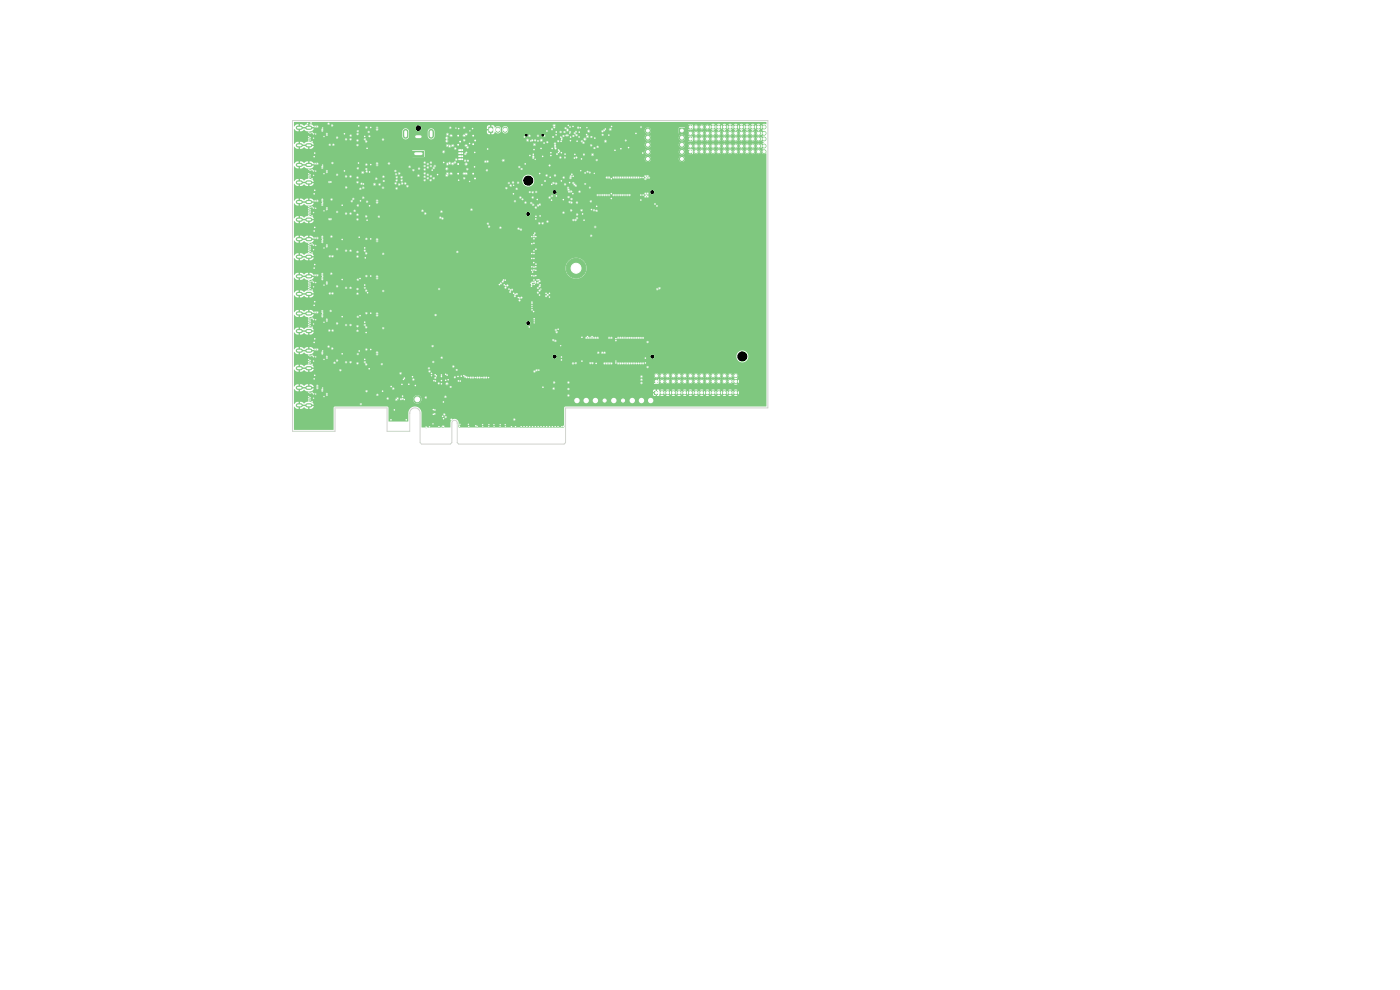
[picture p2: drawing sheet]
<svg xmlns="http://www.w3.org/2000/svg" width="297mm" height="210mm" viewBox="0 0 297 210" stroke-linecap="round" stroke-linejoin="round" font-family="sans-serif">
<path d="M146.1 31.8h.8v.8h-.8z" fill="#7fc87f"/>
<g fill="#7fc87f" stroke="#7fc87f" stroke-width=".21">
<circle cx="146.5" cy="31" r=".39"/>
<circle cx="147.7" cy="32.2" r=".39"/>
<circle cx="147.7" cy="31" r=".39"/>
<circle cx="148.9" cy="32.2" r=".39"/>
<circle cx="148.9" cy="31" r=".39"/>
<circle cx="150.1" cy="32.2" r=".39"/>
<circle cx="150.1" cy="31" r=".39"/>
<circle cx="151.3" cy="32.2" r=".39"/>
<circle cx="151.3" cy="31" r=".39"/>
<circle cx="152.5" cy="32.2" r=".39"/>
<circle cx="152.5" cy="31" r=".39"/>
<circle cx="153.7" cy="32.2" r=".39"/>
<circle cx="153.7" cy="31" r=".39"/>
<circle cx="154.9" cy="32.2" r=".39"/>
<circle cx="154.9" cy="31" r=".39"/>
<circle cx="156.1" cy="32.2" r=".39"/>
<circle cx="156.1" cy="31" r=".39"/>
<circle cx="157.3" cy="32.2" r=".39"/>
<circle cx="157.3" cy="31" r=".39"/>
<circle cx="158.5" cy="32.2" r=".39"/>
<circle cx="158.5" cy="31" r=".39"/>
<circle cx="159.7" cy="32.2" r=".39"/>
<circle cx="159.7" cy="31" r=".39"/>
<circle cx="160.9" cy="32.2" r=".39"/>
<circle cx="160.9" cy="31" r=".39"/>
<circle cx="162.1" cy="32.2" r=".39"/>
<circle cx="162.1" cy="31" r=".39"/>
</g>
<path d="M138.9 80.5h.7v.8h-.7z" fill="#7fc87f"/>
<g fill="#7fc87f" stroke="#7fc87f" stroke-width=".21">
<circle cx="139.2" cy="79.7" r=".39"/>
<circle cx="140.4" cy="80.9" r=".39"/>
<circle cx="140.4" cy="79.7" r=".39"/>
<circle cx="141.6" cy="80.9" r=".39"/>
<circle cx="141.6" cy="79.7" r=".39"/>
<circle cx="142.9" cy="80.9" r=".39"/>
<circle cx="142.9" cy="79.7" r=".39"/>
<circle cx="144.1" cy="80.9" r=".39"/>
<circle cx="144.1" cy="79.7" r=".39"/>
<circle cx="145.3" cy="80.9" r=".39"/>
<circle cx="145.3" cy="79.7" r=".39"/>
<circle cx="146.5" cy="80.9" r=".39"/>
<circle cx="146.5" cy="79.7" r=".39"/>
<circle cx="147.7" cy="80.9" r=".39"/>
<circle cx="147.7" cy="79.7" r=".39"/>
<circle cx="148.9" cy="80.9" r=".39"/>
<circle cx="148.9" cy="79.7" r=".39"/>
<circle cx="150.1" cy="80.9" r=".39"/>
<circle cx="150.1" cy="79.7" r=".39"/>
<circle cx="151.3" cy="80.9" r=".39"/>
<circle cx="151.3" cy="79.7" r=".39"/>
<circle cx="152.5" cy="80.9" r=".39"/>
<circle cx="152.5" cy="79.7" r=".39"/>
<circle cx="153.7" cy="80.9" r=".39"/>
<circle cx="153.7" cy="79.7" r=".39"/>
<circle cx="154.9" cy="80.9" r=".39"/>
<circle cx="154.9" cy="79.7" r=".39"/>
<circle cx="156.1" cy="80.9" r=".39"/>
<circle cx="156.1" cy="79.7" r=".39"/>
<circle cx="88.5" cy="84.7" r=".76"/>
<circle cx="132.2" cy="85" r=".76"/>
</g>
<path d="M63.2 82.3h.6M63.2 86h.6M65.2 82.3h.6M65.2 86h.6" fill="none" stroke="#7fc87f" stroke-width=".9"/>
<path d="M87.6 32h2.4v1.2h-2.4z" fill="#7fc87f"/>
<path d="M86.1 27.9v.9M88.4 29h.7M91.5 27.9v.9" fill="none" stroke="#7fc87f" stroke-width="1.2"/>
<path d="M63.2 27.1h.6M63.2 30.8h.6M65.2 27.1h.6M65.2 30.8h.6M63.2 74.4h.6M63.2 78.1h.6M65.2 74.4h.6M65.2 78.1h.6" fill="none" stroke="#7fc87f" stroke-width=".9"/>
<path d="M146.1 26.6h.8v.7h-.8z" fill="#7fc87f"/>
<g fill="#7fc87f" stroke="#7fc87f" stroke-width=".21">
<circle cx="147.7" cy="26.9" r=".39"/>
<circle cx="148.9" cy="26.9" r=".39"/>
<circle cx="150.1" cy="26.9" r=".39"/>
<circle cx="151.3" cy="26.9" r=".39"/>
<circle cx="152.5" cy="26.9" r=".39"/>
<circle cx="153.7" cy="26.9" r=".39"/>
<circle cx="154.9" cy="26.9" r=".39"/>
<circle cx="156.1" cy="26.9" r=".39"/>
<circle cx="157.3" cy="26.9" r=".39"/>
<circle cx="158.5" cy="26.9" r=".39"/>
<circle cx="159.7" cy="26.9" r=".39"/>
<circle cx="160.9" cy="26.9" r=".39"/>
<circle cx="162.1" cy="26.9" r=".39"/>
</g>
<path d="M63.2 35h.6M63.2 38.7h.6M65.2 35h.6M65.2 38.7h.6M63.2 58.6h.6M63.2 42.9h.6M63.2 46.6h.6M65.2 58.6h.6M65.2 42.9h.6M65.2 46.6h.6M63.2 62.3h.6M65.2 62.3h.6" fill="none" stroke="#7fc87f" stroke-width=".9"/>
<path d="M144.1 27.2h1.1v1h-1.1z" fill="#7fc87f"/>
<g fill="#7fc87f" stroke="#7fc87f" stroke-width=".21">
<circle cx="144.7" cy="29.2" r=".54"/>
<circle cx="144.7" cy="30.7" r=".54"/>
<circle cx="144.7" cy="32.2" r=".54"/>
<circle cx="144.7" cy="33.7" r=".54"/>
<circle cx="137.4" cy="33.7" r=".54"/>
<circle cx="137.4" cy="32.2" r=".54"/>
<circle cx="137.4" cy="30.7" r=".54"/>
<circle cx="137.4" cy="29.2" r=".54"/>
<circle cx="137.4" cy="27.7" r=".54"/>
</g>
<path d="M146.1 29.1h.8v.8h-.8z" fill="#7fc87f"/>
<g fill="#7fc87f" stroke="#7fc87f" stroke-width=".21">
<circle cx="146.5" cy="28.3" r=".39"/>
<circle cx="147.7" cy="29.5" r=".39"/>
<circle cx="147.7" cy="28.3" r=".39"/>
<circle cx="148.9" cy="29.5" r=".39"/>
<circle cx="148.9" cy="28.3" r=".39"/>
<circle cx="150.1" cy="29.5" r=".39"/>
<circle cx="150.1" cy="28.3" r=".39"/>
<circle cx="151.3" cy="29.5" r=".39"/>
<circle cx="151.3" cy="28.3" r=".39"/>
<circle cx="152.5" cy="29.5" r=".39"/>
<circle cx="152.5" cy="28.3" r=".39"/>
<circle cx="153.7" cy="29.5" r=".39"/>
<circle cx="153.7" cy="28.3" r=".39"/>
<circle cx="154.9" cy="29.5" r=".39"/>
<circle cx="154.9" cy="28.3" r=".39"/>
<circle cx="156.1" cy="29.5" r=".39"/>
<circle cx="156.1" cy="28.3" r=".39"/>
<circle cx="157.3" cy="29.5" r=".39"/>
<circle cx="157.3" cy="28.3" r=".39"/>
<circle cx="158.5" cy="29.5" r=".39"/>
<circle cx="158.5" cy="28.3" r=".39"/>
<circle cx="159.7" cy="29.5" r=".39"/>
<circle cx="159.7" cy="28.3" r=".39"/>
<circle cx="160.9" cy="29.5" r=".39"/>
<circle cx="160.9" cy="28.3" r=".39"/>
<circle cx="162.1" cy="29.5" r=".39"/>
<circle cx="162.1" cy="28.3" r=".39"/>
<circle cx="122.2" cy="56.9" r="2.11"/>
<circle cx="128.3" cy="85" r=".76"/>
</g>
<path d="M63.2 50.7h.6M63.2 54.5h.6M65.2 50.7h.6M65.2 54.5h.6M63.2 66.5h.6M63.2 70.2h.6M65.2 66.5h.6M65.2 70.2h.6" fill="none" stroke="#7fc87f" stroke-width=".9"/>
<path d="M138.9 82.9h.7v.8h-.7z" fill="#7fc87f"/>
<g fill="#7fc87f" stroke="#7fc87f" stroke-width=".21">
<circle cx="140.4" cy="83.3" r=".39"/>
<circle cx="141.6" cy="83.3" r=".39"/>
<circle cx="142.9" cy="83.3" r=".39"/>
<circle cx="144.1" cy="83.3" r=".39"/>
<circle cx="145.3" cy="83.3" r=".39"/>
<circle cx="146.5" cy="83.3" r=".39"/>
<circle cx="147.7" cy="83.3" r=".39"/>
<circle cx="148.9" cy="83.3" r=".39"/>
<circle cx="150.1" cy="83.3" r=".39"/>
<circle cx="151.3" cy="83.3" r=".39"/>
<circle cx="152.5" cy="83.3" r=".39"/>
<circle cx="153.7" cy="83.3" r=".39"/>
<circle cx="154.9" cy="83.3" r=".39"/>
<circle cx="156.1" cy="83.3" r=".39"/>
</g>
<path d="M103.6 26.9h1v1.2h-1z" fill="#7fc87f"/>
<path d="M105.6 27.4v.3M107.2 27.4v.3" fill="none" stroke="#7fc87f" stroke-width="1"/>
<g fill="#7fc87f" stroke="#7fc87f" stroke-width=".21">
<circle cx="65.5" cy="84.1" r=".08"/>
<circle cx="112.9" cy="65.7" r=".09"/>
<circle cx="68.4" cy="66.5" r=".08"/>
<circle cx="66.5" cy="68.7" r=".08"/>
<circle cx="126.5" cy="77.1" r=".12"/>
<circle cx="76.1" cy="34.6" r=".12"/>
<circle cx="76.2" cy="74.5" r=".12"/>
<circle cx="123.1" cy="27.1" r=".09"/>
<circle cx="97.2" cy="30.7" r=".18"/>
<circle cx="67" cy="28.4" r=".08"/>
<circle cx="68.4" cy="58.7" r=".08"/>
<circle cx="124.4" cy="28.5" r=".09"/>
<circle cx="112.4" cy="90.5" r=".12"/>
<circle cx="97.2" cy="80.8" r=".09"/>
<circle cx="87.5" cy="79.9" r=".12"/>
<circle cx="77.9" cy="46.7" r=".12"/>
<circle cx="108.3" cy="61.5" r=".09"/>
<circle cx="66" cy="26.1" r=".12"/>
<circle cx="95.1" cy="80.6" r=".12"/>
<circle cx="97.6" cy="30" r=".18"/>
<circle cx="114.7" cy="61.3" r=".08"/>
<circle cx="66.5" cy="60.8" r=".08"/>
<circle cx="118" cy="28.6" r=".12"/>
<circle cx="98.4" cy="79.7" r=".09"/>
<circle cx="91.9" cy="89.9" r=".08"/>
<circle cx="102.4" cy="90.5" r=".08"/>
<circle cx="78.4" cy="36.5" r=".12"/>
<circle cx="130.7" cy="72.3" r=".12"/>
<circle cx="66.6" cy="56.9" r=".12"/>
<circle cx="96.7" cy="27.2" r=".08"/>
<circle cx="78.3" cy="78.2" r=".12"/>
<circle cx="122.9" cy="29.1" r=".12"/>
<circle cx="98.1" cy="32.5" r=".15"/>
<circle cx="113" cy="57.7" r=".12"/>
<circle cx="114.6" cy="60.4" r=".09"/>
<circle cx="102.4" cy="90.1" r=".08"/>
<circle cx="116" cy="27.8" r=".12"/>
<circle cx="85.6" cy="80.5" r=".12"/>
<circle cx="116" cy="90.5" r=".12"/>
<circle cx="107" cy="60.4" r=".09"/>
<circle cx="113.3" cy="53.2" r=".12"/>
<circle cx="97.3" cy="38.2" r=".12"/>
<circle cx="135.9" cy="37.7" r=".12"/>
<circle cx="67" cy="59.9" r=".08"/>
<circle cx="76.4" cy="67" r=".12"/>
<circle cx="68.7" cy="84.1" r=".08"/>
<circle cx="100.8" cy="37.9" r=".18"/>
<circle cx="77.4" cy="76.2" r=".09"/>
<circle cx="78.7" cy="50.7" r=".12"/>
<circle cx="66.6" cy="49" r=".12"/>
<circle cx="68.7" cy="29" r=".08"/>
<circle cx="68.7" cy="52.6" r=".08"/>
<circle cx="125.5" cy="44.5" r=".12"/>
<circle cx="86.7" cy="81.5" r=".12"/>
<circle cx="126.6" cy="43.8" r=".12"/>
<circle cx="129.7" cy="42.1" r=".12"/>
<circle cx="118.5" cy="31.8" r=".12"/>
<circle cx="110.6" cy="90.5" r=".12"/>
<circle cx="85.3" cy="81.5" r=".12"/>
<circle cx="117" cy="39.1" r=".09"/>
<circle cx="113.7" cy="50.2" r=".12"/>
<circle cx="76.1" cy="26.7" r=".12"/>
<circle cx="112.3" cy="69.3" r=".12"/>
<circle cx="100.7" cy="32.3" r=".12"/>
<circle cx="65.8" cy="28.2" r=".08"/>
<circle cx="77.7" cy="70.5" r=".12"/>
<circle cx="93.6" cy="80.7" r=".12"/>
<circle cx="67" cy="67.8" r=".08"/>
<circle cx="106.1" cy="90.1" r=".08"/>
<circle cx="99.4" cy="80.1" r=".09"/>
<circle cx="83.7" cy="87" r=".12"/>
<circle cx="111.2" cy="29.1" r=".12"/>
<circle cx="66.8" cy="32.5" r=".14"/>
<circle cx="123.4" cy="33.7" r=".12"/>
<circle cx="94.1" cy="85.3" r=".12"/>
<circle cx="111.8" cy="90.5" r=".12"/>
<circle cx="73.1" cy="28.4" r=".12"/>
<circle cx="97.2" cy="79.9" r=".09"/>
<circle cx="114.2" cy="90.5" r=".12"/>
<circle cx="94.9" cy="79.6" r=".12"/>
<circle cx="99.4" cy="90" r=".08"/>
<circle cx="100.4" cy="30.6" r=".18"/>
<circle cx="108.9" cy="41.1" r=".12"/>
<circle cx="94.5" cy="79.4" r=".12"/>
<circle cx="92.6" cy="79.7" r=".12"/>
<circle cx="65.8" cy="69.1" r=".08"/>
<circle cx="113.3" cy="50.2" r=".12"/>
<circle cx="113.1" cy="32.7" r=".09"/>
<circle cx="65.5" cy="76.2" r=".08"/>
<circle cx="77.9" cy="31.5" r=".12"/>
<circle cx="98.1" cy="33.8" r=".15"/>
<circle cx="66.6" cy="80.4" r=".12"/>
<circle cx="65.8" cy="83.4" r=".08"/>
<circle cx="65.8" cy="84.8" r=".08"/>
<circle cx="119" cy="30" r=".09"/>
<circle cx="66.6" cy="33.2" r=".12"/>
<circle cx="113.5" cy="49.5" r=".12"/>
<circle cx="114.3" cy="78.5" r=".12"/>
<circle cx="113.3" cy="56.7" r=".12"/>
<circle cx="97.7" cy="31.8" r=".15"/>
<circle cx="97.4" cy="33.1" r=".15"/>
<circle cx="136.4" cy="41.4" r=".12"/>
<circle cx="72.6" cy="59.3" r=".12"/>
<circle cx="122.9" cy="28" r=".12"/>
<circle cx="112.8" cy="58.5" r=".12"/>
<circle cx="77.5" cy="54.7" r=".12"/>
<circle cx="126.2" cy="29.3" r=".12"/>
<circle cx="124.5" cy="27.1" r=".08"/>
<circle cx="65.5" cy="29" r=".08"/>
<circle cx="82.9" cy="89.1" r=".12"/>
<circle cx="115.4" cy="90.5" r=".12"/>
<circle cx="65.8" cy="67.6" r=".08"/>
<circle cx="108" cy="61.3" r=".09"/>
<circle cx="67" cy="44.2" r=".08"/>
<circle cx="113.3" cy="49.8" r=".12"/>
<circle cx="66.8" cy="40.4" r=".14"/>
<circle cx="116.6" cy="62.2" r=".09"/>
<circle cx="68.4" cy="35" r=".08"/>
<circle cx="66.8" cy="79.6" r=".14"/>
<circle cx="66.5" cy="45.1" r=".08"/>
<circle cx="106.8" cy="59.4" r=".09"/>
<circle cx="112.7" cy="60.1" r=".09"/>
<circle cx="112.8" cy="51.7" r=".12"/>
<circle cx="113.9" cy="59.4" r=".09"/>
<circle cx="114.6" cy="45.8" r=".12"/>
<circle cx="136.9" cy="77" r=".12"/>
<circle cx="65.5" cy="36.8" r=".08"/>
<circle cx="103.7" cy="90.5" r=".08"/>
<circle cx="124.6" cy="71.4" r=".12"/>
<circle cx="114.1" cy="29.9" r=".09"/>
<circle cx="113.7" cy="58.5" r=".12"/>
<circle cx="78" cy="62.1" r=".12"/>
<circle cx="91.5" cy="79.7" r=".08"/>
<circle cx="97.2" cy="34.8" r=".18"/>
<circle cx="112.6" cy="29.9" r=".09"/>
<circle cx="68.7" cy="44.7" r=".08"/>
<circle cx="100.7" cy="35.4" r=".09"/>
<circle cx="116.6" cy="90.5" r=".12"/>
<circle cx="77.4" cy="28.9" r=".09"/>
<circle cx="112.8" cy="60.4" r=".12"/>
<circle cx="72.6" cy="75.1" r=".12"/>
<circle cx="113.6" cy="60" r=".09"/>
<circle cx="109.3" cy="62.4" r=".09"/>
<circle cx="116.9" cy="32.4" r=".12"/>
<circle cx="66.5" cy="53" r=".08"/>
<circle cx="78.7" cy="74.1" r=".12"/>
<circle cx="119.1" cy="76.4" r=".12"/>
<circle cx="125.6" cy="71.4" r=".12"/>
<circle cx="131.7" cy="31.6" r=".12"/>
<circle cx="66.8" cy="64" r=".14"/>
<circle cx="68.4" cy="27.1" r=".08"/>
<circle cx="78.4" cy="43.7" r=".12"/>
<circle cx="112.9" cy="65.2" r=".08"/>
<circle cx="118.7" cy="32.1" r=".12"/>
<circle cx="65.5" cy="52.6" r=".08"/>
<circle cx="68.7" cy="36.8" r=".08"/>
<circle cx="113.7" cy="45.9" r=".12"/>
<circle cx="112.8" cy="57.3" r=".12"/>
<circle cx="92.4" cy="80.8" r=".12"/>
<circle cx="92.2" cy="87.8" r=".12"/>
<circle cx="123.5" cy="76.6" r=".12"/>
<circle cx="102.2" cy="80.1" r=".09"/>
<circle cx="112.9" cy="64.4" r=".08"/>
<circle cx="68.7" cy="68.4" r=".08"/>
<circle cx="113.6" cy="33.8" r=".08"/>
<circle cx="76.5" cy="42.6" r=".12"/>
<circle cx="93.1" cy="90.5" r=".12"/>
<circle cx="88.1" cy="81.8" r=".12"/>
<circle cx="99.7" cy="27.8" r=".08"/>
<circle cx="113.7" cy="56.6" r=".12"/>
<circle cx="112.4" cy="33" r=".12"/>
<circle cx="119.5" cy="90.4" r=".09"/>
<circle cx="78.7" cy="58.6" r=".12"/>
<circle cx="68.7" cy="60.5" r=".08"/>
<circle cx="78.7" cy="27" r=".12"/>
<circle cx="111.4" cy="34.8" r=".12"/>
<circle cx="65.8" cy="59.8" r=".08"/>
<circle cx="113.3" cy="68.5" r=".08"/>
<circle cx="112.7" cy="60.7" r=".09"/>
<circle cx="118.4" cy="69.8" r=".12"/>
<circle cx="100.9" cy="90.3" r=".12"/>
<circle cx="113.3" cy="58.5" r=".12"/>
<circle cx="65.8" cy="75.5" r=".08"/>
<circle cx="97.2" cy="28.8" r=".18"/>
<circle cx="103.6" cy="80.1" r=".09"/>
<circle cx="65.5" cy="44.7" r=".08"/>
<circle cx="66.6" cy="41.1" r=".12"/>
<circle cx="129.7" cy="37.9" r=".12"/>
<circle cx="113.3" cy="60.3" r=".09"/>
<circle cx="97.6" cy="80.8" r=".12"/>
<circle cx="121" cy="29.1" r=".12"/>
<circle cx="121.6" cy="26.8" r=".12"/>
<circle cx="128.4" cy="27.4" r=".12"/>
<circle cx="114.5" cy="36.8" r=".12"/>
<circle cx="121.9" cy="33.5" r=".12"/>
<circle cx="86.2" cy="89.1" r=".12"/>
<circle cx="130.7" cy="71.8" r=".12"/>
<circle cx="81.2" cy="83" r=".12"/>
<circle cx="72.6" cy="67.2" r=".12"/>
<circle cx="93.6" cy="79.6" r=".12"/>
<circle cx="114.8" cy="31.5" r=".12"/>
<circle cx="118.5" cy="32.3" r=".12"/>
<circle cx="76.4" cy="59.1" r=".12"/>
<circle cx="123.2" cy="36.2" r=".08"/>
<circle cx="72.6" cy="50.8" r=".12"/>
<circle cx="113.3" cy="31.7" r=".12"/>
<circle cx="77.4" cy="68.3" r=".09"/>
<circle cx="66.5" cy="76.6" r=".08"/>
<circle cx="119" cy="29.1" r=".12"/>
<circle cx="67" cy="83.6" r=".08"/>
<circle cx="130.5" cy="31.9" r=".12"/>
<circle cx="119.1" cy="32.4" r=".12"/>
<circle cx="77.4" cy="60.5" r=".09"/>
<circle cx="76.2" cy="50.3" r=".12"/>
<circle cx="65.2" cy="26.2" r=".14"/>
<circle cx="113.3" cy="67.6" r=".09"/>
<circle cx="134.9" cy="28.3" r=".12"/>
<circle cx="103.5" cy="31.6" r=".12"/>
<circle cx="113.7" cy="46.4" r=".12"/>
<circle cx="110" cy="63.1" r=".09"/>
<circle cx="100.2" cy="27.3" r=".12"/>
<circle cx="91.1" cy="90.6" r=".09"/>
<circle cx="113.3" cy="51.6" r=".12"/>
<circle cx="68.4" cy="42.9" r=".08"/>
<circle cx="116.6" cy="63" r=".09"/>
<circle cx="112.8" cy="50.2" r=".12"/>
<circle cx="113.2" cy="55.7" r=".12"/>
<circle cx="113.6" cy="59.7" r=".09"/>
<circle cx="66.8" cy="56.1" r=".14"/>
<circle cx="100.4" cy="28.8" r=".18"/>
<circle cx="99.6" cy="38.5" r=".08"/>
<circle cx="118.4" cy="90.5" r=".12"/>
<circle cx="113.3" cy="54.8" r=".12"/>
<circle cx="119.2" cy="29.6" r=".12"/>
<circle cx="109" cy="39.3" r=".08"/>
<circle cx="123.5" cy="71.6" r=".12"/>
<circle cx="97.6" cy="90" r=".08"/>
<circle cx="65.8" cy="53.3" r=".08"/>
<circle cx="91.9" cy="87.9" r=".12"/>
<circle cx="115.5" cy="28.8" r=".12"/>
<circle cx="113.3" cy="53.8" r=".12"/>
<circle cx="114.5" cy="62.6" r=".09"/>
<circle cx="65.8" cy="44" r=".08"/>
<circle cx="123.6" cy="45.4" r=".12"/>
<circle cx="93.9" cy="88.3" r=".12"/>
<circle cx="107.2" cy="90.5" r=".08"/>
<circle cx="113.6" cy="90.5" r=".12"/>
<circle cx="122.4" cy="30" r=".12"/>
<circle cx="115.4" cy="30.3" r=".12"/>
<circle cx="136.9" cy="76" r=".12"/>
<circle cx="77.1" cy="39" r=".09"/>
<circle cx="112.8" cy="54.8" r=".12"/>
<circle cx="113.7" cy="56" r=".12"/>
<circle cx="135.9" cy="41.4" r=".12"/>
<circle cx="97.7" cy="32.5" r=".15"/>
<circle cx="119.2" cy="29.3" r=".12"/>
<circle cx="65.8" cy="36.1" r=".08"/>
<circle cx="121.6" cy="37.4" r=".12"/>
<circle cx="68.4" cy="74.4" r=".08"/>
<circle cx="65.8" cy="61.2" r=".08"/>
<circle cx="91.5" cy="79.2" r=".09"/>
<circle cx="118.9" cy="73.3" r=".08"/>
<circle cx="66.6" cy="72.6" r=".12"/>
<circle cx="109" cy="62.2" r=".09"/>
<circle cx="65.5" cy="60.5" r=".08"/>
<circle cx="113.7" cy="52.9" r=".12"/>
<circle cx="121.5" cy="41.1" r=".12"/>
<circle cx="100.8" cy="29.8" r=".18"/>
<circle cx="97.4" cy="32.5" r=".15"/>
<circle cx="97.4" cy="31.8" r=".15"/>
<circle cx="104.8" cy="90.5" r=".08"/>
<circle cx="117.1" cy="31.5" r=".09"/>
<circle cx="66.5" cy="37.2" r=".08"/>
<circle cx="113.3" cy="57.3" r=".12"/>
<circle cx="114.8" cy="90.5" r=".12"/>
<circle cx="119.1" cy="75.7" r=".09"/>
<circle cx="112.8" cy="64.1" r=".09"/>
<circle cx="66.8" cy="71.9" r=".14"/>
<circle cx="113.7" cy="57.3" r=".12"/>
<circle cx="108.5" cy="90.5" r=".09"/>
<circle cx="68.4" cy="50.8" r=".08"/>
<circle cx="113.3" cy="68.1" r=".08"/>
<circle cx="67" cy="36.3" r=".08"/>
<circle cx="121.9" cy="32.8" r=".12"/>
<circle cx="93.6" cy="79.9" r=".09"/>
<circle cx="97.2" cy="36.8" r=".18"/>
<circle cx="109.4" cy="90.5" r=".12"/>
<circle cx="120.9" cy="28.2" r=".08"/>
<circle cx="66.5" cy="29.3" r=".08"/>
<circle cx="103.7" cy="90.1" r=".08"/>
<circle cx="85.8" cy="84.8" r=".12"/>
<circle cx="121.3" cy="37" r=".12"/>
<circle cx="98.1" cy="31.8" r=".15"/>
<circle cx="65.8" cy="45.4" r=".08"/>
<circle cx="113.2" cy="66.1" r=".09"/>
<circle cx="91.9" cy="86.9" r=".12"/>
<circle cx="115.8" cy="62.2" r=".09"/>
<circle cx="117.2" cy="90.5" r=".12"/>
<circle cx="107.2" cy="59.4" r=".09"/>
<circle cx="94.1" cy="88.8" r=".12"/>
<circle cx="115.2" cy="82.1" r=".12"/>
<circle cx="65.8" cy="77" r=".08"/>
<circle cx="105.9" cy="60.4" r=".12"/>
<circle cx="97.9" cy="79.8" r=".09"/>
<circle cx="106.1" cy="90.5" r=".08"/>
<circle cx="100.8" cy="80.1" r=".09"/>
<circle cx="112.9" cy="59.9" r=".09"/>
<circle cx="107.3" cy="60.6" r=".09"/>
<circle cx="120.8" cy="38.7" r=".12"/>
<circle cx="113.3" cy="59.9" r=".12"/>
<circle cx="119.9" cy="32.7" r=".12"/>
<circle cx="118" cy="41.6" r=".12"/>
<circle cx="73.1" cy="36.3" r=".12"/>
<circle cx="98.1" cy="33.1" r=".15"/>
<circle cx="136.4" cy="32.5" r=".12"/>
<circle cx="94.5" cy="80.7" r=".12"/>
<circle cx="136.4" cy="37.7" r=".12"/>
<circle cx="121" cy="29.8" r=".12"/>
<circle cx="101.2" cy="90.5" r=".08"/>
<circle cx="120.9" cy="26.9" r=".12"/>
<circle cx="119.2" cy="90.5" r=".12"/>
<circle cx="78.7" cy="66.4" r=".12"/>
<circle cx="129.7" cy="26.8" r=".12"/>
<circle cx="113.3" cy="59.4" r=".12"/>
<circle cx="65.8" cy="29.7" r=".08"/>
<circle cx="97.3" cy="27.3" r=".12"/>
<circle cx="104.8" cy="90.1" r=".08"/>
<circle cx="97.5" cy="90.4" r=".12"/>
<circle cx="83" cy="82" r=".12"/>
<circle cx="114.3" cy="59.3" r=".09"/>
<circle cx="85.8" cy="80.2" r=".12"/>
<circle cx="115" cy="39.2" r=".12"/>
<circle cx="116.9" cy="33" r=".12"/>
<circle cx="118" cy="28" r=".12"/>
<circle cx="129.7" cy="41.1" r=".12"/>
<circle cx="93.6" cy="81.4" r=".12"/>
<circle cx="116.7" cy="37.6" r=".12"/>
<circle cx="117.8" cy="90.5" r=".12"/>
<circle cx="72.6" cy="43.5" r=".12"/>
<circle cx="133.3" cy="31.3" r=".12"/>
<circle cx="130.7" cy="76.6" r=".08"/>
<circle cx="99.4" cy="90.5" r=".08"/>
<circle cx="97.7" cy="33.8" r=".15"/>
<circle cx="92.3" cy="79.5" r=".12"/>
<circle cx="130.7" cy="77" r=".12"/>
<circle cx="92.8" cy="37" r=".12"/>
<circle cx="66.6" cy="64.8" r=".12"/>
<circle cx="94.1" cy="34.5" r=".12"/>
<circle cx="97.7" cy="33.1" r=".15"/>
<circle cx="85.4" cy="84" r=".12"/>
<circle cx="113.3" cy="50.7" r=".12"/>
<circle cx="77.4" cy="52.6" r=".09"/>
<circle cx="119.5" cy="42.3" r=".12"/>
<circle cx="91.7" cy="36.1" r=".12"/>
<circle cx="135.9" cy="42.4" r=".12"/>
<circle cx="100.4" cy="36.8" r=".18"/>
<circle cx="65.8" cy="51.9" r=".08"/>
<circle cx="68.4" cy="82.3" r=".08"/>
<circle cx="114" cy="42.3" r=".12"/>
<circle cx="66.5" cy="84.5" r=".08"/>
<circle cx="112.9" cy="64.8" r=".08"/>
<circle cx="65.5" cy="68.4" r=".08"/>
<circle cx="65.8" cy="37.6" r=".08"/>
<circle cx="92.1" cy="80.8" r=".12"/>
<circle cx="78.7" cy="34.9" r=".12"/>
<circle cx="120.6" cy="26.6" r=".12"/>
<circle cx="97.4" cy="33.8" r=".15"/>
<circle cx="126.1" cy="36.8" r=".08"/>
<circle cx="112.8" cy="56.6" r=".12"/>
<circle cx="92.3" cy="87" r=".12"/>
<circle cx="67" cy="52.1" r=".08"/>
<circle cx="110.3" cy="63.2" r=".09"/>
<circle cx="123.9" cy="46.7" r=".09"/>
<circle cx="67" cy="75.7" r=".08"/>
<circle cx="115.1" cy="33.2" r=".12"/>
<circle cx="119.1" cy="38.4" r=".12"/>
<circle cx="68.7" cy="76.2" r=".08"/>
<circle cx="113" cy="90.5" r=".12"/>
<circle cx="99.6" cy="30.4" r=".09"/>
<circle cx="66.8" cy="48.2" r=".14"/>
<circle cx="112.8" cy="53.8" r=".12"/>
<circle cx="129.2" cy="28.7" r=".12"/>
<circle cx="107.2" cy="90.1" r=".08"/>
<circle cx="111.2" cy="90.5" r=".12"/>
<circle cx="117" cy="42.5" r=".12"/>
<circle cx="132.7" cy="29.8" r=".08"/>
<circle cx="75.8" cy="46.5" r=".12"/>
<circle cx="126" cy="44.6" r=".12"/>
<circle cx="70.3" cy="50.2" r=".12"/>
<circle cx="73.4" cy="76.8" r=".12"/>
<circle cx="70.5" cy="34.6" r=".12"/>
<circle cx="119.5" cy="45.1" r=".12"/>
<circle cx="70.5" cy="54.4" r=".12"/>
<circle cx="74.4" cy="29.5" r=".12"/>
<circle cx="69.9" cy="70.1" r=".12"/>
<circle cx="73.4" cy="53.2" r=".12"/>
<circle cx="74.4" cy="37.4" r=".12"/>
<circle cx="69.7" cy="73.5" r=".12"/>
<circle cx="77" cy="42" r=".14"/>
<circle cx="75.9" cy="67.2" r=".12"/>
<circle cx="74.4" cy="69" r=".12"/>
<circle cx="121.2" cy="43" r=".12"/>
<circle cx="121.9" cy="39.2" r=".12"/>
<circle cx="85" cy="79.2" r=".14"/>
<circle cx="71" cy="77" r=".12"/>
<circle cx="75.9" cy="28.4" r=".12"/>
<circle cx="126.2" cy="48.2" r=".14"/>
<circle cx="82.5" cy="34.7" r=".14"/>
<circle cx="74.4" cy="45.3" r=".12"/>
<circle cx="75.8" cy="54.4" r=".12"/>
<circle cx="70" cy="62.2" r=".12"/>
<circle cx="122.4" cy="46.3" r=".12"/>
<circle cx="110.7" cy="35.9" r=".09"/>
<circle cx="75.8" cy="38.7" r=".12"/>
<circle cx="126.6" cy="44.7" r=".12"/>
<circle cx="106.8" cy="34" r=".18"/>
<circle cx="74.4" cy="53.2" r=".12"/>
<circle cx="70.6" cy="70.1" r=".12"/>
<circle cx="117.1" cy="41.6" r=".12"/>
<circle cx="70.5" cy="73.9" r=".12"/>
<circle cx="117.4" cy="38.8" r=".12"/>
<circle cx="77" cy="39.9" r=".14"/>
<circle cx="75.8" cy="70.2" r=".12"/>
<circle cx="122.4" cy="45.5" r=".12"/>
<circle cx="79.4" cy="39.1" r=".18"/>
<circle cx="70.2" cy="66" r=".12"/>
<circle cx="75.9" cy="35.7" r=".12"/>
<circle cx="122.2" cy="39.4" r=".12"/>
<circle cx="121" cy="37.8" r=".12"/>
<circle cx="121.1" cy="37.4" r=".12"/>
<circle cx="73.4" cy="45.3" r=".12"/>
<circle cx="120.7" cy="40.7" r=".12"/>
<circle cx="121.6" cy="38.8" r=".12"/>
<circle cx="73.4" cy="37.4" r=".12"/>
<circle cx="69.8" cy="38.6" r=".12"/>
<circle cx="75.8" cy="62.3" r=".12"/>
<circle cx="73.4" cy="69" r=".12"/>
<circle cx="136.1" cy="80.6" r=".14"/>
<circle cx="70.5" cy="26.6" r=".12"/>
<circle cx="121.2" cy="42.2" r=".12"/>
<circle cx="70" cy="54.4" r=".12"/>
<circle cx="125.3" cy="42.7" r=".12"/>
<circle cx="75.9" cy="27.8" r=".12"/>
<circle cx="110.2" cy="35.4" r=".12"/>
<circle cx="70.5" cy="62.2" r=".12"/>
<circle cx="73.4" cy="61.1" r=".12"/>
<circle cx="74.4" cy="61.1" r=".12"/>
<circle cx="83.4" cy="82.4" r=".14"/>
<circle cx="122.9" cy="40.7" r=".12"/>
<circle cx="70" cy="30.7" r=".12"/>
<circle cx="70.3" cy="58.1" r=".12"/>
<circle cx="75.9" cy="43.6" r=".12"/>
<circle cx="70.1" cy="38.6" r=".09"/>
<circle cx="77" cy="36.6" r=".18"/>
<circle cx="69.9" cy="46.5" r=".12"/>
<circle cx="70.3" cy="42.3" r=".12"/>
<circle cx="69.7" cy="26.3" r=".12"/>
<circle cx="70.7" cy="30.7" r=".12"/>
<circle cx="70.2" cy="46.5" r=".12"/>
<circle cx="75.8" cy="30.8" r=".12"/>
<circle cx="75.9" cy="75.1" r=".12"/>
<circle cx="79.8" cy="37.9" r=".14"/>
<circle cx="75.9" cy="59.3" r=".12"/>
<circle cx="118" cy="38.9" r=".12"/>
<circle cx="139.4" cy="61.3" r=".14"/>
<circle cx="126.6" cy="34" r=".12"/>
<circle cx="116.6" cy="41.9" r=".12"/>
<circle cx="73.4" cy="29.5" r=".12"/>
<circle cx="74.4" cy="76.8" r=".12"/>
<circle cx="136" cy="27" r=".08"/>
<circle cx="124.2" cy="39" r=".08"/>
<circle cx="124.2" cy="36.7" r=".08"/>
<circle cx="123.4" cy="44.6" r=".14"/>
<circle cx="139.9" cy="61.1" r=".14"/>
<circle cx="136.1" cy="81.2" r=".14"/>
<circle cx="121.2" cy="40.6" r=".14"/>
<circle cx="92.4" cy="80.2" r=".09"/>
<circle cx="137.4" cy="77.9" r=".12"/>
<circle cx="96.9" cy="78.5" r=".09"/>
<circle cx="96.5" cy="80" r=".09"/>
<circle cx="136.1" cy="79.9" r=".14"/>
<circle cx="96.6" cy="31.5" r=".12"/>
<circle cx="137.4" cy="41.1" r=".12"/>
<circle cx="136.9" cy="38" r=".12"/>
<circle cx="96.1" cy="30.9" r=".18"/>
<circle cx="87.7" cy="36.1" r=".12"/>
<circle cx="99.2" cy="31.3" r=".12"/>
<circle cx="94.8" cy="29.9" r=".18"/>
<circle cx="137.4" cy="37.4" r=".12"/>
<circle cx="98.5" cy="27.1" r=".12"/>
<circle cx="94.9" cy="30.9" r=".18"/>
<circle cx="88.9" cy="35.8" r=".12"/>
<circle cx="136.9" cy="41.1" r=".12"/>
<circle cx="98.5" cy="28.8" r=".18"/>
<circle cx="137.1" cy="41.4" r=".12"/>
<circle cx="137.4" cy="41.7" r=".12"/>
<circle cx="94.8" cy="29.3" r=".18"/>
<circle cx="95.4" cy="31" r=".18"/>
<circle cx="98.9" cy="30.9" r=".18"/>
<circle cx="95.7" cy="28.8" r=".18"/>
<circle cx="98.9" cy="32.4" r=".08"/>
<circle cx="95.5" cy="27.1" r=".12"/>
<circle cx="136.9" cy="37.4" r=".12"/>
<circle cx="137.2" cy="37.7" r=".12"/>
<circle cx="94.9" cy="28.5" r=".18"/>
<circle cx="136.9" cy="41.7" r=".12"/>
<circle cx="137.7" cy="37.7" r=".12"/>
<circle cx="94.1" cy="32.2" r=".18"/>
<circle cx="98.5" cy="29.7" r=".12"/>
<circle cx="98.9" cy="28.5" r=".18"/>
<circle cx="136.4" cy="77.1" r=".09"/>
<circle cx="69.3" cy="83.8" r=".08"/>
<circle cx="69.3" cy="83.5" r=".08"/>
<circle cx="135.9" cy="77.1" r=".09"/>
<circle cx="116.1" cy="30.2" r=".09"/>
<circle cx="117.1" cy="27.4" r=".09"/>
<circle cx="128.2" cy="27.6" r=".09"/>
<circle cx="119.8" cy="28" r=".09"/>
<circle cx="122.2" cy="27.9" r=".08"/>
<circle cx="121" cy="28" r=".08"/>
<circle cx="120.1" cy="28.7" r=".08"/>
<circle cx="120.4" cy="28.7" r=".08"/>
<circle cx="126.1" cy="31.4" r=".09"/>
<circle cx="126.8" cy="31.2" r=".12"/>
<circle cx="124.6" cy="29" r=".18"/>
<circle cx="122.6" cy="27.1" r=".09"/>
<circle cx="124.1" cy="29.5" r=".18"/>
<circle cx="121.6" cy="28.8" r=".09"/>
<circle cx="120" cy="27.2" r=".09"/>
<circle cx="115.6" cy="38.4" r=".09"/>
<circle cx="122.3" cy="33.4" r=".09"/>
<circle cx="118.2" cy="32.7" r=".09"/>
<circle cx="119.5" cy="28.8" r=".09"/>
<circle cx="123.9" cy="32.8" r=".09"/>
<circle cx="125.7" cy="32.8" r=".18"/>
<circle cx="129.5" cy="27.4" r=".18"/>
<circle cx="90.4" cy="90.7" r=".09"/>
<circle cx="109.1" cy="89" r=".12"/>
<circle cx="94.2" cy="87.9" r=".12"/>
<circle cx="69.3" cy="60.2" r=".08"/>
<circle cx="129.7" cy="77.1" r=".12"/>
<circle cx="129.2" cy="77.1" r=".12"/>
<circle cx="69.3" cy="59.9" r=".08"/>
<circle cx="129.7" cy="71.7" r=".12"/>
<circle cx="69.3" cy="28.7" r=".08"/>
<circle cx="69.3" cy="28.4" r=".08"/>
<circle cx="129.2" cy="71.7" r=".12"/>
<circle cx="113.4" cy="30.7" r=".18"/>
<circle cx="114.8" cy="29.7" r=".18"/>
<circle cx="128.4" cy="30" r=".18"/>
<circle cx="124.9" cy="27.8" r=".18"/>
<circle cx="120.4" cy="27.6" r=".18"/>
<circle cx="111.9" cy="29.7" r=".18"/>
<circle cx="114.1" cy="28.8" r=".12"/>
<circle cx="112.9" cy="29.8" r=".09"/>
<circle cx="113.5" cy="29.8" r=".09"/>
<circle cx="112.3" cy="28.8" r=".12"/>
<circle cx="117.6" cy="26.6" r=".18"/>
<circle cx="110.2" cy="63.7" r=".09"/>
<circle cx="110.6" cy="63.1" r=".09"/>
<circle cx="109.2" cy="62.8" r=".09"/>
<circle cx="102.7" cy="80.1" r=".09"/>
<circle cx="115.9" cy="62.8" r=".09"/>
<circle cx="109.6" cy="62.4" r=".09"/>
<circle cx="103.2" cy="80.1" r=".09"/>
<circle cx="116.2" cy="62.5" r=".09"/>
<circle cx="108.2" cy="61.9" r=".09"/>
<circle cx="101.3" cy="80.1" r=".09"/>
<circle cx="114.1" cy="62.1" r=".09"/>
<circle cx="101.8" cy="80.1" r=".09"/>
<circle cx="108.6" cy="61.4" r=".09"/>
<circle cx="114.5" cy="61.6" r=".09"/>
<circle cx="99.9" cy="80.1" r=".09"/>
<circle cx="107.2" cy="61" r=".09"/>
<circle cx="114.1" cy="61.1" r=".09"/>
<circle cx="107.6" cy="60.5" r=".09"/>
<circle cx="100.4" cy="80.1" r=".09"/>
<circle cx="114.5" cy="60.7" r=".09"/>
<circle cx="98.7" cy="79.9" r=".09"/>
<circle cx="106.2" cy="60.1" r=".09"/>
<circle cx="114.1" cy="60" r=".09"/>
<circle cx="99" cy="80" r=".09"/>
<circle cx="106.7" cy="59.7" r=".09"/>
<circle cx="114.5" cy="59.7" r=".09"/>
<circle cx="96.2" cy="77.7" r=".12"/>
<circle cx="115.1" cy="47.4" r=".12"/>
<circle cx="94.5" cy="84.2" r=".14"/>
<circle cx="114.4" cy="47.4" r=".12"/>
<circle cx="93.7" cy="75.9" r=".12"/>
<circle cx="77.7" cy="27" r=".12"/>
<circle cx="77.7" cy="61.7" r=".12"/>
<circle cx="77.7" cy="34.9" r=".12"/>
<circle cx="85.1" cy="84.7" r=".09"/>
<circle cx="77.7" cy="58.6" r=".12"/>
<circle cx="77.4" cy="68.9" r=".12"/>
<circle cx="84.1" cy="38.3" r=".12"/>
<circle cx="86" cy="38.9" r=".12"/>
<circle cx="77.4" cy="53.2" r=".09"/>
<circle cx="92" cy="37.8" r=".12"/>
<circle cx="85.4" cy="84.6" r=".12"/>
<circle cx="90.1" cy="35.9" r=".12"/>
<circle cx="90.8" cy="37.8" r=".12"/>
<circle cx="80.4" cy="46" r=".12"/>
<circle cx="94.9" cy="36.8" r=".18"/>
<circle cx="90.1" cy="36.8" r=".12"/>
<circle cx="90.1" cy="34.5" r=".12"/>
<circle cx="92" cy="35.6" r=".12"/>
<circle cx="94.8" cy="35.8" r=".18"/>
<circle cx="95.4" cy="34.6" r=".18"/>
<circle cx="91.4" cy="38.2" r=".12"/>
<circle cx="90.1" cy="38.2" r=".12"/>
<circle cx="90.1" cy="37.5" r=".12"/>
<circle cx="77.4" cy="76.8" r=".12"/>
<circle cx="98.7" cy="34.1" r=".12"/>
<circle cx="77.7" cy="50.7" r=".12"/>
<circle cx="81.3" cy="29.6" r=".12"/>
<circle cx="98.5" cy="37.8" r=".12"/>
<circle cx="77.7" cy="66.4" r=".12"/>
<circle cx="94.9" cy="34.8" r=".18"/>
<circle cx="98.9" cy="34.8" r=".18"/>
<circle cx="77.7" cy="53.7" r=".12"/>
<circle cx="96.5" cy="34.4" r=".12"/>
<circle cx="76.7" cy="39" r=".12"/>
<circle cx="96.8" cy="33.8" r=".12"/>
<circle cx="84.2" cy="37.6" r=".12"/>
<circle cx="90.8" cy="34.8" r=".12"/>
<circle cx="90.8" cy="35.5" r=".12"/>
<circle cx="103" cy="34.3" r=".12"/>
<circle cx="85.3" cy="38.9" r=".12"/>
<circle cx="85.2" cy="37.6" r=".12"/>
<circle cx="103.3" cy="36.1" r=".12"/>
<circle cx="81.3" cy="69.6" r=".12"/>
<circle cx="77.7" cy="74.1" r=".12"/>
<circle cx="78.2" cy="28" r=".12"/>
<circle cx="95.7" cy="36.8" r=".18"/>
<circle cx="77.4" cy="61.1" r=".08"/>
<circle cx="98.9" cy="36.8" r=".18"/>
<circle cx="91.4" cy="37.4" r=".12"/>
<circle cx="77.7" cy="45.9" r=".12"/>
<circle cx="103.4" cy="34.3" r=".12"/>
<circle cx="90.8" cy="37.1" r=".12"/>
<circle cx="77.7" cy="69.4" r=".12"/>
<circle cx="99.3" cy="34.1" r=".09"/>
<circle cx="90.1" cy="35.2" r=".12"/>
<circle cx="81.3" cy="61.7" r=".12"/>
<circle cx="81.3" cy="53.9" r=".12"/>
<circle cx="94.8" cy="37.2" r=".18"/>
<circle cx="83.9" cy="36.3" r=".12"/>
<circle cx="77.7" cy="35.9" r=".09"/>
<circle cx="96.1" cy="34.7" r=".18"/>
<circle cx="83.9" cy="38.9" r=".12"/>
<circle cx="91.4" cy="34.5" r=".12"/>
<circle cx="77.7" cy="30" r=".12"/>
<circle cx="81.3" cy="37.5" r=".12"/>
<circle cx="90.3" cy="84.3" r=".12"/>
<circle cx="91.4" cy="35.2" r=".12"/>
<circle cx="81" cy="77.2" r=".12"/>
<circle cx="84" cy="36.9" r=".12"/>
<circle cx="77.9" cy="42.8" r=".12"/>
<circle cx="98.5" cy="36.8" r=".18"/>
<circle cx="77.7" cy="77.3" r=".12"/>
<circle cx="85.2" cy="38.3" r=".12"/>
<circle cx="77.4" cy="29.5" r=".12"/>
<circle cx="120.6" cy="83.9" r=".12"/>
<circle cx="128.2" cy="74.8" r=".12"/>
<circle cx="113.7" cy="44" r=".12"/>
<circle cx="108.4" cy="39.4" r=".12"/>
<circle cx="113.1" cy="43.5" r=".12"/>
<circle cx="137.4" cy="72.6" r=".12"/>
<circle cx="69.3" cy="52.3" r=".08"/>
<circle cx="136.4" cy="71.7" r=".09"/>
<circle cx="135.9" cy="71.7" r=".09"/>
<circle cx="69.3" cy="52" r=".08"/>
<circle cx="65.5" cy="84.6" r=".08"/>
<circle cx="135.5" cy="77.1" r=".09"/>
<circle cx="68.4" cy="82.9" r=".08"/>
<circle cx="135.5" cy="71.7" r=".09"/>
<circle cx="68.4" cy="51.4" r=".08"/>
<circle cx="65.5" cy="53.1" r=".08"/>
<circle cx="68.4" cy="82.6" r=".08"/>
<circle cx="135" cy="77.1" r=".09"/>
<circle cx="65.8" cy="84.4" r=".08"/>
<circle cx="65.8" cy="52.8" r=".08"/>
<circle cx="135" cy="71.7" r=".09"/>
<circle cx="68.4" cy="51.1" r=".08"/>
<circle cx="134.5" cy="77.1" r=".09"/>
<circle cx="69.3" cy="75.9" r=".08"/>
<circle cx="69.3" cy="44.4" r=".08"/>
<circle cx="134.5" cy="71.7" r=".09"/>
<circle cx="134" cy="77.1" r=".09"/>
<circle cx="69.3" cy="75.6" r=".08"/>
<circle cx="134" cy="71.7" r=".09"/>
<circle cx="69.3" cy="44.1" r=".08"/>
<circle cx="68.4" cy="75" r=".08"/>
<circle cx="65.5" cy="76.7" r=".08"/>
<circle cx="133.5" cy="77.1" r=".12"/>
<circle cx="93.4" cy="46.2" r=".12"/>
<circle cx="65.5" cy="45.2" r=".08"/>
<circle cx="133.5" cy="71.7" r=".09"/>
<circle cx="68.4" cy="43.5" r=".08"/>
<circle cx="68.4" cy="74.7" r=".08"/>
<circle cx="65.8" cy="76.5" r=".08"/>
<circle cx="133.1" cy="77.1" r=".12"/>
<circle cx="93.9" cy="46.4" r=".12"/>
<circle cx="133.1" cy="71.7" r=".09"/>
<circle cx="65.8" cy="45" r=".08"/>
<circle cx="68.4" cy="43.2" r=".08"/>
<circle cx="69.3" cy="68.1" r=".08"/>
<circle cx="132.6" cy="77.1" r=".09"/>
<circle cx="69.3" cy="36.5" r=".08"/>
<circle cx="132.6" cy="71.7" r=".12"/>
<circle cx="69.3" cy="67.8" r=".08"/>
<circle cx="132.1" cy="77.1" r=".09"/>
<circle cx="69.3" cy="36.2" r=".08"/>
<circle cx="132.1" cy="71.7" r=".12"/>
<circle cx="68.4" cy="67.1" r=".08"/>
<circle cx="131.6" cy="77.1" r=".12"/>
<circle cx="65.5" cy="68.8" r=".08"/>
<circle cx="65.5" cy="37.3" r=".08"/>
<circle cx="68.4" cy="35.6" r=".08"/>
<circle cx="131.6" cy="71.7" r=".12"/>
<circle cx="68.4" cy="66.8" r=".08"/>
<circle cx="131.1" cy="77.1" r=".12"/>
<circle cx="65.8" cy="68.6" r=".08"/>
<circle cx="68.4" cy="35.3" r=".08"/>
<circle cx="131.1" cy="71.7" r=".12"/>
<circle cx="65.8" cy="37.1" r=".08"/>
<circle cx="68.4" cy="59.3" r=".08"/>
<circle cx="128.7" cy="77.1" r=".12"/>
<circle cx="65.5" cy="61" r=".08"/>
<circle cx="128.3" cy="77.1" r=".12"/>
<circle cx="65.8" cy="60.7" r=".08"/>
<circle cx="68.4" cy="59" r=".08"/>
<circle cx="120.6" cy="82.5" r=".12"/>
<circle cx="127.8" cy="74.8" r=".12"/>
<circle cx="120.6" cy="81.1" r=".12"/>
<circle cx="126.9" cy="74.8" r=".12"/>
<circle cx="126.8" cy="71.7" r=".12"/>
<circle cx="68.4" cy="27.7" r=".08"/>
<circle cx="65.5" cy="29.4" r=".08"/>
<circle cx="126.3" cy="71.7" r=".12"/>
<circle cx="65.8" cy="29.2" r=".08"/>
<circle cx="68.4" cy="27.4" r=".08"/>
<circle cx="113.4" cy="78.8" r=".12"/>
<circle cx="65.8" cy="68.1" r=".08"/>
<circle cx="68.4" cy="66.2" r=".08"/>
<circle cx="125.7" cy="77" r=".12"/>
<circle cx="68.4" cy="50.5" r=".08"/>
<circle cx="125.8" cy="71.7" r=".12"/>
<circle cx="117.4" cy="72.1" r=".12"/>
<circle cx="65.8" cy="52.4" r=".08"/>
<circle cx="113.9" cy="78.5" r=".12"/>
<circle cx="125.2" cy="77" r=".12"/>
<circle cx="68.4" cy="65.9" r=".08"/>
<circle cx="65.5" cy="67.9" r=".08"/>
<circle cx="125.4" cy="71.7" r=".12"/>
<circle cx="65.5" cy="52.1" r=".08"/>
<circle cx="117.8" cy="72.3" r=".12"/>
<circle cx="68.4" cy="50.2" r=".08"/>
<circle cx="121.6" cy="77.1" r=".12"/>
<circle cx="65.8" cy="60.2" r=".08"/>
<circle cx="68.4" cy="58.4" r=".08"/>
<circle cx="65.8" cy="44.5" r=".08"/>
<circle cx="68.4" cy="42.6" r=".08"/>
<circle cx="118.1" cy="70.5" r=".12"/>
<circle cx="124.9" cy="71.7" r=".12"/>
<circle cx="122.2" cy="77" r=".12"/>
<circle cx="65.5" cy="60" r=".08"/>
<circle cx="68.4" cy="58.1" r=".08"/>
<circle cx="65.5" cy="44.2" r=".08"/>
<circle cx="68.4" cy="42.3" r=".08"/>
<circle cx="117.9" cy="70" r=".12"/>
<circle cx="124.4" cy="71.7" r=".12"/>
<circle cx="93.1" cy="81.3" r=".09"/>
<circle cx="87.7" cy="80.5" r=".12"/>
<circle cx="94.6" cy="88.5" r=".12"/>
<circle cx="76.6" cy="85.7" r=".12"/>
<circle cx="66.2" cy="85.2" r=".08"/>
<circle cx="65.5" cy="85.1" r=".08"/>
<circle cx="66.5" cy="83.5" r=".08"/>
<circle cx="66.2" cy="83.3" r=".08"/>
<circle cx="65.5" cy="83.2" r=".08"/>
<circle cx="67.3" cy="82.3" r=".14"/>
<circle cx="84.1" cy="84.8" r=".14"/>
<circle cx="67.3" cy="81.9" r=".14"/>
<circle cx="84.3" cy="84.5" r=".14"/>
<circle cx="94" cy="90.5" r=".18"/>
<circle cx="94.8" cy="81.4" r=".18"/>
<circle cx="95.8" cy="89" r=".09"/>
<circle cx="95.6" cy="82.1" r=".09"/>
<circle cx="91" cy="78.1" r=".12"/>
<circle cx="117.6" cy="81.1" r=".12"/>
<circle cx="110.4" cy="41.9" r=".12"/>
<circle cx="125.4" cy="30.8" r=".12"/>
<circle cx="80.5" cy="39.1" r=".14"/>
<circle cx="77.8" cy="36.4" r=".12"/>
<circle cx="98.7" cy="32.7" r=".12"/>
<circle cx="84.1" cy="40" r=".14"/>
<circle cx="81.3" cy="39.9" r=".14"/>
<circle cx="84.7" cy="36.8" r=".14"/>
<circle cx="84.7" cy="39.1" r=".14"/>
<circle cx="135.5" cy="37.7" r=".12"/>
<circle cx="135" cy="37.7" r=".12"/>
<circle cx="134.5" cy="37.7" r=".12"/>
<circle cx="134" cy="37.7" r=".12"/>
<circle cx="133.5" cy="41.4" r=".12"/>
<circle cx="133.5" cy="37.7" r=".12"/>
<circle cx="133.1" cy="41.4" r=".12"/>
<circle cx="133.1" cy="37.7" r=".12"/>
<circle cx="132.6" cy="41.4" r=".12"/>
<circle cx="132.6" cy="37.7" r=".12"/>
<circle cx="132.1" cy="41.4" r=".12"/>
<circle cx="132.1" cy="37.7" r=".12"/>
<circle cx="131.6" cy="41.4" r=".12"/>
<circle cx="131.6" cy="37.7" r=".12"/>
<circle cx="131.1" cy="41.4" r=".12"/>
<circle cx="131.1" cy="37.7" r=".12"/>
<circle cx="130.7" cy="41.4" r=".12"/>
<circle cx="130.7" cy="37.7" r=".12"/>
<circle cx="130.2" cy="41.4" r=".12"/>
<circle cx="130.2" cy="37.7" r=".12"/>
<circle cx="129.2" cy="41.4" r=".12"/>
<circle cx="129.2" cy="37.7" r=".12"/>
<circle cx="128.7" cy="41.4" r=".12"/>
<circle cx="128.7" cy="37.7" r=".12"/>
<circle cx="128.2" cy="41.4" r=".12"/>
<circle cx="127.8" cy="41.4" r=".12"/>
<circle cx="127.3" cy="41.4" r=".12"/>
<circle cx="126.8" cy="41.4" r=".12"/>
<circle cx="138.9" cy="43.3" r=".08"/>
<circle cx="139.4" cy="43.7" r=".08"/>
<circle cx="120.6" cy="41.8" r=".12"/>
<circle cx="120.5" cy="39.9" r=".12"/>
<circle cx="119.9" cy="39.1" r=".12"/>
<circle cx="119.6" cy="37.7" r=".12"/>
<circle cx="122.4" cy="43" r=".12"/>
<circle cx="66.2" cy="30" r=".08"/>
<circle cx="65.5" cy="29.9" r=".08"/>
<circle cx="66.5" cy="28.4" r=".08"/>
<circle cx="66.2" cy="28.1" r=".08"/>
<circle cx="65.5" cy="28" r=".08"/>
<circle cx="80" cy="27.5" r=".14"/>
<circle cx="67.3" cy="26.9" r=".14"/>
<circle cx="80" cy="27.1" r=".14"/>
<circle cx="66.8" cy="26.9" r=".14"/>
<circle cx="66.2" cy="77.3" r=".08"/>
<circle cx="65.5" cy="77.2" r=".08"/>
<circle cx="66.5" cy="75.6" r=".08"/>
<circle cx="66.2" cy="75.4" r=".08"/>
<circle cx="65.5" cy="75.3" r=".08"/>
<circle cx="80" cy="75.1" r=".14"/>
<circle cx="67.3" cy="74.1" r=".14"/>
<circle cx="66.8" cy="74.1" r=".14"/>
<circle cx="80" cy="74.8" r=".14"/>
<circle cx="91.1" cy="78.8" r=".12"/>
<circle cx="117.5" cy="82.4" r=".14"/>
<circle cx="66.2" cy="61.6" r=".08"/>
<circle cx="65.5" cy="61.4" r=".08"/>
<circle cx="66.5" cy="59.9" r=".08"/>
<circle cx="66.2" cy="59.6" r=".08"/>
<circle cx="65.5" cy="59.5" r=".08"/>
<circle cx="66.8" cy="58.4" r=".14"/>
<circle cx="80" cy="59" r=".14"/>
<circle cx="67.3" cy="58.4" r=".14"/>
<circle cx="80" cy="58.6" r=".14"/>
<circle cx="113.1" cy="33.5" r=".09"/>
<circle cx="117.8" cy="31.2" r=".09"/>
<circle cx="113.1" cy="33.2" r=".09"/>
<circle cx="117.8" cy="30.9" r=".09"/>
<circle cx="66.2" cy="45.8" r=".08"/>
<circle cx="65.5" cy="45.7" r=".08"/>
<circle cx="66.5" cy="44.1" r=".08"/>
<circle cx="66.2" cy="43.9" r=".08"/>
<circle cx="65.5" cy="43.8" r=".08"/>
<circle cx="67.3" cy="42.6" r=".14"/>
<circle cx="80" cy="42.6" r=".14"/>
<circle cx="80" cy="42.9" r=".14"/>
<circle cx="66.8" cy="42.6" r=".14"/>
<circle cx="66.2" cy="37.9" r=".08"/>
<circle cx="65.5" cy="37.8" r=".08"/>
<circle cx="66.5" cy="36.2" r=".08"/>
<circle cx="66.2" cy="36" r=".08"/>
<circle cx="65.5" cy="35.9" r=".08"/>
<circle cx="67.3" cy="34.7" r=".14"/>
<circle cx="80" cy="35" r=".14"/>
<circle cx="80" cy="34.6" r=".14"/>
<circle cx="66.8" cy="34.7" r=".14"/>
<circle cx="125.1" cy="39.8" r=".08"/>
<circle cx="124.6" cy="36.4" r=".08"/>
<circle cx="91.9" cy="76.8" r=".12"/>
<circle cx="82.2" cy="84.5" r=".12"/>
<circle cx="125.4" cy="50" r=".12"/>
<circle cx="125.1" cy="36.6" r=".08"/>
<circle cx="77.8" cy="83" r=".12"/>
<circle cx="91.8" cy="73.4" r=".12"/>
<circle cx="71.5" cy="76.5" r=".12"/>
<circle cx="110" cy="48.5" r=".12"/>
<circle cx="75.8" cy="77.1" r=".12"/>
<circle cx="110.5" cy="48.7" r=".12"/>
<circle cx="71.5" cy="68.6" r=".12"/>
<circle cx="92.4" cy="66.8" r=".12"/>
<circle cx="75.8" cy="69.2" r=".12"/>
<circle cx="71.5" cy="60.7" r=".12"/>
<circle cx="93.1" cy="61.3" r=".12"/>
<circle cx="106.2" cy="48.3" r=".12"/>
<circle cx="75.8" cy="61.3" r=".12"/>
<circle cx="97" cy="53.4" r=".12"/>
<circle cx="103.8" cy="48.1" r=".12"/>
<circle cx="75.8" cy="53.4" r=".12"/>
<circle cx="71.5" cy="52.8" r=".12"/>
<circle cx="90.2" cy="45.3" r=".12"/>
<circle cx="103.5" cy="47.5" r=".12"/>
<circle cx="75.8" cy="45.6" r=".12"/>
<circle cx="71.5" cy="45" r=".12"/>
<circle cx="116.6" cy="35.1" r=".09"/>
<circle cx="81.4" cy="38.4" r=".09"/>
<circle cx="75.8" cy="37.7" r=".12"/>
<circle cx="88.8" cy="37.3" r=".14"/>
<circle cx="71.5" cy="37.1" r=".12"/>
<circle cx="71.5" cy="29.2" r=".12"/>
<circle cx="75.8" cy="29.8" r=".12"/>
<circle cx="86.9" cy="35.4" r=".14"/>
<circle cx="66.2" cy="69.4" r=".08"/>
<circle cx="65.5" cy="69.3" r=".08"/>
<circle cx="66.5" cy="67.8" r=".08"/>
<circle cx="66.2" cy="67.5" r=".08"/>
<circle cx="65.5" cy="67.4" r=".08"/>
<circle cx="80" cy="66.5" r=".14"/>
<circle cx="80" cy="66.9" r=".14"/>
<circle cx="66.8" cy="66.3" r=".14"/>
<circle cx="67.3" cy="66.3" r=".14"/>
<circle cx="66.2" cy="53.7" r=".08"/>
<circle cx="65.5" cy="53.6" r=".08"/>
<circle cx="66.5" cy="52" r=".08"/>
<circle cx="66.2" cy="51.8" r=".08"/>
<circle cx="65.5" cy="51.6" r=".08"/>
<circle cx="80" cy="50.8" r=".14"/>
<circle cx="66.8" cy="50.5" r=".14"/>
<circle cx="80" cy="51.1" r=".14"/>
<circle cx="67.3" cy="50.5" r=".14"/>
<circle cx="118.9" cy="28" r=".12"/>
<circle cx="127.8" cy="27.9" r=".12"/>
<circle cx="118.4" cy="30" r=".09"/>
<circle cx="123.8" cy="30.3" r=".12"/>
<circle cx="117.7" cy="30.5" r=".12"/>
<circle cx="117.3" cy="29.1" r=".09"/>
<circle cx="125.5" cy="29.1" r=".09"/>
<circle cx="117.9" cy="31.5" r=".09"/>
<circle cx="113.7" cy="40.7" r=".12"/>
<circle cx="111.5" cy="43" r=".12"/>
<circle cx="118.9" cy="33.4" r=".12"/>
<circle cx="109.2" cy="42.7" r=".12"/>
<circle cx="112.4" cy="40.8" r=".09"/>
<circle cx="110.8" cy="42.3" r=".08"/>
<circle cx="119.8" cy="33.4" r=".08"/>
<circle cx="123.5" cy="30" r=".12"/>
<circle cx="122.3" cy="28.7" r=".12"/>
<circle cx="121.9" cy="28.2" r=".12"/>
<circle cx="117.6" cy="27" r=".09"/>
<circle cx="127.8" cy="28.6" r=".09"/>
<circle cx="93.6" cy="44.9" r=".14"/>
<circle cx="74.6" cy="42.7" r=".12"/>
<circle cx="80.1" cy="83.8" r=".12"/>
<circle cx="116.1" cy="47" r=".12"/>
<circle cx="72.2" cy="78.5" r=".12"/>
<circle cx="122.1" cy="46.7" r=".12"/>
<circle cx="114.5" cy="43.4" r=".12"/>
<circle cx="100" cy="44.5" r=".14"/>
<circle cx="113" cy="41.9" r=".12"/>
<circle cx="89.6" cy="44.7" r=".14"/>
<circle cx="75.2" cy="44.7" r=".12"/>
<circle cx="117.7" cy="37.2" r=".12"/>
<circle cx="92.3" cy="35.2" r=".14"/>
<circle cx="74.4" cy="28.8" r=".12"/>
<circle cx="99.1" cy="35.9" r=".14"/>
<circle cx="78.4" cy="28.9" r=".09"/>
<circle cx="116" cy="37.2" r=".12"/>
<circle cx="74.9" cy="42.2" r=".12"/>
<circle cx="76.4" cy="40.1" r=".12"/>
<circle cx="109.9" cy="38.8" r=".12"/>
<circle cx="121.2" cy="44.6" r=".12"/>
<circle cx="108" cy="38.8" r=".12"/>
<circle cx="73.4" cy="39.8" r=".12"/>
<circle cx="86.4" cy="39.5" r=".14"/>
<circle cx="114.2" cy="43.6" r=".12"/>
<circle cx="120.6" cy="40.2" r=".12"/>
<circle cx="113" cy="40.8" r=".12"/>
<circle cx="121.6" cy="46.7" r=".12"/>
<circle cx="120.9" cy="42.9" r=".12"/>
<circle cx="107.4" cy="39.9" r=".12"/>
<circle cx="109.6" cy="40.1" r=".12"/>
<circle cx="108.8" cy="38.7" r=".12"/>
<circle cx="112.7" cy="43.1" r=".12"/>
</g>
<g fill="#7fc87f">
<path d="M62.4 25.9h100.2v.5l-.4-.1-.5 .1 .4 .3-.2 .2-.4-.3-.4 .3-.2-.2 .4-.3-.3-.1-.5 .1 .4 .3-.2 .2-.4-.3-.4 .3-.2-.2 .4-.3-.4-.1-.4 .1 .4 .3-.2 .2-.4-.3-.4 .3-.2-.2 .4-.3-.4-.1-.4 .1 .4 .3-.2 .2-.4-.3-.4 .3-.2-.2 .4-.3-.4-.1-.4 .1 .4 .3-.3 .2-.3-.3-.4 .3-.2-.2 .4-.3-.4-.1-.4 .1 .4 .3-.3 .2-.3-.3-.4 .3-.2-.2 .4-.3-.4-.1-.4 .1 .4 .3-.3 .2-.3-.3-.4 .3-.2-.2 .4-.3-.4-.1-.4 .1 .4 .3-.3 .2-.3-.3-.4 .3-.2-.2 .3-.3-.3-.1-.4 .1 .3 .3-.2 .2-.3-.3-.4 .3-.2-.2 .3-.3-.3-.1-.4 .1 .3 .3-.2 .2-.3-.3-.1 .1a.54 .54 0 0 0-.9-.1 .54 .54 0 0 0 .1 .8 .54 .54 0 0 0 .8-.2l.1 .1 .3-.3 .2 .2-.3 .3 .3 .2a.53 .53 0 0 0-.5 .7 .53 .53 0 0 0 .8 .3 .53 .53 0 0 0-.1-.9v-.2l.2-.1-.3-.3 .2-.2 .4 .3 .3-.3 .2 .2-.3 .3 .3 .2a.53 .53 0 0 0-.5 .7 .53 .53 0 0 0 .8 .3 .53 .53 0 0 0-.1-.9v-.2l.2-.1-.3-.3 .2-.2 .4 .3 .3-.3 .3 .2-.4 .3 .3 .2a.53 .53 0 0 0-.3 .8 .53 .53 0 0 0 .9 0 .53 .53 0 0 0-.5-.8l.4-.2-.4-.3 .2-.2 .4 .3 .3-.3 .3 .2-.4 .3 .3 .2a.53 .53 0 0 0-.5 .6 .53 .53 0 0 0 .7 .4 .53 .53 0 0 0 .3-.7l-.3-.3 .3-.2-.4-.3 .2-.2 .4 .3 .3-.3 .3 .2-.4 .3 .3 .2a.53 .53 0 0 0-.3 .8 .53 .53 0 0 0 .9 0 .53 .53 0 0 0-.4-.8l.3-.2-.4-.3 .2-.2 .4 .3 .3-.3 .3 .2-.4 .3 .3 .2a.53 .53 0 0 0-.5 .6 .53 .53 0 0 0 .7 .4 .53 .53 0 0 0 .3-.7l-.3-.3 .3-.2-.4-.3 .2-.2 .4 .3 .4-.3 .2 .2-.4 .3 .3 .2a.53 .53 0 0 0-.5 .7 .53 .53 0 0 0 .9 .3 .53 .53 0 0 0-.2-.9v-.2l.3-.1-.4-.3 .2-.2 .4 .3 .4-.3 .2 .2-.4 .3 .3 .2a.53 .53 0 0 0-.5 .7 .53 .53 0 0 0 .9 .3 .53 .53 0 0 0-.2-.9v-.2l.3-.1-.4-.3 .2-.2 .4 .3 .4-.3 .2 .2-.4 .3 .3 .2a.56 .56 0 0 0-.3 .9 .56 .56 0 0 0 .9-.1l.1 .1 .4-.3 .2 .2-.4 .4 .4 .3-.2 .2-.4-.3-.1 .1a.54 .54 0 0 0-.8-.1 .54 .54 0 0 0 0 .8 .54 .54 0 0 0 .8-.2l.1 .1 .4-.3 .2 .2-.4 .4 .3 .1-.3 .2 .4 .3-.2 .3-.4-.4-.1 .1a.55 .55 0 0 0-.8-.2 .55 .55 0 0 0 0 .9 .55 .55 0 0 0 .8-.2l.1 .2 .4-.4 .2 .2-.4 .4h.2a.58 .58 0 0 0-.2 .9 .58 .58 0 0 0 .9 0v53.7h-42.7l-.2 .3-.1 4.2h-22.2l-.1-1.2-.4-.5h12a.24 .24 0 0 0 .3 .2 .24 .24 0 0 0 .1-.4 .24 .24 0 0 0-.4 .1h-12.8a.32 .32 0 0 0-.6 .1l.2 .3-.2 1.3-1.1 .1a.37 .37 0 0 0-.2-.4 .37 .37 0 0 0-.4 0l-.1 .4h-3a.27 .27 0 0 0-.3-.3 .27 .27 0 0 0-.3 .3l-.7-.1v-2.2h4.9a.24 .24 0 0 0 .3 .3 .24 .24 0 0 0 .1-.4 .24 .24 0 0 0-.4 .1h-4.9v-.5h4.6a.24 .24 0 0 0 .3 .2 .24 .24 0 0 0 .1-.3 .24 .24 0 0 0-.4 0l-4.6 .1a1.41 1.41 0 0 0-1.2-1.7 1.41 1.41 0 0 0-1.6 1.3v1.9h-4.1l-.1-2.9-.2-.2-11.2-.1-.2 .3-.1 4.7h-8.3v-4.9l.6 .4h.3v-.5h.3v.5h.5l.4-.3 .4 .3h.5v-.5h.3v.5h.2l.4-.1 .3-.5h-.6v-.3h.6l-.1-.1 9.8 .1a.24 .24 0 0 0 .4 .1 .24 .24 0 0 0 0-.4 .24 .24 0 0 0-.4 .2h-9.8l-.2-.3a.2 .2 0 0 0 .1-.3 .21 .21 0 0 0-.4 .1h-.3a.22 .22 0 0 0-.2-.3 .22 .22 0 0 0-.2 .3l-.8 .4-.4-.3-.5-.1v.6h-.3v-.6a.82 .82 0 0 0-.8 .5l-.1-1.1h2.9a.21 .21 0 0 0 .2 .2 .21 .21 0 0 0 .2-.3h16.3l.2 .3h1.6a.31 .31 0 0 0 .4 .2 .31 .31 0 0 0 .2-.2l.4-.1 .3 .2 .5-.3h2v.2a.89 .89 0 0 0 .9 .8 .89 .89 0 0 0 .9-.7h32.4v.1a.57 .57 0 0 0 .7 .5 .57 .57 0 0 0 .5-.6h.8v.1a.57 .57 0 0 0 .6 .5 .57 .57 0 0 0 .5-.6h.8v.1a.57 .57 0 0 0 .7 .5 .57 .57 0 0 0 .5-.6h2.7v.1a.57 .57 0 0 0 .7 .5 .57 .57 0 0 0 .5-.6h2.8v.1a.57 .57 0 0 0 .6 .5 .57 .57 0 0 0 .5-.6h.8v.1a.57 .57 0 0 0 .6 .5 .57 .57 0 0 0 .6-.6h.8v.1a.57 .57 0 0 0 .8 .5 .57 .57 0 0 0 0-1 .57 .57 0 0 0-.8 .4h-.8l-.1-.2a.57 .57 0 0 0-.6-.3 .57 .57 0 0 0-.5 .5h-.8v-.1a.57 .57 0 0 0-.6-.4 .57 .57 0 0 0-.5 .5h-2.8l-.1-.2a.57 .57 0 0 0-.6-.3 .57 .57 0 0 0-.5 .5h-2.7l-.1-.2a.57 .57 0 0 0-.6-.3 .57 .57 0 0 0-.5 .5h-.8v-.2a.57 .57 0 0 0-.7-.3 .57 .57 0 0 0-.4 .5h-.8l-.1-.2a.57 .57 0 0 0-.6-.3 .57 .57 0 0 0-.5 .5h-32.4l-.1-.6h.8a.24 .24 0 0 0 .3 .3 .24 .24 0 0 0 .1-.4h3.7a.26 .26 0 0 0 .4 .2 .26 .26 0 0 0 0-.4 .26 .26 0 0 0-.4 .2l-3.9-.1-.2 .2h-.8l-.5-.4h31.5a.24 .24 0 0 0 .4 .2 .24 .24 0 0 0 .1-.4 .24 .24 0 0 0-.4 .1l-32.1 .1a.89 .89 0 0 0-.7 .7h-2a.38 .38 0 0 0-.6-.1l-.4 .2a.3 .3 0 0 0-.3-.4 .3 .3 0 0 0-.3 .2l-.2 .3-1.4-.1a.24 .24 0 0 0 0-.4 .24 .24 0 0 0-.4 .2h-16.1a.19 .19 0 0 0-.1-.3 .19 .19 0 0 0-.2 .2l-.3 .2h-2.9v-2h.1a.78 .78 0 0 0 .8 .4v-.5h.3v.5h.5l.4-.4 .4 .4h.4l.1 .3 .7-.1 .4 .5 .2-.2 2.4 .1a.23 .23 0 0 0 .1 .4 .23 .23 0 0 0 .3-.3l10.3 .1a.24 .24 0 0 0 .4 .2 .24 .24 0 0 0 0-.4 .24 .24 0 0 0-.4 .1h-10.3a.2 .2 0 0 0-.1-.3 .2 .2 0 0 0-.3 .1h-2.4l-.5-.4-.6 .1 .1-.2 .5-.1 .3-.3h1.7v.1a.22 .22 0 0 0 .1 .4 .22 .22 0 0 0 .3-.2h8.9l.3 .3 .2-.3h60.6v.3h.5v.3h-.5v.3l.2 .2h.3v-.5h.3v.5h.4l.4-.7 .2 .3-.3 .3 .3 .1 .4-.1-.3-.3 .2-.3 .3 .4 .4-.4 .2 .3-.3 .3 .3 .1 .4-.1-.3-.3 .2-.3 .3 .4 .4-.4 .2 .3-.3 .3 .3 .1 .4-.1-.3-.3 .2-.3 .3 .4 .4-.4 .2 .3-.3 .3 .3 .1 .4-.1-.3-.3 .2-.3 .3 .4 .4-.4 .2 .3-.3 .3 .3 .1 .4-.1-.3-.3 .2-.3 .3 .4 .4-.4 .2 .3-.3 .3 .3 .1 .4-.1-.3-.3 .2-.3 .3 .4 .4-.4 .2 .3-.3 .3 .3 .1 .4-.1-.3-.3 .2-.3 .3 .4 .4-.4 .2 .3-.3 .3 .3 .1 .4-.1-.3-.3 .2-.3 .4 .4 .3-.4 .2 .3-.3 .3 .3 .1 .4-.1-.3-.3 .2-.3 .4 .4 .3-.4 .2 .3-.3 .3 .3 .1 .4-.1-.3-.3 .2-.3 .4 .4 .3-.4 .2 .3-.3 .3 .3 .1 .4-.1-.3-.3 .2-.3 .4 .4 .3-.4 .3 .3-.4 .3 .3 .1 .5-.1-.4-.3 .2-.3 .4 .4 .3-.4 .3 .3-.4 .3 .3 .1 .5-.1-.4-.3 .2-.3 .4 .4 .3-.4 .3 .3-.4 .3 .4 .1 .4-.1-.4-.3 .2-.3 .4 .4 .1-.3-.1-.5-.4 .4-.2-.2 .4-.4-.4-.1-.4 .1 .4 .4-.3 .2-.3-.4-.4 .4-.2-.2 .4-.4-.4-.1-.4 .1 .4 .4-.3 .2-.3-.4-.4 .4-.2-.2 .4-.4-.4-.1-.4 .1 .4 .4-.3 .2-.3-.4-.4 .4-.2-.2 .3-.4-.3-.1-.4 .1 .3 .4-.2 .2-.3-.4-.4 .4-.2-.2 .3-.4-.3-.1-.4 .1 .3 .4-.2 .2-.3-.4-.4 .4-.2-.2 .3-.4-.3-.1-.4 .1 .3 .4-.2 .2-.3-.4-.4 .4-.2-.2 .3-.4-.3-.1-.4 .1 .3 .4-.2 .2-.3-.4-.4 .4-.2-.2 .3-.4-.3-.1-.4 .1 .3 .4-.2 .2-.3-.4-.4 .4-.2-.2 .3-.4-.3-.1-.4 .1 .3 .4-.2 .2-.3-.4-.4 .4-.2-.2 .3-.4-.3-.1-.4 .1 .3 .4-.2 .2-.3-.4-.4 .4-.2-.2 .3-.4-.3-.1-.4 .1 .3 .4-.2 .2-.3-.4-.4 .4-.2-.2 .3-.4-.3-.1-.4 .1 .3 .4-.2 .2-.3-.4-.4 .4-.2-.2 .3-.4-.3-.1-.4 .1 .3 .4-.2 .2-.3-.4-.4 .4-.2-.2 .3-.4-.3-.1-.4 .1 .3 .4-.2 .2-.5-.7h-.3v.5h-.3v-.5l-.4 .1-.1 .2h-60.6l-.3-.2-.2 .2h-8.9a.31 .31 0 0 0 0-.3 .31 .31 0 0 0-.3-.1l-.1 .1h-1.7l.1-.2h-.6v-.3h.6l-.1-.3h.5l.1 .2a.29 .29 0 0 0 0 .5 .29 .29 0 0 0 .4-.1h15.7l.2 .3 .3-.3h33.5l.2 .3 .3-.2h2.6a.25 .25 0 0 0 .4 .3 .24 .24 0 0 0 .1-.4 .24 .24 0 0 0-.4 0l-2.7 .1-.2-.3-.3 .2h-33.5l-.2-.2-.3 .2h-15.7v-.3h27.9a.21 .21 0 0 0 .3 .2 .21 .21 0 0 0 .1-.4 .21 .21 0 0 0-.4 .1l-27.9 .1a.26 .26 0 0 0-.1-.5 .26 .26 0 0 0-.4 .2h-.5l-.4-.2-.4-.1v.6h-.3v-.6l-.5 .1-.4 .3-.4-.3-.5-.1v.6h-.3v-.6a.82 .82 0 0 0-.8 .5l-.1-.7h30.5l.1 .2 .3-.1h1.2a.3 .3 0 0 0 .4 .3 .3 .3 0 0 0 .1-.5 .3 .3 0 0 0-.5 .1l-1.2 .1-.2-.3-.2 .2h-30.5v-.2h54.9l.2 .3 .3-.3h2.5l.3 .3 .2-.2 15 .1a.26 .26 0 0 0 .4 .2 .26 .26 0 0 0 0-.5 .26 .26 0 0 0-.4 .2h-15l-.2-.3-.3 .2h-2.5l-.3-.2-.2 .2h-54.9v-.6h25l.3 .3 .2-.3h47.9a.26 .26 0 0 0 .3 .3 .26 .26 0 0 0 .2-.3h2.4l.1 .9h.9l.1-.5h.1a.51 .51 0 0 0 .5 .5 .51 .51 0 0 0 .6-.5l.1 .1a.51 .51 0 0 0 .6 .4 .51 .51 0 0 0 .5-.5l.1 .1a.51 .51 0 0 0 .6 .4 .51 .51 0 0 0 .5-.5l.1 .1a.51 .51 0 0 0 .6 .4 .51 .51 0 0 0 .5-.5l.1 .1a.51 .51 0 0 0 .6 .4 .51 .51 0 0 0 .5-.5l.1 .1a.51 .51 0 0 0 .6 .4 .51 .51 0 0 0 .5-.5l.2 .1a.51 .51 0 0 0 .5 .4 .51 .51 0 0 0 .5-.5l.2 .1a.51 .51 0 0 0 .5 .4 .51 .51 0 0 0 .5-.5l.2 .1a.51 .51 0 0 0 .5 .4 .51 .51 0 0 0 .5-.5l.2 .1a.51 .51 0 0 0 .5 .4 .51 .51 0 0 0 .5-.5l.2 .1a.51 .51 0 0 0 .5 .4 .51 .51 0 0 0 .5-.5l.2 .1a.51 .51 0 0 0 .5 .4 .51 .51 0 0 0 .5-.5l.2 .1a.58 .58 0 0 0 .4 .4 .58 .58 0 0 0 .6-.2l.1 .1 .3-.4 .3 .2-.4 .4 .3 .1 .5-.1-.4-.4 .2-.2 .4 .4 .1-.3-.1-.5-.4 .4-.2-.2 .4-.4-.2-.1a.54 .54 0 0 0 .2-.8 .54 .54 0 0 0-.9 0 .54 .54 0 0 0 .3 .8l-.2 .1 .4 .4-.3 .2-.3-.4-.1 .2a.57 .57 0 0 0-.6-.3 .57 .57 0 0 0-.4 .5l-.2-.1a.51 .51 0 0 0-.6-.4 .51 .51 0 0 0-.4 .5l-.7-.5-.7 .5a.51 .51 0 0 0-.5-.5 .51 .51 0 0 0-.5 .5l-.7-.5-.7 .5a.51 .51 0 0 0-.5-.5 .51 .51 0 0 0-.5 .5l-.7-.5-.7 .5a.51 .51 0 0 0-.5-.5 .51 .51 0 0 0-.6 .5l-.6-.5-.7 .5a.51 .51 0 0 0-.5-.5 .51 .51 0 0 0-.6 .5l-.6-.5-.7 .5a.51 .51 0 0 0-.6-.5 .51 .51 0 0 0-.5 .5l-.6-.5-.7 .5-.2-.5-3.3 .1-.2-.2-.3 .2h-47.9l-.2-.2-.3 .2h-25v-.4h29.7a.21 .21 0 0 0 .3 .3 .21 .21 0 0 0 .1-.4l3.8 .1a.21 .21 0 0 0 .3 .1 .21 .21 0 0 0 0-.3h1.9l.4 .3 .8-.1 .1 .2 .3-.1 .3 .1 .2-.2h.5l.1 .2 .3-.1 .3 .1 .2-.2h.5l.2 .2 .2-.1a.24 .24 0 0 0 .3 .2 .24 .24 0 0 0 .2-.3 .24 .24 0 0 0-.3-.2l-1.1 .2-.2-.2-.3 .1-.3-.1-.1 .2h-.5l-.2-.2-.3 .1-.3-.1-.1 .2h-.5l-.1-.3 36.7 .1a.26 .26 0 0 0 .4 .2 .26 .26 0 0 0 0-.4l2.5 .1a.51 .51 0 0 0 .6 .4 .51 .51 0 0 0 .5-.5l.1 .1a.51 .51 0 0 0 .6 .4 .51 .51 0 0 0 .5-.5l.1 .1a.51 .51 0 0 0 .6 .4 .51 .51 0 0 0 .5-.5l.1 .1a.51 .51 0 0 0 .6 .4 .51 .51 0 0 0 .5-.5l.1 .1a.51 .51 0 0 0 .6 .4 .51 .51 0 0 0 .5-.5l.1 .1a.51 .51 0 0 0 .6 .4 .51 .51 0 0 0 .5-.5l.1 .1a.51 .51 0 0 0 .6 .4 .51 .51 0 0 0 .5-.5l.2 .1a.51 .51 0 0 0 .5 .4 .51 .51 0 0 0 .5-.5l.2 .1a.51 .51 0 0 0 .5 .4 .51 .51 0 0 0 .5-.5l.2 .1a.51 .51 0 0 0 .5 .4 .51 .51 0 0 0 .5-.5l.2 .1a.51 .51 0 0 0 .5 .4 .51 .51 0 0 0 .5-.5l.2 .1a.51 .51 0 0 0 .5 .4 .51 .51 0 0 0 .5-.5l.2 .1a.51 .51 0 0 0 .5 .4 .51 .51 0 0 0 .5-.5l.2 .1a.51 .51 0 0 0 .8 .3 .51 .51 0 0 0 0-.8 .51 .51 0 0 0-.8 .4l-.2-.1a.51 .51 0 0 0-.6-.4 .51 .51 0 0 0-.4 .5l-.7-.5-.7 .5a.51 .51 0 0 0-.5-.5 .51 .51 0 0 0-.5 .5l-.7-.5-.7 .5a.51 .51 0 0 0-.5-.5 .51 .51 0 0 0-.5 .5l-.7-.5-.7 .5a.51 .51 0 0 0-.5-.5 .51 .51 0 0 0-.6 .5l-.6-.5-.7 .5a.51 .51 0 0 0-.5-.5 .51 .51 0 0 0-.6 .5l-.6-.5-.7 .5a.51 .51 0 0 0-.6-.5 .51 .51 0 0 0-.5 .5l-.6-.5-.7 .5a.51 .51 0 0 0-.6-.5 .51 .51 0 0 0-.5 .5l-2.6-.1-.3 .2h-36.7l-.5-.1-.1 .2-2-.1-.2 .2-4-.1-.2 .2h-29.7v-.9h22.3a.26 .26 0 0 0 .4 .2 .26 .26 0 0 0 0-.4 .26 .26 0 0 0-.4 .2h-22.3v-.8h.1l.2 .3 .4 .2h.2v-.6h.3v.6l.5-.1 .4-.3 .4 .3 .5 .1v-.6h.3v.6l.4-.1 .4-.3h5.5l.2 .3 18.7-.1 .2 .3 .3-.2h21.7a.28 .28 0 0 0 .3 .2 .28 .28 0 0 0 .3-.3 .27 .27 0 0 0 .4-.2 .27 .27 0 0 0-.3-.3 .27 .27 0 0 0-.2 .4h-.3l-.2 .2h-21.7l-.2-.3-.3 .2h-18.6l.1-.3h24.3a.21 .21 0 0 0 .2 .3 .21 .21 0 0 0 .1-.4 .21 .21 0 0 0-.3 .1h-24.3l-.2-.1-.2 .2h-5.5l.1-.2h-.6v-.2h24.8a.24 .24 0 0 0 .3 .2 .24 .24 0 0 0 0-.4 .24 .24 0 0 0-.3 .2h-24.8v-.1h.6l-.1-.3h29.4l.2 .3 .3-.2 40.8 .1a.24 .24 0 0 0 .3 .2 .24 .24 0 0 0 0-.4 .24 .24 0 0 0-.3 .1h-40.8l-.2-.3-.3 .2h-29.4l-.2-.2a.22 .22 0 0 0 0-.3 .22 .22 0 0 0-.3 .2l-.3-.1a.22 .22 0 0 0-.2-.3 .22 .22 0 0 0-.2 .4l-.8 .3-.4-.3h-.5v.5h-.3v-.5a.82 .82 0 0 0-.8 .4l-.1-.9h8.3a.24 .24 0 0 0 .3 .3 .24 .24 0 0 0 .1-.4h2.1l.2 .3 .3-.3h.4l.2 .3h1.3a.24 .24 0 0 0 .4 .2 .24 .24 0 0 0 0-.4 .24 .24 0 0 0-.4 .1h-1.1l.1-.2h2.6l.3 .3a.27 .27 0 0 0 .1 .4 .27 .27 0 0 0 .3-.3l2.9 .1a.24 .24 0 0 0 .3 .2 .24 .24 0 0 0 .1-.4h40.1l.2 .2 .4-.2 .4 .2 .1-.3h2.6l.2 .3h.6l.1-.2h2.1l.2 .2 .3-.1 1.2 .1 .2-.2h1l.2 .2 1.2-.1 .7 .1 1.3-.1 .2 .1 .3-.1 .2 .1 .2-.1 .8 .1 .2-.1a.23 .23 0 0 0 .4 0 .23 .23 0 0 0-.1-.3 .23 .23 0 0 0-.3 .1l-.2-.1-.3 .1-.2-.1-.3 .1-.7-.1-.2 .1-1.3-.2-.7 .2-1.2-.2-.2 .3h-1l-.2-.3-.2 .2-1.3-.2-.2 .3h-2.1l-.2-.3h-.6l-.1 .2h-2.6l-.3-.2a.24 .24 0 0 1-.3 .2 .24 .24 0 0 1-.2-.2l-.3 .3-40.3-.1-.2 .2h-2.9l-.3-.2v-.2h14.1a.24 .24 0 0 0 .3 .2 .24 .24 0 0 0 .1-.4 .24 .24 0 0 0-.4 .1l-14.1 .1-.2-.2-.2 .2h-2.6l-.3-.2-.2 .2h-.4l-.3-.2-.2 .2-2.3-.1-.2 .2h-8.3v-.2h2.9l.2 .2 .4-.4h5.4a.24 .24 0 0 0 .3 .2 .24 .24 0 0 0 0-.4 .24 .24 0 0 0-.3 .2h-5.4l-.2-.2-.4 .4h-2.9v-2h.1a.78 .78 0 0 0 .8 .4v-.5h.3v.5h.5l.4-.3 .4 .3h.4l.1 .3h.7l.4 .4 .2-.2 2.4 .1a.23 .23 0 0 0 .1 .4 .23 .23 0 0 0 .3-.2h24a.24 .24 0 0 0 .3 .2 .24 .24 0 0 0 .1-.4 .24 .24 0 0 0-.4 .1h-24v-.2l47.7 .1a.46 .46 0 0 0 .5 .4 .46 .46 0 0 0 .4-.5l19.8 .1a.46 .46 0 0 0 .6 .4 .46 .46 0 0 0 .3-.6h17.4v.2a1.27 1.27 0 0 0 1.9 1 1.27 1.27 0 0 0 0-2.2 1.27 1.27 0 0 0-1.9 1h-17.4l-.1-.2-.4-.1-.4 .4h-19.8a.46 .46 0 0 0-.5-.4 .46 .46 0 0 0-.4 .4h-47.7l-.2-.2-.2 .2h-2.4l-.5-.4-.6 .2 .1-.2 .5-.2 .3-.3 1.7 .1a.23 .23 0 0 0 0 .4 .23 .23 0 0 0 .4-.1h7.1a.24 .24 0 0 0 .3 .2 .24 .24 0 0 0 0-.4 .24 .24 0 0 0-.3 .2h-7.1l-.1-.2 .1-.2 11.1 .1a.39 .39 0 0 0 .4 .6l.1-.6h46.5l.2 .3 .3-.3h.3l.2 .3 .3-.1a.27 .27 0 0 0 .4 0 .27 .27 0 0 0 0-.4 .27 .27 0 0 0-.4 .1l-.3-.1-.2 .2h-.3l-.3-.2-.2 .2h-46.5l-.2-.3-.3 .2h-11.1l-.2-.2-.2 .2h-1.7l.1-.2h-.6v-.3l1 .1a.27 .27 0 0 0 .5 0 .27 .27 0 0 0-.1-.4h2.8l.3 .3 7-.1a.24 .24 0 0 0 .3 .3 .24 .24 0 0 0 .1-.4 .24 .24 0 0 0-.4 0l-6.8 .1v-.3l-.2-.1-.3 .2h-2.9l-.7 .2-.5-.4-.4-.1v.6h-.3v-.6l-.5 .1-.4 .3-.4-.3-.5-.1v.6h-.3v-.6a.82 .82 0 0 0-.8 .5l-.1-.6h7.1l.2 .3 .2-.2v-.2h21.6a.24 .24 0 0 0 .4 .2 .24 .24 0 0 0 .1-.3 .24 .24 0 0 0-.4 0h-21.9l-.2 .2h-7.1v-1.4h54.7l.1 .2 .4 .1 .2 .2 19.4-.1a.24 .24 0 0 0 .3 .3 .24 .24 0 0 0 .1-.4 .24 .24 0 0 0-.4 .1h-19.3a.29 .29 0 0 0 .1-.4 .29 .29 0 0 0-.4 0l-.3-.2-.2 .2h-54.7v-.5h61.8l.2 .3 1.7-.1 .7 .1 .2-.3h2l.2 .3h.6l.1-.3h1l.2 .3h2l.2-.1 .2 .1 .3-.1 .2 .1 .3-.1 .2 .1 .3-.1 .2 .1 .2-.1 .8 .1 .2-.1a.23 .23 0 0 0 .2 .1 .23 .23 0 0 0 .2-.2 .23 .23 0 0 0-.3-.2l-.6 .1-.3-.1-.2 .1-.2-.1-.3 .1-.2-.1-.2 .1-.3-.1-.2 .1-.3-.1-.2 .1-.2-.1-2-.1-.2 .2h-1l-.2-.2h-.6l-.1 .2h-2l-.2-.2-.7 .1-1.7-.1-.2 .2h-61.8v-1l.1-.1a.78 .78 0 0 0 .8 .5v-.6h.3v.6l.5-.1 .4-.3 .4 .3 .5 .1v-.6h.3v.6a.78 .78 0 0 0 .9-.6h-.6v-.3h3.6l.2 .3 .3-.3h.2l.2 .3 .3-.2h4.8a.24 .24 0 0 0 .4 .2 .24 .24 0 0 0 0-.4h41.7l.2 .3a.27 .27 0 0 0 0 .4 .27 .27 0 0 0 .4-.2 .27 .27 0 0 0-.2-.3 .25 .25 0 0 0-.1-.4 .25 .25 0 0 0-.3 .2l-41.9-.1-.2 .3h-4.8l-.1-.3-.6 .2-.3-.2-.2 .2h-3.6h.6l-.3-.4a.22 .22 0 0 0 0-.4 .22 .22 0 0 0-.3 .2h-.3a.22 .22 0 0 0-.2-.3 .22 .22 0 0 0-.2 .3l-.8 .4-.4-.4h-.5v.5h-.3v-.5a.82 .82 0 0 0-.8 .5l-.1-1.2h2.9l.1 .2 7.8-.1 .2 .3 .3-.3h.4l.2 .3h1.3a.24 .24 0 0 0 .4 .2 .24 .24 0 0 0 0-.4 .24 .24 0 0 0-.4 .2h-1.1l.1-.3h2.6l.3 .3a.29 .29 0 0 0 0 .4 .29 .29 0 0 0 .4 0h3.1a.24 .24 0 0 0 .4 .2 .24 .24 0 0 0 0-.4 .24 .24 0 0 0-.4 .2h-3.1v-.3l-.3-.1a.27 .27 0 0 0 0-.4 .27 .27 0 0 0-.4 .1h-2.6l-.3-.2-.2 .2h-.4l-.3-.2-.2 .2h-7.6l.3-.3h5.4l.2 .2 .2-.3h39.9a.46 .46 0 0 0 .6 .5 .46 .46 0 0 0 .2-.8 .46 .46 0 0 0-.8 .2l-39.9 .1-.2-.1-.2 .2h-5.4l-.2-.2-.4 .4h-2.9v-1h2.9l.3 .3a.17 .17 0 0 0 .2 .2 .17 .17 0 0 0 .2-.2 .17 .17 0 0 0-.3-.1l-.2-.3-.2 .1h-2.9v-1l.7 .5h.2v-.6h.3v.6l.5-.1 .4-.3 .4 .3 .4 .1 .1 .2h.7l.3 .3a.17 .17 0 0 0 .1 .1 .17 .17 0 0 0 .2-.2l2.4 .1a.25 .25 0 0 0 .1 .4 .25 .25 0 0 0 .3 0 .25 .25 0 0 0 0-.4l-.1-.2-.3 .1h-2.4l-.5-.3-.6 .1 .1-.2 .5-.2 .3-.3 1.7 .1a.23 .23 0 0 0 0 .4 .23 .23 0 0 0 .4-.1l7.1 .1a.24 .24 0 0 0 .3 .1 .24 .24 0 0 0 0-.4 .24 .24 0 0 0-.3 .2h-7.1a.31 .31 0 0 0 0-.4 .31 .31 0 0 0-.3-.1l-.1 .1h-1.7l.1-.2h-.6v-.3l1 .1a.29 .29 0 0 0 .5 0 .29 .29 0 0 0-.2-.4l-.7 .2-.3-.3 1.9 .1a.25 .25 0 0 0 0 .3 .25 .25 0 0 0 .3 .1h9l.2 .3 .3-.2h1.7a.42 .42 0 0 0 .4 .6l.1-.3h12a.24 .24 0 0 0 .3 .3 .24 .24 0 0 0 .1-.4 .24 .24 0 0 0-.4 0h-12a.27 .27 0 0 0-.1-.4 .27 .27 0 0 0-.4 .2h-1.7l-.2-.3-.3 .2h-9l.1-.5 1.3 .1a.24 .24 0 0 0 .4 .2 .24 .24 0 0 0 0-.4 .24 .24 0 0 0-.4 .1h-1.3l-.2-.2-.2 .2h-1.9l-.6-.2v.6h-.3v-.6l-.5 .1-.4 .3-.4-.3-.5-.1v.6h-.3v-.6a.82 .82 0 0 0-.8 .5h-.1v-2.5h47.6a.21 .21 0 0 0 .3 .2 .21 .21 0 0 0 .1-.3 .21 .21 0 0 0-.4 .1h-47.6v-.6h48a.21 .21 0 0 0 .3 .2 .21 .21 0 0 0 .1-.3 .21 .21 0 0 0-.4 .1h-48v-.5l.1 .1a.78 .78 0 0 0 .8 .4v-.6h.3v.6l.5-.1 .4-.3 .4 .3 .5 .1v-.6h.3v.6l.4-.1 .3-.2h42.6l.2 .2 .2-.2h6.2l.2 .2 .3-.2a.25 .25 0 0 0 .3-.2 .25 .25 0 0 0-.2-.3l-.6 .5h-6.2l-.1-.2-.3 .2h-42.6l.2-.3h-.6v-.3h3.7l.2 .3 .4-.2 .3 .2 .2-.2h4.8l.2 .2 .3-.2 33.3 .1a.21 .21 0 0 0 .3 .1 .21 .21 0 0 0 0-.3 .21 .21 0 0 0-.3 .1h-33.3l-.2-.2-.3 .2h-4.8l-.2-.3-.4 .2-.3-.2-.2 .2h-3.7h.6l-.2-.6h11l.3 .3 .2-.2h3.1l.3 .3 26.7-.1 .2 .2h5.7a.21 .21 0 0 0 .3 .2 .21 .21 0 0 0 0-.4 .21 .21 0 0 0-.3 .2h-5.5l-.1-.4-.3 .2h-26.5v-.3l-.2-.1-.3 .2h-3.1l-.2-.3-.3 .2h-11a.19 .19 0 0 0-.2-.2 .19 .19 0 0 0-.2 .2h-.4a.19 .19 0 0 0-.1-.3 .19 .19 0 0 0-.2 .3l-.8 .4-.4-.3-.5-.1v.6h-.3v-.6h-.3l-.6 .5v-1.2h2.9l.1 .2 7.8-.1 .2 .3 .3-.3h.4l.2 .3h1.3l.2 .3 .3-.3h16.8l.2 .3 .3-.2h15l.2 .3h5.7a.21 .21 0 0 0 .3 .1 .21 .21 0 0 0 0-.4 .21 .21 0 0 0-.3 .2h-5.5v-.2l-.1-.2-.3 .2h-15l-.2-.3-.3 .2h-16.8l-.2-.2-.3 .2h-1.1l.1-.3 2.6 .1a.2 .2 0 0 0 .2 .1 .2 .2 0 0 0 .2-.2h29.4l.2 .2 .2-.1h6.5l.2 .2h25.1a.31 .31 0 0 0 .2 .3 .31 .31 0 0 0 .4-.3 .27 .27 0 0 0 .3-.1 .27 .27 0 0 0-.2-.4 .27 .27 0 0 0-.3 .3h-.3l-.1 .2h-25l.2-.4a.21 .21 0 0 0 .3-.1 .21 .21 0 0 0-.3-.3 .21 .21 0 0 0-.1 .3l-.4 .3h-6.5l-.1-.3-.3 .2h-29.4l-.2-.1-.2 .1h-2.6l-.3-.2-.2 .2h-.4l-.3-.2-.2 .2h-7.6l.3-.3 5.4 .1a.24 .24 0 0 0 .3 .1 .24 .24 0 0 0 0-.4l35.8 .1a.21 .21 0 0 0 .4 .1 .21 .21 0 0 0 0-.3 .21 .21 0 0 0-.4 .1h-35.9l-.2 .2h-5.4l-.2-.1-.4 .3h-2.9v-.9h2.9l.3 .2a.17 .17 0 0 0 .2 .2 .17 .17 0 0 0 .2-.2 .17 .17 0 0 0-.3-.1l-.2-.3-.2 .2h-2.9v-1.1l.7 .5h.2v-.6h.3v.6l.5-.1 .4-.3 .4 .3 .4 .1 .1 .3 .7-.1 .3 .3a.17 .17 0 0 0 .1 .1 .17 .17 0 0 0 .2-.1l2.4 .1a.22 .22 0 0 0 .1 .3 .22 .22 0 0 0 .3-.2l36.5 .1a.21 .21 0 0 0 .4 .1 .21 .21 0 0 0 0-.4l7.5 .1a.25 .25 0 0 0 .3 .2 .25 .25 0 0 0 .2-.3 .22 .22 0 0 0 .3-.2 .22 .22 0 0 0-.2-.2 .22 .22 0 0 0-.2 .2l-.4 .2h-7.7l-.2 .2h-36.5l-.1-.4h37a.21 .21 0 0 0 .3 .2 .21 .21 0 0 0 .1-.3 .21 .21 0 0 0-.3 0l-37.2 .1-.2 .2h-2.4l-.5-.4-.6 .1 .1-.2 .5-.1 .3-.4 1.7 .1a.23 .23 0 0 0 0 .4 .23 .23 0 0 0 .4-.1l7.1 .1a.24 .24 0 0 0 .3 .1 .24 .24 0 0 0 0-.4 .24 .24 0 0 0-.3 .2h-7.1v-.1a.23 .23 0 0 0-.1-.4 .23 .23 0 0 0-.3 .1h-1.7l.1-.1h-.6v-.3h1a.28 .28 0 0 0 .5 .1 .28 .28 0 0 0-.1-.5 .28 .28 0 0 0-.4 .1h-.2l-.2 .1-.3-.3 1.9 .1a.25 .25 0 0 0 0 .3 .25 .25 0 0 0 .3 .1h9l.2 .3 .3-.2h1.7a.42 .42 0 0 0 .4 .6l.1-.1a.47 .47 0 0 0-.3-.7l-.2 .2h-1.7l-.2-.3-.3 .2h-9l.1-.5h1.4a.24 .24 0 0 0 .3 .3 .24 .24 0 0 0 .2-.4 .24 .24 0 0 0-.4 .1h-1.5l-.2-.1-.2 .1h-1.9l-.6-.1v.5h-.3v-.5h-.5l-.4 .3-.4-.3h-.5v.5h-.3v-.5a.82 .82 0 0 0-.8 .4h-.1v-1.5h57.6a2.23 2.23 0 0 0 3.2 2.1 2.23 2.23 0 0 0 .3-3.8 2.23 2.23 0 0 0-3.5 1.5v.2h-57.6v-2h.1a.78 .78 0 0 0 .8 .4v-.5h.3v.5h.5l.4-.4 .4 .4h.5v-.5h.3v.5a.78 .78 0 0 0 .9-.6h-.6v-.3h3.7l.2 .3 .4-.2 .3 .2 .2-.2 4.8 .1a.24 .24 0 0 0 .4 .1 .24 .24 0 0 0 0-.4 .24 .24 0 0 0-.4 .2h-4.8l-.2-.3-.3 .2-.4-.2-.2 .2h-3.7h.6l-.3-.4 .1-.2h11l.3 .3 .2-.2h3.1a.25 .25 0 0 0 .4 .3 .24 .24 0 0 0 .1-.4 .24 .24 0 0 0-.4 .1h-3.2l-.2-.3-.3 .2h-11l-.2-.2-.2 .2h-.3a.22 .22 0 0 0-.2-.3 .22 .22 0 0 0-.2 .3l-.8 .4-.4-.3-.5-.1v.6h-.3v-.6a.82 .82 0 0 0-.8 .5l-.1-1.1h2.9l.1 .2 7.8-.1 .2 .2 .3-.2h.4l.2 .2h1.3l.2 .3 .3-.3 20.7 .1a.24 .24 0 0 0 .3 .2 .25 .25 0 0 0 0-.5 .24 .24 0 0 0-.3 .2h-20.7l-.2-.2-.3 .2h-1.1l.1-.3 2.6 .1a.21 .21 0 0 0 .3 .2 .21 .21 0 0 0 0-.4 .21 .21 0 0 0-.3 .1h-2.6l-.3-.2-.2 .3h-.4l-.3-.3-.2 .3h-7.6l.3-.4h5.4a.24 .24 0 0 0 .3 .3 .24 .24 0 0 0 .1-.4 .24 .24 0 0 0-.4 .1h-5.4l-.2-.1-.4 .4h-2.9v-1h2.9l.3 .2a.18 .18 0 0 0 .1 .3 .18 .18 0 0 0 .2-.2 .18 .18 0 0 0-.2-.2l-.2-.2-.2 .1h-2.9v-1l.1-.1a.78 .78 0 0 0 .8 .5v-.6h.3v.6l.5-.1 .4-.3 .4 .3 .4 .1 .1 .3 .7-.1 .4 .5 .2-.2h2.4a.25 .25 0 0 0 .1 .4 .25 .25 0 0 0 .3-.1 .31 .31 0 0 0 0-.3 .31 .31 0 0 0-.3-.2l-.1 .2h-2.4l-.5-.4-.6 .1 .1-.2 .5-.1 .3-.3h1.7a.25 .25 0 0 0 0 .4 .25 .25 0 0 0 .4-.1 .31 .31 0 0 0 0-.3 .31 .31 0 0 0-.3-.2l-.1 .2h-1.7l.1-.2h-.6v-.3l1 .1a.29 .29 0 0 0 .5 0 .29 .29 0 0 0-.2-.5l-.7 .2-.3-.2 1.9 .1a.25 .25 0 0 0 0 .3 .25 .25 0 0 0 .3 0h9l.2 .3 .3-.2 1.7 .1a.34 .34 0 0 0 .1 .4 .34 .34 0 0 0 .4 .1v-.3a.3 .3 0 0 0 0-.4 .3 .3 0 0 0-.5 .1h-1.7l-.2-.3-.3 .2h-9l.1-.4h1.5a.24 .24 0 0 0 .3 .2 .24 .24 0 0 0 0-.4h54.8a.24 .24 0 0 0 .3 .2 .24 .24 0 0 0 0-.4 .24 .24 0 0 0-.3 .2l-54.9-.1-.2 .3h-1.5l-.2-.2-.2 .2h-1.9l-.6-.2v.5h-.3v-.5h-.5l-.4 .4-.4-.4h-.5v.5h-.3v-.5a.82 .82 0 0 0-.8 .5l-.1-.1v-2.3h41.1l.2 .2h2.2l.2 .2h3.7l.1 .2h.3a.26 .26 0 0 0 .2 .3 .26 .26 0 0 0 .3-.2 .26 .26 0 0 0-.2-.3h-.2l-.3-.2-.2 .2h-3.5v-.4h19.7a.26 .26 0 0 0 .3 .3 .26 .26 0 0 0 .1-.4 .26 .26 0 0 0-.4 .1h-19.9l-.2 .2h-2l.1-.3-.2-.1-.3 .2h-41.1v-.7h40.9l.2 .3 .2-.1v-.3h10.5l.2 .3 .2-.3h.3a.24 .24 0 0 0 .3 .3 .24 .24 0 0 0 .1-.4 .24 .24 0 0 0-.4 .1h-.3l-.2-.2-.2 .2h-10.5l-.2-.1-.2 .2h-40.9v-.5h.1l.3 .3 .3 .1h.2v-.5h.3v.5h.5l.4-.3 .4 .3h.5v-.5h.3v.5h.4l.4-.3h49.4a.24 .24 0 0 0 .3 .2 .24 .24 0 0 0 .1-.4 .24 .24 0 0 0-.4 .1l-49.4 .1 .1-.3h-.6v-.2h3.6l.2 .2h.5l.1-.2h5.2l.2 .3 .3-.2h45.3l.1 .3 .3-.1a.35 .35 0 0 0 .4 .1 .35 .35 0 0 0 .2-.4 .26 .26 0 0 0 .2-.3 .26 .26 0 0 0-.4-.2 .26 .26 0 0 0 0 .4l-.7 .1-.1 .1h-45.3l-.2-.3-.3 .2h-5.2l-.2-.3-.4 .1-.2 .2-3.6-.1h.6l-.2-.5h11l.3 .2 .2-.2h2.2l.3 .3 12.8-.1 .1 .3h.2a.33 .33 0 0 0 .3 .1 .33 .33 0 0 0 .3-.2l-.7-.4-.2 .2h-12.6v-.2l-.2-.2-.3 .2h-2.2l-.2-.2-.3 .2h-11a.21 .21 0 0 0-.2-.2 .21 .21 0 0 0-.2 .1h-.3a.22 .22 0 0 0-.2-.3 .22 .22 0 0 0-.2 .3l-.8 .4-.4-.3-.5-.1v.6h-.3v-.6a.82 .82 0 0 0-.8 .5l-.1-1.1h2.9l.1 .2 7.8-.1 .2 .3 .3-.3h.4l.2 .3h1.3a.24 .24 0 0 0 .4 .2 .25 .25 0 0 0 0-.5 .24 .24 0 0 0-.4 .2h-1.1l.1-.2h15.4l.2 .2 .3-.2 21.1 .1a.46 .46 0 0 0 .4 .5 .46 .46 0 0 0 .5-.4h9.7a.24 .24 0 0 0 .4 .2 .24 .24 0 0 0 0-.4 .24 .24 0 0 0-.4 .2h-9.7l-.1-.4h6.9a.24 .24 0 0 0 .4 .2 .24 .24 0 0 0 0-.4 .24 .24 0 0 0-.4 .2h-6.9l-.4-.2-.4 .4h-21.1l-.3-.2-.2 .2h-15.4l-.3-.2-.2 .2h-.4l-.3-.2-.2 .2h-7.6l.3-.4h5.4a.24 .24 0 0 0 .3 .3 .24 .24 0 0 0 .1-.4 .24 .24 0 0 0-.4 .1h-5.4l-.2-.1-.4 .4h-2.9v-.5h12.6a.24 .24 0 0 0 .2 .3 .24 .24 0 0 0 .3-.3h13.9l.2 .3 .2-.1h3.6a.26 .26 0 0 0 .4 .2 .26 .26 0 0 0 0-.4 .26 .26 0 0 0-.4 .2h-3.6l.1-.3-.3-.1-.2 .2h-13.9l-.3-.2-.2 .2h-12.6v-.5h2.9l.3 .2a.19 .19 0 0 0 .2 .2 .19 .19 0 0 0 .2-.2 .19 .19 0 0 0-.3-.1l-.2-.2-.2 .1h-2.9v-1l.7 .4h.2v-.5h.3v.5h.5l.4-.4 .4 .4h.4l.1 .3 .7-.1 .3 .4a.17 .17 0 0 0 .1 .1 .17 .17 0 0 0 .2-.2l2.4 .1a.23 .23 0 0 0 .1 .4 .23 .23 0 0 0 .3-.2h30.3l.2 .3 .2-.1h20.7l.2 .3 .3-.1v-.2h1.7l.2 .3 .3-.3h2.2l.2 .2 .3-.1a.25 .25 0 0 0 .3 .3 .25 .25 0 0 0 .2-.4 .25 .25 0 0 0-.4 0 .32 .32 0 0 0-.3-.2 .32 .32 0 0 0-.3 .2h-2.2l-.3-.3-.2 .3h-1.7l-.3-.2-.2 .2h-20.7l.1-.2-.2-.2-.3 .2h-30.3v-.1v-.3l43.9 .1a.24 .24 0 0 0 .4 .1 .24 .24 0 0 0 0-.4 .24 .24 0 0 0-.4 .2l-44.1-.1-.2 .2h-2.4l-.5-.4-.6 .1 .1-.2 .5-.1 .3-.3 1.7 .1a.23 .23 0 0 0 0 .3 .23 .23 0 0 0 .4-.1l7.1 .1a.24 .24 0 0 0 .3 .2 .24 .24 0 0 0 0-.4 .24 .24 0 0 0-.3 .1h-7.1v-.1a.23 .23 0 0 0-.1-.3 .23 .23 0 0 0-.3 .1h-1.7l.1-.2h-.6v-.3l1 .1a.28 .28 0 0 0 .5 0 .28 .28 0 0 0-.1-.4 .28 .28 0 0 0-.4 .1l-.2-.1-.2 .2-.3-.3 1.9 .1a.23 .23 0 0 0 0 .3 .23 .23 0 0 0 .4-.1h5.8l.2 .3 .3-.1h2.7a.24 .24 0 0 0 .3 .2 .24 .24 0 0 0 .1-.4 .24 .24 0 0 0-.4 .1l-2.7 .1-.1-.2h4.9a.35 .35 0 0 0 .1 .4 .35 .35 0 0 0 .4 .1v-.2h31l.2 .3 .3-.2h.7l.1 .2a.38 .38 0 0 1 .5 .5l.9-.2 .2 .3 .3-.2 24.8 .1a.2 .2 0 0 0 .3 .1 .2 .2 0 0 0 0-.3 .2 .2 0 0 0-.3 .1h-24.8l.3-.1v-.2h24a.2 .2 0 0 0 .3 .1 .2 .2 0 0 0 0-.3 .2 .2 0 0 0-.3 .2l-24.2-.1-.6 .3h-.6v-.2a.38 .38 0 0 1-.5-.4l-1.1 .1v-.2h8.9l.3 .3a.35 .35 0 0 0 .6-.2l.7 .1a.24 .24 0 0 0 .3 .2 .24 .24 0 0 0 0-.4 .24 .24 0 0 0-.3 .1h-.7l-.5-.2h4.1a.24 .24 0 0 0 .3 .2 .24 .24 0 0 0 .1-.4 .24 .24 0 0 0-.4 .1h-4.3l-.2 .2-9.2-.1-.2 .2h-31v-.1v-.2l28.8 .1a.24 .24 0 0 0 .4 .2 .24 .24 0 0 0 0-.4 .24 .24 0 0 0-.4 .1h-28.8l-.2-.3-.3 .3-4.9-.1 .4-.2h35.5a.2 .2 0 0 0 .2 .2 .2 .2 0 0 0 .1-.3l10 .1a.24 .24 0 0 0 .4 .1 .24 .24 0 0 0 0-.4 .24 .24 0 0 0-.4 .2l-10.2-.1-.1 .2h-35.5a.26 .26 0 0 0-.4-.3 .26 .26 0 0 0-.1 .4l-.3 .2h-5.8l-.1-.1 .1-.2h1.5a.24 .24 0 0 0 .4 .2 .24 .24 0 0 0 0-.4 .24 .24 0 0 0-.4 .2h-1.5l-.2-.2-.2 .2h-1.9l-.6-.2v.6h-.3v-.6l-.5 .1-.4 .3-.4-.3-.5-.1v.6h-.3v-.6l-.4 .1-.5 .4v-.7h14.4a.26 .26 0 0 0 .3 .3 .26 .26 0 0 0 .2-.3h32.9l.2 .2 .2-.2h2.2l.2 .2 .3-.2h3.1l.2 .3 .3-.5 3.5 .1 .3 .2 .1-.1v-.2h15.9l.1 .2 .3-.1a.31 .31 0 0 0 .5 0 .31 .31 0 0 0-.2-.5 .28 .28 0 0 0 .2-.4 .28 .28 0 0 0-.5 0 .29 .29 0 0 0-.4 .1 .29 .29 0 0 0 .2 .4l-.2 .3-16.1-.1-.2 .2h-3.2l.1-.3-.1-.2h9.4l.2 .3 .2-.1 2.2 .1 .3-.3h.4l.2 .3 3.2-.1a.27 .27 0 0 0 .4 .1 .27 .27 0 0 0 0-.4 .27 .27 0 0 0-.4 0l-3.2-.1-.2 .2h-.4l-.3-.2-.2 .1-2.2-.1-.2 .2h-9.5l-.2 .4h-.4l-.1 .2h-3.1l-.3-.2-.2 .2h-2.2l-.2-.2-.2 .2h-32.9l-.3-.2-.2 .2h-14.4v-1.2h49.8l.1 .2 .5-.1 .2 .2 .2-.3h.3l.2 .3 .3-.3h3.2a.46 .46 0 0 0 .6 .5 .46 .46 0 0 0 .2-.8 .46 .46 0 0 0-.8 .2l-3.2 .1-.3-.2-.2 .2-.6-.1-.1 .2-.4-.3-.2 .2h-49.8v-.7h13.8a.24 .24 0 0 0 .3 .3 .24 .24 0 0 0 .1-.4 .24 .24 0 0 0-.4 .1h-13.8v-.3h10.8l.2 .3 .3-.2h3.1l.2 .3 .3-.3h3.7l.2 .3 .3-.2h2.4l.2 .3 .2-.1 .1-.2h22.8l.2 .3 .2-.2 1.8 .1a.24 .24 0 0 0 .3 .2 .24 .24 0 0 0 0-.4 .24 .24 0 0 0-.3 .1h-1.8v-.2h12.7l.2 .7a.33 .33 0 0 0 .1 .4 .33 .33 0 0 0 .4-.1l.3 .1 .1-.3h1.3l.2 .3 .3-.2 14.7 .1a.46 .46 0 0 0 .7 .3 .46 .46 0 0 0 0-.7 .46 .46 0 0 0-.7 .3h-14.7l-.2-.3-.3 .2h-1.3l-.1-.2-.5 .1-.1-.5v-.2h4.2a.2 .2 0 0 0 .3 .2 .2 .2 0 0 0 .1-.3 .2 .2 0 0 0-.4 0l-4.2 .1-.2-.2-.2 .2h-12.7l-.2-.1-.2 .2h-22.8l-.3-.2-.2 .2h-2.4l-.2-.3-.3 .2h-3.7l-.2-.2-.3 .2h-3.1l-.2-.3-.3 .2h-10.8v-.7h.1a.78 .78 0 0 0 .8 .5v-.6h.3v.6l.5-.1 .4-.3 .4 .3 .5 .1v-.6h.3v.6h20.5l.2 .2 .2-.1v-.3l21.5 .1a.24 .24 0 0 0 .4 .2 .24 .24 0 0 0 0-.4 .24 .24 0 0 0-.4 .1l-21.7-.1-.2 .3h-20.3l.4-.2 .2-.4h10l.2 .3 .2-.1h2.2l.3 .3 .4-.3 .5 .1a.26 .26 0 0 0 .4 .1 .26 .26 0 0 0 0-.4 .26 .26 0 0 0-.4 .2h-.5l-.2-.2h4.1l.1 .2h.6a.26 .26 0 0 0 .2 .3 .26 .26 0 0 0 .3-.2 .26 .26 0 0 0-.1-.3h.3l.2 .3 .4-.3 .3 .3 .2-.2v-.2h21.5l.3 .3 .2-.2v-.2h.4l.2 .2 .3-.2h.6a.24 .24 0 0 0 .3 .3 .24 .24 0 0 0 .1-.4 .24 .24 0 0 0-.4 .1h-.6l-.3-.2-.2 .2-.7-.1-.2 .2h-21.5l-.3-.1-.2 .2-.4-.2-.2 .2h-.5l-.2 .2h-.3l.1-.2-.2-.3-.3 .3-4.3-.1-.3 .3h-2.2l-.2-.4-.2 .2h-10.5v-.3h3.6l.2 .3 .4-.1 .2-.2h5.2a.24 .24 0 0 0 .3 .3 .24 .24 0 0 0 .1-.4 .24 .24 0 0 0-.4 .1h-5.2l-.2-.2h-.3h11.3a.21 .21 0 0 0 .3 .2 .21 .21 0 0 0 0-.4h2.4l.2 .3 .3-.3h.6l.3 .3 .2-.3h4.4l.2 .3 .2-.3h.8l.2 .3 .3-.3h19.2a1.26 1.26 0 0 0 1 1.4 1.26 1.26 0 0 0 1.4-.8h4l.2 .3a.3 .3 0 0 1 .5 .1l1.7-.1a.24 .24 0 0 0 .3 .2 .24 .24 0 0 0 .2-.4 .25 .25 0 0 0-.5 .1l-1.4 .1v-.3h3.2l.5 .6a.25 .25 0 0 0 .2 .3 .25 .25 0 0 0 .3-.3 .25 .25 0 0 0-.2-.2l-.1-.2h1.9a.2 .2 0 0 0 .2 .2 .2 .2 0 0 0 .1-.3 .2 .2 0 0 0-.3 0h-2a.33 .33 0 0 0-.3-.2 .33 .33 0 0 0-.3 .1l-3.5-.1-.2 .2-.3-.3-.2 .2h-4l.1-.4h2.1a.21 .21 0 0 0 .3 .2 .21 .21 0 0 0 0-.4 .21 .21 0 0 0-.3 .2h-2.1l-.2-.8h6.2l.3 .3 .2-.2h1a.24 .24 0 0 0 .3 .3 .24 .24 0 0 0 .1-.4h7.3l.2 .3h.6l.2-.3h.4l.2 .3 5.1-.1a.27 .27 0 0 0 .4 .1 .27 .27 0 0 0 0-.5 .27 .27 0 0 0-.4 .1l-5.1-.1-.2 .2h-.4l-.2-.2h-.6l-.2 .2h-7.3l.1-.3 15.4 .1a.28 .28 0 0 1 .2 .3 .28 .28 0 0 1-.2 .2 .32 .32 0 0 0 .3 .3 .32 .32 0 0 0 .3-.3h.1a.3 .3 0 0 0 .5-.1 .3 .3 0 0 0-.3-.4 .3 .3 0 0 0-.2-.3 .3 .3 0 0 0-.3 .1h-.3l-.1 .1h-15.4a.29 .29 0 0 0-.4-.1 .29 .29 0 0 0-.1 .4v.1h-1v-.2l-.2-.1-.3 .2h-6.2l-.5-.4h3.1l.2 .3 .3-.3h1.3a.24 .24 0 0 0 .3 .3 .24 .24 0 0 0 .1-.4 .24 .24 0 0 0-.4 0l-1.3 .1-.3-.2-.2 .2h-3.1a1.27 1.27 0 0 0-1.8 1h-19.2l-.2-.2-.3 .2h-.8l-.2-.2-.2 .2h-4.4l-.3-.2-.2 .2h-.6l-.3-.2-.2 .2h-2.5l-.2 .2h-11.4l-.2 .2h-3.6h.6l-.3-.5a.22 .22 0 0 0 0-.3 .22 .22 0 0 0-.3 .2l-.3-.1a.22 .22 0 0 0-.2-.3 .22 .22 0 0 0-.2 .4l-.8 .3-.4-.3h-.5v.5h-.3v-.5a.82 .82 0 0 0-.8 .4l-.1-1.1h2.9l.1 .2 7.8-.1 .2 .3 .3-.3h.4l.2 .3 1.3-.1 .2 .3 3.8 .1a.26 .26 0 0 0 .3 .1 .26 .26 0 0 0 0-.4 .26 .26 0 0 0-.3 .2h-3.7l.2-.2-.1-.2h5.1l.2 .2 .3-.1h2.3l.2 .2 .3-.2h.6l.2 .2h5.3l.2 .2 .3-.2h.8l.2 .2 .3-.2h5.9a.24 .24 0 0 0 .4 .2 .24 .24 0 0 0 0-.4 .24 .24 0 0 0-.4 .2h-5.9l-.2-.2-.3 .2h-.8l-.2-.2-.3 .2h-5.1v-.3l-.2-.1-.2 .2h-.6l-.2-.2-.3 .2h-2.3l-.2-.4-.3 .3-5.3-.1-.2 .2h-1.1l.1-.1-.1-.3h14l.2 .3h1.2l.2 .2 .2-.1v-.2h.9a.24 .24 0 0 0 .2 .2 .24 .24 0 0 0 .2-.1 .24 .24 0 0 0-.1-.3h3a.35 .35 0 0 0 .4 .3 .35 .35 0 0 0 .2-.5l.1-.2h.2l.3 .3h.2l.1-.3h2.2l.1 .3a.71 .71 0 0 0 .9-.3l-.1-.2h24.9a.2 .2 0 0 0 .2 .3 .21 .21 0 0 0 .1-.4 .2 .2 0 0 0-.3 .1l-25.6-.1-.2 .3h-2.2l-.3-.3-.3 .3-.2-.1a.36 .36 0 0 0-.5-.1 .36 .36 0 0 0-.2 .4v.2l-3.1-.1-.2 .3-1.1-.1-.2 .2h-1l.1-.3-.1-.1h1.6a.24 .24 0 0 0 .3 .2 .24 .24 0 0 0 .1-.4 .24 .24 0 0 0-.4 .1h-1.8l-.2 .2h-14.2l-.2 .2h-.4l-.3-.2-.2 .2h-7.6l.3-.3h5.4a.24 .24 0 0 0 .3 .2 .24 .24 0 0 0 .1-.4h12.1l.3 .3 .1-.2v-.3h.2l.2 .3 .3-.2h5a.24 .24 0 0 0 .3 .2 .24 .24 0 0 0 .1-.4 .24 .24 0 0 0-.4 .1l-5 .1-.3-.3-.2 .2h-.5l-.1 .2-12.3-.1-.2 .3h-5.4l-.2-.2-.4 .4h-2.9v-2h.1a.78 .78 0 0 0 .8 .4v-.5h.3v.5h.5l.4-.3 .4 .3h.4l.1 .3h.7l.4 .4 .2-.2 2.4 .1a.23 .23 0 0 0 .1 .4 .23 .23 0 0 0 .3-.1h7.2a.3 .3 0 0 0 .4 .3 .3 .3 0 0 0 0-.6 .3 .3 0 0 0-.4 .3h-7.2v-.2a.21 .21 0 0 0-.1-.3 .21 .21 0 0 0-.3 .1h-2.4l-.5-.4-.6 .2 .1-.2 .5-.2 .3-.3 1.7 .1a.23 .23 0 0 0 0 .4 .23 .23 0 0 0 .4-.1h7.1l.2 .2 1.6-.1 .2 .3a.28 .28 0 0 0-.1 .4 .28 .28 0 0 0 .4 0v-.3h5.6l.2 .3 .3-.1h40.3l.2 .2a.32 .32 0 0 1 .5 .2 .22 .22 0 0 0 .2-.3 .22 .22 0 0 0-.4 0 .23 .23 0 0 0-.2-.3 .23 .23 0 0 0-.3 .2h-40.3l-.1-.3h3.4a.24 .24 0 0 0 .4 .2 .24 .24 0 0 0 0-.4 .24 .24 0 0 0-.4 .2l-3.6-.1-.2 .2h-5.6l-.2-.1 .1-.4h10.8l.2 .3 1-.1a.24 .24 0 0 0 .3 .3 .24 .24 0 0 0 .1-.4 .24 .24 0 0 0-.4 0l-.8 .1v-.2l-.2-.2-.2 .2-11-.1-.2 .2h-1.4v-.2l-.2-.1-.2 .2h-7.1l-.1-.2 .1-.1h18.1l.2 .3 .2-.2h3.4l.2 .3 .3-.2h.8l.2 .3 2.5-.1 .2 .3 .4-.3h3.8l.2 .3h4a.24 .24 0 0 0 .3 .3 .24 .24 0 0 0 .1-.4 .24 .24 0 0 0-.4 0l-3.8 .1 .1-.3 11 .1a.21 .21 0 0 0 .4 .1 .21 .21 0 0 0 0-.3 .21 .21 0 0 0-.4 .1h-11l-.3-.2-.2 .2h-3.8a.3 .3 0 0 0-.3-.3 .3 .3 0 0 0-.3 .3h-2.3l.2-.4h17.5a.24 .24 0 0 0 .3 .3 .24 .24 0 0 0 .1-.4 .24 .24 0 0 0-.4 0l-17.5 .1a.27 .27 0 0 0-.2-.4 .27 .27 0 0 0-.2 .4l-.2 .2h-.8l-.2-.3-.3 .2h-3.4v-.3h2.8l.2 .3 .2-.3h.9a.24 .24 0 0 0 .3 .3 .24 .24 0 0 0 .1-.4 .24 .24 0 0 0-.4 0l-.9 .1-.2-.2-.2 .2-3-.1-.2 .3h-18.1l-.2-.3-.2 .2h-1.7l.1-.2h-.6v-.3l1.3 .2 10.2-.1a.24 .24 0 0 0 .3 .3 .24 .24 0 0 0 .1-.4 .24 .24 0 0 0-.4 0l-10 .1v-.3h2.8l.2 .2 .3-.2 8.9 .1a.35 .35 0 0 0 .1 .4 .35 .35 0 0 0 .4 .1v-.6h2.1l.2 .3 .3-.1h7.7a.24 .24 0 0 0 .3 .2 .24 .24 0 0 0 .2-.2h3.6a.51 .51 0 0 0 .8 .1 .38 .38 0 0 1 .3-.1 .38 .38 0 0 1 .3 .2l.4-.2h2.2l.2 .3h17.6a.21 .21 0 0 0 .3 .2 .21 .21 0 0 0 .1-.3 .21 .21 0 0 0-.4 0l-17.4 .1a.3 .3 0 0 0 .1-.5 .3 .3 0 0 0-.5 .2l-2.2-.1a.26 .26 0 0 0 .4-.2 .26 .26 0 0 0-.3-.3 .26 .26 0 0 0-.3 .3l-.1-.1a.4 .4 0 0 1-.7-.1l-.6 .2-.2 .3h-3.6l-.3-.2-.2 .2h-7.7l-.1-.3h7.2l.2 .2 .2-.2h.9a.24 .24 0 0 0 .3 .2 .24 .24 0 0 0 .1-.4 .24 .24 0 0 0-.4 .1l-.9 .1-.2-.2-.2 .2-7.4-.1-.2 .2h-2.1l-.2-.2-.3 .2h-8.9l-.3-.3-.2 .3-3-.1-.7 .2-.5-.4-.4-.1v.6h-.3v-.6l-.5 .1-.4 .3-.4-.3-.5-.1v.6h-.3v-.6a.82 .82 0 0 0-.8 .5l-.1-.9h34.1l.3 .3h1.6l.2 .2 .5-.2 .1 .2h3.5l.2 .2 .3-.1a.28 .28 0 0 0 .4 .1 .28 .28 0 0 0 0-.4 .28 .28 0 0 0-.4 0h-.3l-.2 .2h-3.3v-.3h7.1a.3 .3 0 0 0 .3 .3 .3 .3 0 0 0 .2-.4l19.4 .1a.24 .24 0 0 0 .3 .2 .24 .24 0 0 0 0-.4 .24 .24 0 0 0-.3 .1h-19.4l-.3-.2-.2 .3-7.3-.1-.3 .2-.3-.2-.2 .2h-1.5a.25 .25 0 0 0 0-.5 .24 .24 0 0 0-.4 .2h-34.1v-1.8h25l.1 1.3h2.5l.1-.1h22.8l.1 .1a.24 .24 0 0 0 0 .3 .24 .24 0 0 0 .3 .1l23.5 .1a.66 .66 0 0 0 .7 .6 .66 .66 0 0 0 .6-.7l5.9 .1a.66 .66 0 0 0 1 .5 .66 .66 0 0 0 0-1.2 .66 .66 0 0 0-1 .6l-5.9-.1a.66 .66 0 0 0-.7-.5 .66 .66 0 0 0-.6 .6h-23.5v-.3h5.3l.2 .3 .3-.3h.5l.3 .2 .1-.2h2.1a.21 .21 0 0 0 .2 .2 .21 .21 0 0 0 .1-.3 .21 .21 0 0 0-.3 0l-2.1 .1-.2-.2-.2 .2h-.5l-.2-.2-.3 .2-5.3-.1a.22 .22 0 0 0-.1-.3 .22 .22 0 0 0-.3 .2h-22.8v-.6h8.4l.2 .3 .2-.2h19l.2 .2 .3-.1h5.3l.1 .2 .3-.2h1.3a.3 .3 0 0 0 .4 .3 .3 .3 0 0 0 .1-.5 .3 .3 0 0 0-.5 .1l-1.3 .1-.3-.2-.1 .2h-5.3l-.2-.3-.3 .2h-19l.1-.1a.22 .22 0 0 0 .1-.3 .22 .22 0 0 0-.3-.2 .22 .22 0 0 0-.1 .3l-.2 .2h-8.4v-.4h3.7l.1 .2 .3 .1 .2-.3h42.4a.66 .66 0 0 0 .6 .7 .66 .66 0 0 0 .7-.7l5.9 .1a.66 .66 0 0 0 .9 .5 .66 .66 0 0 0 .3-1h.7l.2 .9h.8l.1-.6h.2a.51 .51 0 0 0 .5 .6 .51 .51 0 0 0 .5-.6l.2 .1a.51 .51 0 0 0 .5 .5 .51 .51 0 0 0 .5-.6l.2 .1a.51 .51 0 0 0 .5 .5 .51 .51 0 0 0 .5-.6l.2 .1a.51 .51 0 0 0 .5 .5 .51 .51 0 0 0 .5-.6l.2 .1a.51 .51 0 0 0 .5 .5 .51 .51 0 0 0 .5-.6l.2 .1a.51 .51 0 0 0 .5 .5 .51 .51 0 0 0 .5-.6l.2 .1a.51 .51 0 0 0 .5 .5 .51 .51 0 0 0 .5-.6l.2 .1a.51 .51 0 0 0 .5 .5 .51 .51 0 0 0 .5-.6l.2 .1a.51 .51 0 0 0 .5 .5 .51 .51 0 0 0 .5-.6l.2 .1a.51 .51 0 0 0 .5 .5 .51 .51 0 0 0 .5-.6l.2 .1a.51 .51 0 0 0 .5 .5 .51 .51 0 0 0 .5-.6l.2 .1a.51 .51 0 0 0 .8 .4 .51 .51 0 0 0 0-.9 .51 .51 0 0 0-.8 .4l-.7-.4-.7 .4a.51 .51 0 0 0-.5-.4 .51 .51 0 0 0-.5 .4l-.7-.4-.7 .4a.51 .51 0 0 0-.5-.4 .51 .51 0 0 0-.5 .4l-.7-.4-.7 .4a.51 .51 0 0 0-.5-.4 .51 .51 0 0 0-.5 .4l-.7-.4-.7 .4a.51 .51 0 0 0-.5-.4 .51 .51 0 0 0-.5 .4l-.7-.4-.7 .4a.51 .51 0 0 0-.5-.4 .51 .51 0 0 0-.5 .4l-.7-.4-.4 .1-.1 .3h-.2l-.1-.4h-1.8a.66 .66 0 0 0-1.1 .5l-5.9-.1a.66 .66 0 0 0-.7-.5 .66 .66 0 0 0-.6 .6h-42.4l-.3-.3-.3 .3h-3.7l-.1-.3-27.6 .1v-.8l.1-.1a.78 .78 0 0 0 .8 .5v-.6h.3v.6l.5-.1 .4-.3 .4 .3 .5 .1v-.6h.3v.6l.5-.1h30.2a.24 .24 0 0 0 .3 .2 .24 .24 0 0 0 0-.4 .24 .24 0 0 0-.3 .2h-30.2l.4-.5h-.6v-.3h3.7a.24 .24 0 0 0 .3 .3 .24 .24 0 0 0 .2-.3h.3l.2 .2 .3-.1h4.6l.2 .2 .3-.2h18.5l.1 .3 .3 .1a.44 .44 0 0 0 .8-.2l.3 .2 .3-.4h2.2l.3 .4a.29 .29 0 0 0 .2 .3 .29 .29 0 0 0 .3-.3 .29 .29 0 0 0-.2-.3l-.2-.3 14.1 .1a.3 .3 0 0 0 .4 .2 .3 .3 0 0 0 .1-.5h3.9l.1 .8a.32 .32 0 0 0 .1 .4 .32 .32 0 0 0 .3 0v-.2h7.9a.21 .21 0 0 0 .3 .2 .21 .21 0 0 0 .1-.3 .21 .21 0 0 0-.4 0l-7.9 .1v-.1v-.2h8.5a.25 .25 0 0 0 .4 .3 .24 .24 0 0 0 .1-.4 .24 .24 0 0 0-.4 .1h-8.6l-.1-.1 .1-.2h7.2l.2 .3 .2-.2v-.2h11.2a.66 .66 0 0 0 .6 .7 .66 .66 0 0 0 .7-.7l5.9 .1a.66 .66 0 0 0 .6 .6 .66 .66 0 0 0 .7-.5l.6 .1a.51 .51 0 0 0 .6 .5 .51 .51 0 0 0 .5-.6l.2 .1a.51 .51 0 0 0 .5 .5 .51 .51 0 0 0 .5-.6l.2 .1a.51 .51 0 0 0 .5 .5 .51 .51 0 0 0 .5-.6l.2 .1a.51 .51 0 0 0 .5 .5 .51 .51 0 0 0 .5-.6l.2 .1a.51 .51 0 0 0 .5 .5 .51 .51 0 0 0 .5-.6l.2 .1a.51 .51 0 0 0 .5 .5 .51 .51 0 0 0 .5-.6l.2 .1a.51 .51 0 0 0 .5 .5 .51 .51 0 0 0 .5-.6l.2 .1a.51 .51 0 0 0 .5 .5 .51 .51 0 0 0 .5-.6l.2 .1a.51 .51 0 0 0 .5 .5 .51 .51 0 0 0 .5-.6l.2 .1a.51 .51 0 0 0 .5 .5 .51 .51 0 0 0 .5-.6l.2 .1a.51 .51 0 0 0 .5 .5 .51 .51 0 0 0 .5-.6l.2 .1a.51 .51 0 0 0 .8 .4 .51 .51 0 0 0 0-.9 .51 .51 0 0 0-.8 .4l-.2-.1a.51 .51 0 0 0-.6-.3 .51 .51 0 0 0-.4 .4l-.2-.1a.51 .51 0 0 0-.6-.3 .51 .51 0 0 0-.4 .4l-.2-.1a.51 .51 0 0 0-.6-.3 .51 .51 0 0 0-.4 .4l-.2-.1a.51 .51 0 0 0-.6-.3 .51 .51 0 0 0-.4 .4l-.2-.1a.51 .51 0 0 0-.6-.3 .51 .51 0 0 0-.4 .4l-.2-.1a.51 .51 0 0 0-.6-.3 .51 .51 0 0 0-.4 .4l-.2-.1a.51 .51 0 0 0-.6-.3 .51 .51 0 0 0-.4 .4l-.2-.1a.51 .51 0 0 0-.6-.3 .51 .51 0 0 0-.4 .4l-.2-.1a.51 .51 0 0 0-.6-.3 .51 .51 0 0 0-.4 .4l-.2-.1a.51 .51 0 0 0-.6-.3 .51 .51 0 0 0-.4 .4l-.2-.1a.51 .51 0 0 0-.6-.3 .51 .51 0 0 0-.5 .4h-.6a.66 .66 0 0 0-.5-.8 .66 .66 0 0 0-.8 .6l-5.9-.1a.66 .66 0 0 0-.7-.6 .66 .66 0 0 0-.6 .7l-11.4-.1-.2 .2h-7.2l-.1-.2a.24 .24 0 0 0-.1-.4 .24 .24 0 0 0-.3 .2h-4.2l-.2 .2h-14.3l-.2 .2h-2.2l-.2-.2h-.3a.43 .43 0 0 1-.6 .1 .41 .41 0 0 0-.7 .1h-18.5l-.2-.3-.3 .3h-4.6l-.2-.3-.3 .2-.6-.2-.2 .2h-3.7h.6l-.3-.4a.21 .21 0 0 0 .1-.4 .21 .21 0 0 0-.4 .1l-.3 .1a.22 .22 0 0 0-.2-.3 .22 .22 0 0 0-.2 .3l-.8 .4-.4-.4h-.5v.5h-.3v-.5a.82 .82 0 0 0-.8 .5l-.1-1.2h2.9l.1 .2 7.8-.1 .2 .3 .3-.3h.4l.2 .3h1.3a.24 .24 0 0 0 .4 .2 .24 .24 0 0 0 0-.4 .24 .24 0 0 0-.4 .2h-1.1l.1-.3h2.6l.3 .3a.26 .26 0 0 0-.1 .4 .26 .26 0 0 0 .4 0 .26 .26 0 0 0 0-.4l-.2-.1v-.1h3.4a.24 .24 0 0 0 .4 .2 .24 .24 0 0 0 0-.4 .24 .24 0 0 0-.4 .2h-3.4l-.2-.3-.2 .2h-2.6l-.3-.2-.2 .2h-.4l-.3-.2-.2 .2h-7.6l.3-.3h5.4a.24 .24 0 0 0 .3 .2 .24 .24 0 0 0 .1-.4 .24 .24 0 0 0-.4 .1l-5.4 .1-.2-.2-.4 .4h-2.9v-2l.7 .5h.2v-.6h.3v.6l.5-.1 .4-.3 .4 .3 .4 .1 .1 .2h.7l.3 .3a.17 .17 0 0 0 .1 .1 .17 .17 0 0 0 .2-.2l2.4 .1a.24 .24 0 0 0 .1 .4 .24 .24 0 0 0 .3-.1h4.7l.2 .3 .2-.1h3.6a.21 .21 0 0 0 .3 .2 .21 .21 0 0 0 0-.4 .21 .21 0 0 0-.3 .2h-3.6a.24 .24 0 0 0-.1-.4 .24 .24 0 0 0-.3 .2h-4.7v-.2h6.1a.24 .24 0 0 0 .4 .1 .24 .24 0 0 0 0-.4 .24 .24 0 0 0-.4 .2h-6.1l-.1-.2-.3 .1h-2.4l-.5-.3-.6 .1 .1-.2 .5-.2 .3-.3 1.7 .1a.23 .23 0 0 0 0 .4 .23 .23 0 0 0 .4-.1h7.1l.2 .3 2.1-.1a.24 .24 0 0 0 .3 .2 .24 .24 0 0 0 .1-.3h6.9v1a.72 .72 0 0 0 .8 .7 .72 .72 0 0 0 .7-.7v-1h3.9l.1 1.1a.73 .73 0 0 0 .6 .6 .73 .73 0 0 0 .7-.4h2.4l.2 .4a.32 .32 0 0 0-.2 .5 .32 .32 0 0 0 .5 0l20.9 .1a.21 .21 0 0 0 .3 .1 .21 .21 0 0 0 0-.3 .21 .21 0 0 0-.3 .1h-20.9v-.4h3.2l.3 .3 .2-.3h12.9l.1 .3h.3l.2-.3h.5l.2 .3 .4-.3 .3 .3 .1-.3h.8l.3 .3 .3-.1h3.1l.3 .3 .1-.3h4.6l.3 .3a.28 .28 0 0 0 .2 .4 .28 .28 0 0 0 .3-.3 .28 .28 0 0 0-.3-.3l4.4-.1a.3 .3 0 0 0 .4 .4 .3 .3 0 0 0 .2-.5h3.8a.22 .22 0 0 0 .4 .2 .2 .2 0 0 0 0-.4 .22 .22 0 0 0-.4 .2h-3.8l-.3-.1-.3 .2h-4.4l-.3-.2-.2 .2h-4.6l-.2-.2-.2 .2h-3.1v-.3l-.2-.1h8.9a.3 .3 0 0 0 .4 .3 .3 .3 0 0 0 0-.6 .3 .3 0 0 0-.4 .3l-9-.1-.3 .3h-.8l-.1-.1-.3 .1-.3-.1-.3 .1h-.5a.3 .3 0 0 0-.3-.3 .3 .3 0 0 0-.3 .3h-12.9l-.2-.2-.3 .2-3.3-.1a.33 .33 0 0 0 .1-.5 .33 .33 0 0 0-.5 .1h-2.4l.1-.8h2.4l.1 .3h.7l.3 .4 .2-.1 .1-.3 2.2 .1a.35 .35 0 0 0 .3 .3 .35 .35 0 0 0 .3-.3l.3-.2h12.2l.2 .4 .6-.2 .2 .3 .3-.3h1.3l.2 .3h3a.21 .21 0 0 0 .4 .1 .21 .21 0 0 0 0-.3 .21 .21 0 0 0-.4 .1h-2.9l.2-.2-.1-.2h.5l.3 .4 .3-.2h3.9a.21 .21 0 0 0 .3 .2 .21 .21 0 0 0 .1-.3h.2l.2 .2 1.3-.1 .2 .3 .2-.2h2.5l.3 .4 .3-.3h.4l.1 .3 .3-.1 11.1 .1a.66 .66 0 0 0 .7 .6 .66 .66 0 0 0 .6-.7l5.9 .1a.66 .66 0 0 0 .7 .6 .66 .66 0 0 0 .6-.8h.6l.1 .9h.9l.1-.6 .2 .1a.51 .51 0 0 0 .5 .5 .51 .51 0 0 0 .5-.6l.2 .1a.51 .51 0 0 0 .5 .5 .51 .51 0 0 0 .5-.6l.2 .1a.51 .51 0 0 0 .5 .5 .51 .51 0 0 0 .5-.6l.2 .1a.51 .51 0 0 0 .5 .5 .51 .51 0 0 0 .5-.6l.2 .1a.51 .51 0 0 0 .5 .5 .51 .51 0 0 0 .5-.6l.2 .1a.51 .51 0 0 0 .5 .5 .51 .51 0 0 0 .5-.6l.2 .1a.51 .51 0 0 0 .5 .5 .51 .51 0 0 0 .5-.6l.2 .1a.51 .51 0 0 0 .5 .5 .51 .51 0 0 0 .5-.6l.2 .1a.51 .51 0 0 0 .5 .5 .51 .51 0 0 0 .5-.6l.2 .1a.51 .51 0 0 0 .5 .5 .51 .51 0 0 0 .5-.6l.2 .1a.51 .51 0 0 0 .8 .4 .51 .51 0 0 0 0-.9 .51 .51 0 0 0-.8 .4l-.2-.1a.51 .51 0 0 0-.6-.3 .51 .51 0 0 0-.4 .4l-.2-.1a.51 .51 0 0 0-.6-.3 .51 .51 0 0 0-.4 .4l-.2-.1a.51 .51 0 0 0-.6-.3 .51 .51 0 0 0-.4 .4l-.2-.1a.51 .51 0 0 0-.6-.3 .51 .51 0 0 0-.4 .4l-.2-.1a.51 .51 0 0 0-.6-.3 .51 .51 0 0 0-.4 .4l-.2-.1a.51 .51 0 0 0-.6-.3 .51 .51 0 0 0-.4 .4l-.2-.1a.51 .51 0 0 0-.6-.3 .51 .51 0 0 0-.4 .4l-.2-.1a.51 .51 0 0 0-.6-.3 .51 .51 0 0 0-.4 .4l-.2-.1a.51 .51 0 0 0-.6-.3 .51 .51 0 0 0-.4 .4l-.2-.1a.51 .51 0 0 0-.6-.3 .51 .51 0 0 0-.4 .4h-.2l-.1-.4-1.6 .1a.66 .66 0 0 0-.7-.6 .66 .66 0 0 0-.6 .7l-5.9-.2a.66 .66 0 0 0-.7-.5 .66 .66 0 0 0-.6 .7h-11.1l-.2-.3-.6 .1-.2-.3-.4 .2h-2.5l-.1-.3-.3 .2h-.8a.38 .38 0 0 0-.3-.3 .38 .38 0 0 0-.4 .2l-4.5 .1-.1-.4a.32 .32 0 0 0-.5 .2l-2.2 .2-.3-.2-.4 .2v-.3a.32 .32 0 0 0-.3-.1 .32 .32 0 0 0-.3 .2h-12.1a.34 .34 0 0 0-.3-.4 .34 .34 0 0 0-.4 .3l-.3 .2h-2.2a.3 .3 0 0 0-.3-.2 .3 .3 0 0 0-.3 .2h-.3a.3 .3 0 0 0 0-.5 .3 .3 0 0 0-.5 .2h-2.4v-.5a.72 .72 0 0 0-.7-.7 .72 .72 0 0 0-.8 .7h-3.9v-.1a.72 .72 0 0 0-.8-.6 .72 .72 0 0 0-.7 .7h-6.9l-.2-.1-.2 .2h-1.9v-.3l-.2-.1-.2 .2-7.1-.1a.26 .26 0 0 0 0-.3 .26 .26 0 0 0-.4 0h-1.7l.1-.2h-.6v-.3l1.3 .2 10.2-.1 .2 .3 .3-.2 1.7 .1a.39 .39 0 0 0 .4 .5l.1-.6h7.9v.2a.63 .63 0 0 0 .8 .5 .63 .63 0 0 0 .5-.7h5.9l.2 .2 .3-.2h2.4a.24 .24 0 0 0 .3 .2 .24 .24 0 0 0 .2-.3h4.6v.4h.5v.3h-.5v.4a.51 .51 0 0 0 .7 .4v-.7h.3v.7l.5-.1 .2-.5a.7 .7 0 0 0 .7 .4 .7 .7 0 0 0 .6-.6v-.4h.2l.1 .7 .5 .3 .4-.1 .2-.2h11a.24 .24 0 0 0 .2 .2 .24 .24 0 0 0 .3-.2h.3l.2 .2h2l.1 .2 .2 .1a.27 .27 0 0 0 .2 .4 .27 .27 0 0 0 .3-.3h5.1a.22 .22 0 0 0 .4 .2 .21 .21 0 0 0 0-.4 .22 .22 0 0 0-.4 .2l-5.1-.1a.25 .25 0 0 1-.3-.2 .25 .25 0 0 1 .2-.3l-.1-.2h2.3l.3 .3 .3-.3 2.4 .1a.3 .3 0 0 0 .3 .2 .3 .3 0 0 0 .2-.2 .22 .22 0 0 0 .3-.3 .22 .22 0 0 0-.3-.2 .22 .22 0 0 0-.2 .2l-.3 .2h-2.4a.3 .3 0 0 0-.3-.3 .3 .3 0 0 0-.3 .3l-2.4-.1-.5 .5h-1.9l.2-.2h.8a.2 .2 0 0 0 .2 .2 .2 .2 0 0 0 .1-.3 .2 .2 0 0 0-.3 0l-.8 .1-.3-.2-.2 .2h-.3l-.3-.2-.2 .2h-11l.1-.6h9.1a.21 .21 0 0 0 .3 .2 .21 .21 0 0 0 .1-.3 .21 .21 0 0 0-.4 0l-9.1 .1a.65 .65 0 0 0-.6-.7 .65 .65 0 0 0-.7 .6l-.2-.1a.73 .73 0 0 0-.7-.5 .73 .73 0 0 0-.6 .4l-.2-.4-.5-.1v.6h-.3v-.6a.51 .51 0 0 0-.7 .3l-4.6 .1-.3-.1-.2 .2h-2.4l-.3-.2-.2 .2-5.9-.1a.63 .63 0 0 0-.7-.4 .63 .63 0 0 0-.6 .5h-7.9l-.2-.2-.3 .2h-1.7l-.2-.3-.3 .2h-10l-.1-.4h-.6l-.2 .2-.2-.2h3.8a.24 .24 0 0 0 .3 .3 .24 .24 0 0 0 .2-.4h46.6l.1 .3a.25 .25 0 0 0 0 .3 .25 .25 0 0 0 .3 .1h2.1l.2 .2a.32 .32 0 0 0 .3 .5 .32 .32 0 0 0 .3-.5h8.6l.2 .3 7.4-.1a.66 .66 0 0 0 .9 .7 .66 .66 0 0 0 .1-1.2h6.2l.1 1.3 1.8-.2a.51 .51 0 0 0 .6 .6 .51 .51 0 0 0 .5-.6l.2 .1a.51 .51 0 0 0 .5 .5 .51 .51 0 0 0 .5-.6l.2 .1a.51 .51 0 0 0 .5 .5 .51 .51 0 0 0 .5-.6l.2 .1a.51 .51 0 0 0 .7 .4 .51 .51 0 0 0 0-.9 .51 .51 0 0 0-.7 .4l-.2-.1a.51 .51 0 0 0-.6-.3 .51 .51 0 0 0-.4 .4l-.2-.1a.51 .51 0 0 0-.6-.3 .51 .51 0 0 0-.4 .4l-.2-.1a.51 .51 0 0 0-.6-.3 .51 .51 0 0 0-.5 .4h-.6l-.1-1.2-7.4 .1a.66 .66 0 0 0-1 .5h-7.1a.3 .3 0 0 0-.1-.5 .3 .3 0 0 0-.4 .3h-8.6l-.4-.1-.1-.3 2.3 .1a.21 .21 0 0 0 .3 .2 .21 .21 0 0 0 .1-.3h13a.2 .2 0 0 0 .3 .1 .2 .2 0 0 0 0-.3 .2 .2 0 0 0-.3 .2l-13.2-.1-.2 .1h-2.4l-.2 .2h-2.1l.2-.7h28l.2 1h.8l.1-.6h.2a.51 .51 0 0 0 .5 .6 .51 .51 0 0 0 .5-.6l.2 .1a.51 .51 0 0 0 .7 .4 .51 .51 0 0 0 0-.9 .51 .51 0 0 0-.7 .4l-.2-.1a.51 .51 0 0 0-.6-.4 .51 .51 0 0 0-.4 .5h-.2l-.1-.5-29 .1a.3 .3 0 0 0-.3-.2 .3 .3 0 0 0-.3 .2h-46.6l-.3-.1-.2 .2h-3.8l-.7-.3v.6h-.3v-.6l-.5 .1-.4 .3-.4-.3-.5-.1v.6h-.3v-.6h-.2l-.3 .2-.3 .3h-.1v-.6h7.1a.24 .24 0 0 0 .3 .3 .24 .24 0 0 0 .1-.4 .24 .24 0 0 0-.4 .1h-7.1z"/>
<path d="M63.9 85.8h1.2v.3h-1.2z"/>
<path d="M63.9 82.1h1.2v.3h-1.2z"/>
<path d="M63.9 78h1.2v.3h-1.2z"/>
<path d="M63.9 74.2h1.2v.3h-1.2z"/>
<path d="M63.9 70.1h1.2v.3h-1.2z"/>
<path d="M63.9 66.3h1.2v.3h-1.2z"/>
<path d="M63.9 62.2h1.2v.3h-1.2z"/>
<path d="M63.9 58.5h1.2v.3h-1.2z"/>
<path d="M63.9 54.3h1.2v.3h-1.2z"/>
<path d="M63.9 50.6h1.2v.3h-1.2z"/>
<path d="M63.9 46.4h1.2v.3h-1.2z"/>
<path d="M63.9 42.7h1.2v.3h-1.2z"/>
<path d="M63.9 38.6h1.2v.3h-1.2z"/>
<path d="M63.9 34.8h1.2v.3h-1.2z"/>
<path d="M63.9 30.7h1.2v.3h-1.2z"/>
<path d="M161.1 27l.4 .3 .4-.3 .2 .2-.4 .3 .4 .5-.2 .2-.4-.3-.1 .1-.4-.2 .3-.3-.4-.3z"/>
<path d="M63.9 26.9h1.2v.3h-1.2z"/>
</g>
<path d="M62.1 25.6h100.8v60.9h-42.9v7.4l-.3 .3h-22.4l-.3-.3v-4.3l-.2-.3-.4-.2-.3 .2-.2 .3v4.3l-.3 .3h-6.2l-.3-.3v-6.3a1.1 1.1 0 0 0-1.1-1.1 1.1 1.1 0 0 0-1.1 1.1v3.9h-4.8v-5h-11v5h-9z" fill="none" stroke="#d0d2cd" stroke-width=".21"/>
<g fill="#fff" stroke="#fff" stroke-width=".21">
<circle cx="65.5" cy="84.1" r=".05"/>
<circle cx="112.9" cy="65.7" r=".06"/>
<circle cx="68.4" cy="66.5" r=".05"/>
<circle cx="66.5" cy="68.7" r=".05"/>
<circle cx="126.5" cy="77.1" r=".06"/>
<circle cx="76.1" cy="34.6" r=".06"/>
<circle cx="76.2" cy="74.5" r=".06"/>
<circle cx="123.1" cy="27.1" r=".06"/>
<circle cx="97.2" cy="30.7" r=".09"/>
<circle cx="67" cy="28.4" r=".05"/>
<circle cx="68.4" cy="58.7" r=".05"/>
<circle cx="124.4" cy="28.5" r=".06"/>
<circle cx="112.4" cy="90.5" r=".06"/>
<circle cx="97.2" cy="80.8" r=".06"/>
<circle cx="87.5" cy="79.9" r=".06"/>
<circle cx="77.9" cy="46.7" r=".06"/>
<circle cx="108.3" cy="61.5" r=".06"/>
<circle cx="66" cy="26.1" r=".06"/>
<circle cx="95.1" cy="80.6" r=".06"/>
<circle cx="97.6" cy="30" r=".09"/>
<circle cx="114.7" cy="61.3" r=".05"/>
<circle cx="66.5" cy="60.8" r=".05"/>
<circle cx="118" cy="28.6" r=".06"/>
<circle cx="98.4" cy="79.7" r=".06"/>
<circle cx="91.9" cy="89.9" r=".05"/>
<circle cx="102.4" cy="90.5" r=".05"/>
<circle cx="78.4" cy="36.5" r=".06"/>
<circle cx="130.7" cy="72.3" r=".06"/>
<circle cx="66.6" cy="56.9" r=".06"/>
<circle cx="96.7" cy="27.2" r=".05"/>
<circle cx="78.3" cy="78.2" r=".06"/>
<circle cx="122.9" cy="29.1" r=".06"/>
<circle cx="98.1" cy="32.5" r=".09"/>
<circle cx="113" cy="57.7" r=".06"/>
<circle cx="114.6" cy="60.4" r=".06"/>
<circle cx="102.4" cy="90.1" r=".05"/>
<circle cx="116" cy="27.8" r=".06"/>
<circle cx="85.6" cy="80.5" r=".06"/>
<circle cx="116" cy="90.5" r=".06"/>
<circle cx="107" cy="60.4" r=".06"/>
<circle cx="113.3" cy="53.2" r=".06"/>
<circle cx="97.3" cy="38.2" r=".06"/>
<circle cx="135.9" cy="37.7" r=".06"/>
<circle cx="67" cy="59.9" r=".05"/>
<circle cx="76.4" cy="67" r=".06"/>
<circle cx="68.7" cy="84.1" r=".05"/>
<circle cx="100.8" cy="37.9" r=".09"/>
<circle cx="77.4" cy="76.2" r=".06"/>
<circle cx="78.7" cy="50.7" r=".06"/>
<circle cx="66.6" cy="49" r=".06"/>
<circle cx="68.7" cy="29" r=".05"/>
<circle cx="68.7" cy="52.6" r=".05"/>
<circle cx="125.5" cy="44.5" r=".06"/>
<circle cx="86.7" cy="81.5" r=".06"/>
<circle cx="126.6" cy="43.8" r=".06"/>
<circle cx="129.7" cy="42.1" r=".06"/>
<circle cx="118.5" cy="31.8" r=".06"/>
<circle cx="110.6" cy="90.5" r=".06"/>
<circle cx="85.3" cy="81.5" r=".06"/>
<circle cx="117" cy="39.1" r=".06"/>
<circle cx="113.7" cy="50.2" r=".06"/>
<circle cx="76.1" cy="26.7" r=".06"/>
<circle cx="112.3" cy="69.3" r=".06"/>
<circle cx="100.7" cy="32.3" r=".06"/>
<circle cx="65.8" cy="28.2" r=".05"/>
<circle cx="77.7" cy="70.5" r=".06"/>
<circle cx="93.6" cy="80.7" r=".06"/>
<circle cx="67" cy="67.8" r=".05"/>
<circle cx="106.1" cy="90.1" r=".05"/>
<circle cx="99.4" cy="80.1" r=".06"/>
<circle cx="83.7" cy="87" r=".06"/>
<circle cx="111.2" cy="29.1" r=".06"/>
<circle cx="66.8" cy="32.5" r=".06"/>
<circle cx="123.4" cy="33.7" r=".06"/>
<circle cx="94.1" cy="85.3" r=".06"/>
<circle cx="111.8" cy="90.5" r=".06"/>
<circle cx="73.1" cy="28.4" r=".06"/>
<circle cx="97.2" cy="79.9" r=".06"/>
<circle cx="114.2" cy="90.5" r=".06"/>
<circle cx="94.9" cy="79.6" r=".06"/>
<circle cx="99.4" cy="90" r=".05"/>
<circle cx="100.4" cy="30.6" r=".09"/>
<circle cx="108.9" cy="41.1" r=".06"/>
<circle cx="94.5" cy="79.4" r=".06"/>
<circle cx="92.6" cy="79.7" r=".06"/>
<circle cx="65.8" cy="69.1" r=".05"/>
<circle cx="113.3" cy="50.2" r=".06"/>
<circle cx="113.1" cy="32.7" r=".06"/>
<circle cx="65.5" cy="76.2" r=".05"/>
<circle cx="77.9" cy="31.5" r=".06"/>
<circle cx="98.1" cy="33.8" r=".09"/>
<circle cx="66.6" cy="80.4" r=".06"/>
<circle cx="65.8" cy="83.4" r=".05"/>
<circle cx="65.8" cy="84.8" r=".05"/>
<circle cx="119" cy="30" r=".06"/>
<circle cx="66.6" cy="33.2" r=".06"/>
<circle cx="113.5" cy="49.5" r=".06"/>
<circle cx="114.3" cy="78.5" r=".06"/>
<circle cx="113.3" cy="56.7" r=".06"/>
<circle cx="97.7" cy="31.8" r=".09"/>
<circle cx="97.4" cy="33.1" r=".09"/>
<circle cx="136.4" cy="41.4" r=".06"/>
<circle cx="72.6" cy="59.3" r=".06"/>
<circle cx="122.9" cy="28" r=".06"/>
<circle cx="112.8" cy="58.5" r=".06"/>
<circle cx="77.5" cy="54.7" r=".06"/>
<circle cx="126.2" cy="29.3" r=".06"/>
<circle cx="124.5" cy="27.1" r=".05"/>
<circle cx="65.5" cy="29" r=".05"/>
<circle cx="82.9" cy="89.1" r=".06"/>
<circle cx="115.4" cy="90.5" r=".06"/>
<circle cx="65.8" cy="67.6" r=".05"/>
<circle cx="108" cy="61.3" r=".06"/>
<circle cx="67" cy="44.2" r=".05"/>
<circle cx="113.3" cy="49.8" r=".06"/>
<circle cx="66.8" cy="40.4" r=".06"/>
<circle cx="116.6" cy="62.2" r=".06"/>
<circle cx="68.4" cy="35" r=".05"/>
<circle cx="66.8" cy="79.6" r=".06"/>
<circle cx="66.5" cy="45.1" r=".05"/>
<circle cx="106.8" cy="59.4" r=".06"/>
<circle cx="112.7" cy="60.1" r=".06"/>
<circle cx="112.8" cy="51.7" r=".06"/>
<circle cx="113.9" cy="59.4" r=".06"/>
<circle cx="114.6" cy="45.8" r=".06"/>
<circle cx="136.9" cy="77" r=".06"/>
<circle cx="65.5" cy="36.8" r=".05"/>
<circle cx="103.7" cy="90.5" r=".05"/>
<circle cx="124.6" cy="71.4" r=".06"/>
<circle cx="114.1" cy="29.9" r=".06"/>
<circle cx="113.7" cy="58.5" r=".06"/>
<circle cx="78" cy="62.1" r=".06"/>
<circle cx="91.5" cy="79.7" r=".05"/>
<circle cx="97.2" cy="34.8" r=".09"/>
<circle cx="112.6" cy="29.9" r=".06"/>
<circle cx="68.7" cy="44.7" r=".05"/>
<circle cx="100.7" cy="35.4" r=".06"/>
<circle cx="116.6" cy="90.5" r=".06"/>
<circle cx="77.4" cy="28.9" r=".06"/>
<circle cx="112.8" cy="60.4" r=".06"/>
<circle cx="72.6" cy="75.1" r=".06"/>
<circle cx="113.6" cy="60" r=".06"/>
<circle cx="109.3" cy="62.4" r=".06"/>
<circle cx="116.9" cy="32.4" r=".06"/>
<circle cx="66.5" cy="53" r=".05"/>
<circle cx="78.7" cy="74.1" r=".06"/>
<circle cx="119.1" cy="76.4" r=".06"/>
<circle cx="125.6" cy="71.4" r=".06"/>
<circle cx="131.7" cy="31.6" r=".06"/>
<circle cx="66.8" cy="64" r=".06"/>
<circle cx="68.4" cy="27.1" r=".05"/>
<circle cx="78.4" cy="43.7" r=".06"/>
<circle cx="112.9" cy="65.2" r=".05"/>
<circle cx="118.7" cy="32.1" r=".06"/>
<circle cx="65.5" cy="52.6" r=".05"/>
<circle cx="68.7" cy="36.8" r=".05"/>
<circle cx="113.7" cy="45.9" r=".06"/>
<circle cx="112.8" cy="57.3" r=".06"/>
<circle cx="92.4" cy="80.8" r=".06"/>
<circle cx="92.2" cy="87.8" r=".06"/>
<circle cx="123.5" cy="76.6" r=".06"/>
<circle cx="102.2" cy="80.1" r=".06"/>
<circle cx="112.9" cy="64.4" r=".05"/>
<circle cx="68.7" cy="68.4" r=".05"/>
<circle cx="113.6" cy="33.8" r=".05"/>
<circle cx="76.5" cy="42.6" r=".06"/>
<circle cx="93.1" cy="90.5" r=".06"/>
<circle cx="88.1" cy="81.8" r=".06"/>
<circle cx="99.7" cy="27.8" r=".05"/>
<circle cx="113.7" cy="56.6" r=".06"/>
<circle cx="112.4" cy="33" r=".06"/>
<circle cx="119.5" cy="90.4" r=".06"/>
<circle cx="78.7" cy="58.6" r=".06"/>
<circle cx="68.7" cy="60.5" r=".05"/>
<circle cx="78.7" cy="27" r=".06"/>
<circle cx="111.4" cy="34.8" r=".06"/>
<circle cx="65.8" cy="59.8" r=".05"/>
<circle cx="113.3" cy="68.5" r=".05"/>
<circle cx="112.7" cy="60.7" r=".06"/>
<circle cx="118.4" cy="69.8" r=".06"/>
<circle cx="100.9" cy="90.3" r=".06"/>
<circle cx="113.3" cy="58.5" r=".06"/>
<circle cx="65.8" cy="75.5" r=".05"/>
<circle cx="97.2" cy="28.8" r=".09"/>
<circle cx="103.6" cy="80.1" r=".06"/>
<circle cx="65.5" cy="44.7" r=".05"/>
<circle cx="66.6" cy="41.1" r=".06"/>
<circle cx="129.7" cy="37.9" r=".06"/>
<circle cx="113.3" cy="60.3" r=".06"/>
<circle cx="97.6" cy="80.8" r=".06"/>
<circle cx="121" cy="29.1" r=".06"/>
<circle cx="121.6" cy="26.8" r=".06"/>
<circle cx="128.4" cy="27.4" r=".06"/>
<circle cx="114.5" cy="36.8" r=".06"/>
<circle cx="121.9" cy="33.5" r=".06"/>
<circle cx="86.2" cy="89.1" r=".06"/>
<circle cx="130.7" cy="71.8" r=".06"/>
<circle cx="81.2" cy="83" r=".06"/>
<circle cx="72.6" cy="67.2" r=".06"/>
<circle cx="93.6" cy="79.6" r=".06"/>
<circle cx="114.8" cy="31.5" r=".06"/>
<circle cx="118.5" cy="32.3" r=".06"/>
<circle cx="76.4" cy="59.1" r=".06"/>
<circle cx="123.2" cy="36.2" r=".05"/>
<circle cx="72.6" cy="50.8" r=".06"/>
<circle cx="113.3" cy="31.7" r=".06"/>
<circle cx="77.4" cy="68.3" r=".06"/>
<circle cx="66.5" cy="76.6" r=".05"/>
<circle cx="119" cy="29.1" r=".06"/>
<circle cx="67" cy="83.6" r=".05"/>
<circle cx="130.5" cy="31.9" r=".06"/>
<circle cx="119.1" cy="32.4" r=".06"/>
<circle cx="77.4" cy="60.5" r=".06"/>
<circle cx="76.2" cy="50.3" r=".06"/>
<circle cx="65.2" cy="26.2" r=".06"/>
<circle cx="113.3" cy="67.6" r=".06"/>
<circle cx="134.9" cy="28.3" r=".06"/>
<circle cx="103.5" cy="31.6" r=".06"/>
<circle cx="113.7" cy="46.4" r=".06"/>
<circle cx="110" cy="63.1" r=".06"/>
<circle cx="100.2" cy="27.3" r=".06"/>
<circle cx="91.1" cy="90.6" r=".06"/>
<circle cx="113.3" cy="51.6" r=".06"/>
<circle cx="68.4" cy="42.9" r=".05"/>
<circle cx="116.6" cy="63" r=".06"/>
<circle cx="112.8" cy="50.2" r=".06"/>
<circle cx="113.2" cy="55.7" r=".06"/>
<circle cx="113.6" cy="59.7" r=".06"/>
<circle cx="66.8" cy="56.1" r=".06"/>
<circle cx="100.4" cy="28.8" r=".09"/>
<circle cx="99.6" cy="38.5" r=".05"/>
<circle cx="118.4" cy="90.5" r=".06"/>
<circle cx="113.3" cy="54.8" r=".06"/>
<circle cx="119.2" cy="29.6" r=".06"/>
<circle cx="109" cy="39.3" r=".05"/>
<circle cx="123.5" cy="71.6" r=".06"/>
<circle cx="97.6" cy="90" r=".05"/>
<circle cx="65.8" cy="53.3" r=".05"/>
<circle cx="91.9" cy="87.9" r=".06"/>
<circle cx="115.5" cy="28.8" r=".06"/>
<circle cx="113.3" cy="53.8" r=".06"/>
<circle cx="114.5" cy="62.6" r=".06"/>
<circle cx="65.8" cy="44" r=".05"/>
<circle cx="123.6" cy="45.4" r=".06"/>
<circle cx="93.9" cy="88.3" r=".06"/>
<circle cx="107.2" cy="90.5" r=".05"/>
<circle cx="113.6" cy="90.5" r=".06"/>
<circle cx="122.4" cy="30" r=".06"/>
<circle cx="115.4" cy="30.3" r=".06"/>
<circle cx="136.9" cy="76" r=".06"/>
<circle cx="77.1" cy="39" r=".06"/>
<circle cx="112.8" cy="54.8" r=".06"/>
<circle cx="113.7" cy="56" r=".06"/>
<circle cx="135.9" cy="41.4" r=".06"/>
<circle cx="97.7" cy="32.5" r=".09"/>
<circle cx="119.2" cy="29.3" r=".06"/>
<circle cx="65.8" cy="36.1" r=".05"/>
<circle cx="121.6" cy="37.4" r=".06"/>
<circle cx="68.4" cy="74.4" r=".05"/>
<circle cx="65.8" cy="61.2" r=".05"/>
<circle cx="91.5" cy="79.2" r=".06"/>
<circle cx="118.9" cy="73.3" r=".05"/>
<circle cx="66.6" cy="72.6" r=".06"/>
<circle cx="109" cy="62.2" r=".06"/>
<circle cx="65.5" cy="60.5" r=".05"/>
<circle cx="113.7" cy="52.9" r=".06"/>
<circle cx="121.5" cy="41.1" r=".06"/>
<circle cx="100.8" cy="29.8" r=".09"/>
<circle cx="97.4" cy="32.5" r=".09"/>
<circle cx="97.4" cy="31.8" r=".09"/>
<circle cx="104.8" cy="90.5" r=".05"/>
<circle cx="117.1" cy="31.5" r=".06"/>
<circle cx="66.5" cy="37.2" r=".05"/>
<circle cx="113.3" cy="57.3" r=".06"/>
<circle cx="114.8" cy="90.5" r=".06"/>
<circle cx="119.1" cy="75.7" r=".06"/>
<circle cx="112.8" cy="64.1" r=".06"/>
<circle cx="66.8" cy="71.9" r=".06"/>
<circle cx="113.7" cy="57.3" r=".06"/>
<circle cx="108.5" cy="90.5" r=".06"/>
<circle cx="68.4" cy="50.8" r=".05"/>
<circle cx="113.3" cy="68.1" r=".05"/>
<circle cx="67" cy="36.3" r=".05"/>
<circle cx="121.9" cy="32.8" r=".06"/>
<circle cx="93.6" cy="79.9" r=".06"/>
<circle cx="97.2" cy="36.8" r=".09"/>
<circle cx="109.4" cy="90.5" r=".06"/>
<circle cx="120.9" cy="28.2" r=".05"/>
<circle cx="66.5" cy="29.3" r=".05"/>
<circle cx="103.7" cy="90.1" r=".05"/>
<circle cx="85.8" cy="84.8" r=".06"/>
<circle cx="121.3" cy="37" r=".06"/>
<circle cx="98.1" cy="31.8" r=".09"/>
<circle cx="65.8" cy="45.4" r=".05"/>
<circle cx="113.2" cy="66.1" r=".06"/>
<circle cx="91.9" cy="86.9" r=".06"/>
<circle cx="115.8" cy="62.2" r=".06"/>
<circle cx="117.2" cy="90.5" r=".06"/>
<circle cx="107.2" cy="59.4" r=".06"/>
<circle cx="94.1" cy="88.8" r=".06"/>
<circle cx="115.2" cy="82.1" r=".06"/>
<circle cx="65.8" cy="77" r=".05"/>
<circle cx="105.9" cy="60.4" r=".06"/>
<circle cx="97.9" cy="79.8" r=".06"/>
<circle cx="106.1" cy="90.5" r=".05"/>
<circle cx="100.8" cy="80.1" r=".06"/>
<circle cx="112.9" cy="59.9" r=".06"/>
<circle cx="107.3" cy="60.6" r=".06"/>
<circle cx="120.8" cy="38.7" r=".06"/>
<circle cx="113.3" cy="59.9" r=".06"/>
<circle cx="119.9" cy="32.7" r=".06"/>
<circle cx="118" cy="41.6" r=".06"/>
<circle cx="73.1" cy="36.3" r=".06"/>
<circle cx="98.1" cy="33.1" r=".09"/>
<circle cx="136.4" cy="32.5" r=".06"/>
<circle cx="94.5" cy="80.7" r=".06"/>
<circle cx="136.4" cy="37.7" r=".06"/>
<circle cx="121" cy="29.8" r=".06"/>
<circle cx="101.2" cy="90.5" r=".05"/>
<circle cx="120.9" cy="26.9" r=".06"/>
<circle cx="119.2" cy="90.5" r=".06"/>
<circle cx="78.7" cy="66.4" r=".06"/>
<circle cx="129.7" cy="26.8" r=".06"/>
<circle cx="113.3" cy="59.4" r=".06"/>
<circle cx="65.8" cy="29.7" r=".05"/>
<circle cx="97.3" cy="27.3" r=".06"/>
<circle cx="104.8" cy="90.1" r=".05"/>
<circle cx="97.5" cy="90.4" r=".06"/>
<circle cx="83" cy="82" r=".06"/>
<circle cx="114.3" cy="59.3" r=".06"/>
<circle cx="85.8" cy="80.2" r=".06"/>
<circle cx="115" cy="39.2" r=".06"/>
<circle cx="116.9" cy="33" r=".06"/>
<circle cx="118" cy="28" r=".06"/>
<circle cx="129.7" cy="41.1" r=".06"/>
<circle cx="93.6" cy="81.4" r=".06"/>
<circle cx="116.7" cy="37.6" r=".06"/>
<circle cx="117.8" cy="90.5" r=".06"/>
<circle cx="72.6" cy="43.5" r=".06"/>
<circle cx="133.3" cy="31.3" r=".06"/>
<circle cx="130.7" cy="76.6" r=".05"/>
<circle cx="99.4" cy="90.5" r=".05"/>
<circle cx="97.7" cy="33.8" r=".09"/>
<circle cx="92.3" cy="79.5" r=".06"/>
<circle cx="130.7" cy="77" r=".06"/>
<circle cx="92.8" cy="37" r=".06"/>
<circle cx="66.6" cy="64.8" r=".06"/>
<circle cx="94.1" cy="34.5" r=".06"/>
<circle cx="97.7" cy="33.1" r=".09"/>
<circle cx="85.4" cy="84" r=".06"/>
<circle cx="113.3" cy="50.7" r=".06"/>
<circle cx="77.4" cy="52.6" r=".06"/>
<circle cx="119.5" cy="42.3" r=".06"/>
<circle cx="91.7" cy="36.1" r=".06"/>
<circle cx="135.9" cy="42.4" r=".06"/>
<circle cx="100.4" cy="36.8" r=".09"/>
<circle cx="65.8" cy="51.9" r=".05"/>
<circle cx="68.4" cy="82.3" r=".05"/>
<circle cx="114" cy="42.3" r=".06"/>
<circle cx="66.5" cy="84.5" r=".05"/>
<circle cx="112.9" cy="64.8" r=".05"/>
<circle cx="65.5" cy="68.4" r=".05"/>
<circle cx="65.8" cy="37.6" r=".05"/>
<circle cx="92.1" cy="80.8" r=".06"/>
<circle cx="78.7" cy="34.9" r=".06"/>
<circle cx="120.6" cy="26.6" r=".06"/>
<circle cx="97.4" cy="33.8" r=".09"/>
<circle cx="126.1" cy="36.8" r=".05"/>
<circle cx="112.8" cy="56.6" r=".06"/>
<circle cx="92.3" cy="87" r=".06"/>
<circle cx="67" cy="52.1" r=".05"/>
<circle cx="110.3" cy="63.2" r=".06"/>
<circle cx="123.9" cy="46.7" r=".06"/>
<circle cx="67" cy="75.7" r=".05"/>
<circle cx="115.1" cy="33.2" r=".06"/>
<circle cx="119.1" cy="38.4" r=".06"/>
<circle cx="68.7" cy="76.2" r=".05"/>
<circle cx="113" cy="90.5" r=".06"/>
<circle cx="99.6" cy="30.4" r=".06"/>
<circle cx="66.8" cy="48.2" r=".06"/>
<circle cx="112.8" cy="53.8" r=".06"/>
<circle cx="129.2" cy="28.7" r=".06"/>
<circle cx="107.2" cy="90.1" r=".05"/>
<circle cx="111.2" cy="90.5" r=".06"/>
<circle cx="117" cy="42.5" r=".06"/>
<circle cx="132.7" cy="29.8" r=".05"/>
<circle cx="75.8" cy="46.5" r=".06"/>
<circle cx="126" cy="44.6" r=".06"/>
<circle cx="70.3" cy="50.2" r=".06"/>
<circle cx="73.4" cy="76.8" r=".06"/>
<circle cx="70.5" cy="34.6" r=".06"/>
<circle cx="119.5" cy="45.1" r=".06"/>
<circle cx="70.5" cy="54.4" r=".06"/>
<circle cx="74.4" cy="29.5" r=".06"/>
<circle cx="69.9" cy="70.1" r=".06"/>
<circle cx="73.4" cy="53.2" r=".06"/>
<circle cx="74.4" cy="37.4" r=".06"/>
<circle cx="69.7" cy="73.5" r=".06"/>
<circle cx="77" cy="42" r=".06"/>
<circle cx="75.9" cy="67.2" r=".06"/>
<circle cx="74.4" cy="69" r=".06"/>
<circle cx="121.2" cy="43" r=".06"/>
<circle cx="121.9" cy="39.2" r=".06"/>
<circle cx="85" cy="79.2" r=".06"/>
<circle cx="71" cy="77" r=".06"/>
<circle cx="75.9" cy="28.4" r=".06"/>
<circle cx="126.2" cy="48.2" r=".06"/>
<circle cx="82.5" cy="34.7" r=".06"/>
<circle cx="74.4" cy="45.3" r=".06"/>
<circle cx="75.8" cy="54.4" r=".06"/>
<circle cx="70" cy="62.2" r=".06"/>
<circle cx="122.4" cy="46.3" r=".06"/>
<circle cx="110.7" cy="35.9" r=".06"/>
<circle cx="75.8" cy="38.7" r=".06"/>
<circle cx="126.6" cy="44.7" r=".06"/>
<circle cx="106.8" cy="34" r=".09"/>
<circle cx="74.4" cy="53.2" r=".06"/>
<circle cx="70.6" cy="70.1" r=".06"/>
<circle cx="117.1" cy="41.6" r=".06"/>
<circle cx="70.5" cy="73.9" r=".06"/>
<circle cx="117.4" cy="38.8" r=".06"/>
<circle cx="77" cy="39.9" r=".06"/>
<circle cx="75.8" cy="70.2" r=".06"/>
<circle cx="122.4" cy="45.5" r=".06"/>
<circle cx="79.4" cy="39.1" r=".09"/>
<circle cx="70.2" cy="66" r=".06"/>
<circle cx="75.9" cy="35.7" r=".06"/>
<circle cx="122.2" cy="39.4" r=".06"/>
<circle cx="121" cy="37.8" r=".06"/>
<circle cx="121.1" cy="37.4" r=".06"/>
<circle cx="73.4" cy="45.3" r=".06"/>
<circle cx="120.7" cy="40.7" r=".06"/>
<circle cx="121.6" cy="38.8" r=".06"/>
<circle cx="73.4" cy="37.4" r=".06"/>
<circle cx="69.8" cy="38.6" r=".06"/>
<circle cx="75.8" cy="62.3" r=".06"/>
<circle cx="73.4" cy="69" r=".06"/>
<circle cx="136.1" cy="80.6" r=".06"/>
<circle cx="70.5" cy="26.6" r=".06"/>
<circle cx="121.2" cy="42.2" r=".06"/>
<circle cx="70" cy="54.4" r=".06"/>
<circle cx="125.3" cy="42.7" r=".06"/>
<circle cx="75.9" cy="27.8" r=".06"/>
<circle cx="110.2" cy="35.4" r=".06"/>
<circle cx="70.5" cy="62.2" r=".06"/>
<circle cx="73.4" cy="61.1" r=".06"/>
<circle cx="74.4" cy="61.1" r=".06"/>
<circle cx="83.4" cy="82.4" r=".06"/>
<circle cx="122.9" cy="40.7" r=".06"/>
<circle cx="70" cy="30.7" r=".06"/>
<circle cx="70.3" cy="58.1" r=".06"/>
<circle cx="75.9" cy="43.6" r=".06"/>
<circle cx="70.1" cy="38.6" r=".06"/>
<circle cx="77" cy="36.6" r=".09"/>
<circle cx="69.9" cy="46.5" r=".06"/>
<circle cx="70.3" cy="42.3" r=".06"/>
<circle cx="69.7" cy="26.3" r=".06"/>
<circle cx="70.7" cy="30.7" r=".06"/>
<circle cx="70.2" cy="46.5" r=".06"/>
<circle cx="75.8" cy="30.8" r=".06"/>
<circle cx="75.9" cy="75.1" r=".06"/>
<circle cx="79.8" cy="37.9" r=".06"/>
<circle cx="75.9" cy="59.3" r=".06"/>
<circle cx="118" cy="38.9" r=".06"/>
<circle cx="139.4" cy="61.3" r=".06"/>
<circle cx="126.6" cy="34" r=".06"/>
<circle cx="116.6" cy="41.9" r=".06"/>
<circle cx="73.4" cy="29.5" r=".06"/>
<circle cx="74.4" cy="76.8" r=".06"/>
<circle cx="136" cy="27" r=".05"/>
<circle cx="124.2" cy="39" r=".05"/>
<circle cx="124.2" cy="36.7" r=".05"/>
<circle cx="123.4" cy="44.6" r=".06"/>
<circle cx="139.9" cy="61.1" r=".06"/>
<circle cx="136.1" cy="81.2" r=".06"/>
<circle cx="121.2" cy="40.6" r=".06"/>
<circle cx="92.4" cy="80.2" r=".06"/>
<circle cx="137.4" cy="77.9" r=".06"/>
<circle cx="96.9" cy="78.5" r=".06"/>
<circle cx="96.5" cy="80" r=".06"/>
<circle cx="136.1" cy="79.9" r=".06"/>
<circle cx="96.6" cy="31.5" r=".06"/>
<circle cx="137.4" cy="41.1" r=".06"/>
<circle cx="136.9" cy="38" r=".06"/>
<circle cx="96.1" cy="30.9" r=".09"/>
<circle cx="87.7" cy="36.1" r=".06"/>
<circle cx="99.2" cy="31.3" r=".06"/>
<circle cx="94.8" cy="29.9" r=".09"/>
<circle cx="137.4" cy="37.4" r=".06"/>
<circle cx="98.5" cy="27.1" r=".06"/>
<circle cx="94.9" cy="30.9" r=".09"/>
<circle cx="88.9" cy="35.8" r=".06"/>
<circle cx="136.9" cy="41.1" r=".06"/>
<circle cx="98.5" cy="28.8" r=".09"/>
<circle cx="137.1" cy="41.4" r=".06"/>
<circle cx="137.4" cy="41.7" r=".06"/>
<circle cx="94.8" cy="29.3" r=".09"/>
<circle cx="95.4" cy="31" r=".09"/>
<circle cx="98.9" cy="30.9" r=".09"/>
<circle cx="95.7" cy="28.8" r=".09"/>
<circle cx="98.9" cy="32.4" r=".05"/>
<circle cx="95.5" cy="27.1" r=".06"/>
<circle cx="136.9" cy="37.4" r=".06"/>
<circle cx="137.2" cy="37.7" r=".06"/>
<circle cx="94.9" cy="28.5" r=".09"/>
<circle cx="136.9" cy="41.7" r=".06"/>
<circle cx="137.7" cy="37.7" r=".06"/>
<circle cx="94.1" cy="32.2" r=".09"/>
<circle cx="98.5" cy="29.7" r=".06"/>
<circle cx="98.9" cy="28.5" r=".09"/>
<circle cx="136.4" cy="77.1" r=".06"/>
<circle cx="69.3" cy="83.8" r=".05"/>
<circle cx="69.3" cy="83.5" r=".05"/>
<circle cx="135.9" cy="77.1" r=".06"/>
<circle cx="116.1" cy="30.2" r=".06"/>
<circle cx="117.1" cy="27.4" r=".06"/>
<circle cx="128.2" cy="27.6" r=".06"/>
<circle cx="119.8" cy="28" r=".06"/>
<circle cx="122.2" cy="27.9" r=".05"/>
<circle cx="121" cy="28" r=".05"/>
<circle cx="120.1" cy="28.7" r=".05"/>
<circle cx="120.4" cy="28.7" r=".05"/>
<circle cx="126.1" cy="31.4" r=".06"/>
<circle cx="126.8" cy="31.2" r=".06"/>
<circle cx="124.6" cy="29" r=".09"/>
<circle cx="122.6" cy="27.1" r=".06"/>
<circle cx="124.1" cy="29.5" r=".09"/>
<circle cx="121.6" cy="28.8" r=".06"/>
<circle cx="120" cy="27.2" r=".06"/>
<circle cx="115.6" cy="38.4" r=".06"/>
<circle cx="122.3" cy="33.4" r=".06"/>
<circle cx="118.2" cy="32.7" r=".06"/>
<circle cx="119.5" cy="28.8" r=".06"/>
<circle cx="123.9" cy="32.8" r=".06"/>
<circle cx="125.7" cy="32.8" r=".09"/>
<circle cx="129.5" cy="27.4" r=".09"/>
<circle cx="90.4" cy="90.7" r=".06"/>
<circle cx="109.1" cy="89" r=".06"/>
<circle cx="94.2" cy="87.9" r=".06"/>
<circle cx="69.3" cy="60.2" r=".05"/>
<circle cx="129.7" cy="77.1" r=".06"/>
<circle cx="129.2" cy="77.1" r=".06"/>
<circle cx="69.3" cy="59.9" r=".05"/>
<circle cx="129.7" cy="71.7" r=".06"/>
<circle cx="69.3" cy="28.7" r=".05"/>
<circle cx="69.3" cy="28.4" r=".05"/>
<circle cx="129.2" cy="71.7" r=".06"/>
<circle cx="113.4" cy="30.7" r=".09"/>
<circle cx="114.8" cy="29.7" r=".09"/>
<circle cx="128.4" cy="30" r=".09"/>
<circle cx="124.9" cy="27.8" r=".09"/>
<circle cx="120.4" cy="27.6" r=".09"/>
<circle cx="111.9" cy="29.7" r=".09"/>
<circle cx="114.1" cy="28.8" r=".06"/>
<circle cx="112.9" cy="29.8" r=".06"/>
<circle cx="113.5" cy="29.8" r=".06"/>
<circle cx="112.3" cy="28.8" r=".06"/>
<circle cx="117.6" cy="26.6" r=".09"/>
<circle cx="110.2" cy="63.7" r=".06"/>
<circle cx="110.6" cy="63.1" r=".06"/>
<circle cx="109.2" cy="62.8" r=".06"/>
<circle cx="102.7" cy="80.1" r=".06"/>
<circle cx="115.9" cy="62.8" r=".06"/>
<circle cx="109.6" cy="62.4" r=".06"/>
<circle cx="103.2" cy="80.1" r=".06"/>
<circle cx="116.2" cy="62.5" r=".06"/>
<circle cx="108.2" cy="61.9" r=".06"/>
<circle cx="101.3" cy="80.1" r=".06"/>
<circle cx="114.1" cy="62.1" r=".06"/>
<circle cx="101.8" cy="80.1" r=".06"/>
<circle cx="108.6" cy="61.4" r=".06"/>
<circle cx="114.5" cy="61.6" r=".06"/>
<circle cx="99.9" cy="80.1" r=".06"/>
<circle cx="107.2" cy="61" r=".06"/>
<circle cx="114.1" cy="61.1" r=".06"/>
<circle cx="107.6" cy="60.5" r=".06"/>
<circle cx="100.4" cy="80.1" r=".06"/>
<circle cx="114.5" cy="60.7" r=".06"/>
<circle cx="98.7" cy="79.9" r=".06"/>
<circle cx="106.2" cy="60.1" r=".06"/>
<circle cx="114.1" cy="60" r=".06"/>
<circle cx="99" cy="80" r=".06"/>
<circle cx="106.7" cy="59.7" r=".06"/>
<circle cx="114.5" cy="59.7" r=".06"/>
<circle cx="96.2" cy="77.7" r=".06"/>
<circle cx="115.1" cy="47.4" r=".06"/>
<circle cx="94.5" cy="84.2" r=".06"/>
<circle cx="114.4" cy="47.4" r=".06"/>
<circle cx="93.7" cy="75.9" r=".06"/>
<circle cx="77.7" cy="27" r=".06"/>
<circle cx="77.7" cy="61.7" r=".06"/>
<circle cx="77.7" cy="34.9" r=".06"/>
<circle cx="85.1" cy="84.7" r=".06"/>
<circle cx="77.7" cy="58.6" r=".06"/>
<circle cx="77.4" cy="68.9" r=".06"/>
<circle cx="84.1" cy="38.3" r=".06"/>
<circle cx="86" cy="38.9" r=".06"/>
<circle cx="77.4" cy="53.2" r=".06"/>
<circle cx="92" cy="37.8" r=".06"/>
<circle cx="85.4" cy="84.6" r=".06"/>
<circle cx="90.1" cy="35.9" r=".06"/>
<circle cx="90.8" cy="37.8" r=".06"/>
<circle cx="80.4" cy="46" r=".06"/>
<circle cx="94.9" cy="36.8" r=".09"/>
<circle cx="90.1" cy="36.8" r=".06"/>
<circle cx="90.1" cy="34.5" r=".06"/>
<circle cx="92" cy="35.6" r=".06"/>
<circle cx="94.8" cy="35.8" r=".09"/>
<circle cx="95.4" cy="34.6" r=".09"/>
<circle cx="91.4" cy="38.2" r=".06"/>
<circle cx="90.1" cy="38.2" r=".06"/>
<circle cx="90.1" cy="37.5" r=".06"/>
<circle cx="77.4" cy="76.8" r=".06"/>
<circle cx="98.7" cy="34.1" r=".06"/>
<circle cx="77.7" cy="50.7" r=".06"/>
<circle cx="81.3" cy="29.6" r=".06"/>
<circle cx="98.5" cy="37.8" r=".06"/>
<circle cx="77.7" cy="66.4" r=".06"/>
<circle cx="94.9" cy="34.8" r=".09"/>
<circle cx="98.9" cy="34.8" r=".09"/>
<circle cx="77.7" cy="53.7" r=".06"/>
<circle cx="96.5" cy="34.4" r=".06"/>
<circle cx="76.7" cy="39" r=".06"/>
<circle cx="96.8" cy="33.8" r=".06"/>
<circle cx="84.2" cy="37.6" r=".06"/>
<circle cx="90.8" cy="34.8" r=".06"/>
<circle cx="90.8" cy="35.5" r=".06"/>
<circle cx="103" cy="34.3" r=".06"/>
<circle cx="85.3" cy="38.9" r=".06"/>
<circle cx="85.2" cy="37.6" r=".06"/>
<circle cx="103.3" cy="36.1" r=".06"/>
<circle cx="81.3" cy="69.6" r=".06"/>
<circle cx="77.7" cy="74.1" r=".06"/>
<circle cx="78.2" cy="28" r=".06"/>
<circle cx="95.7" cy="36.8" r=".09"/>
<circle cx="77.4" cy="61.1" r=".05"/>
<circle cx="98.9" cy="36.8" r=".09"/>
<circle cx="91.4" cy="37.4" r=".06"/>
<circle cx="77.7" cy="45.9" r=".06"/>
<circle cx="103.4" cy="34.3" r=".06"/>
<circle cx="90.8" cy="37.1" r=".06"/>
<circle cx="77.7" cy="69.4" r=".06"/>
<circle cx="99.3" cy="34.1" r=".06"/>
<circle cx="90.1" cy="35.2" r=".06"/>
<circle cx="81.3" cy="61.7" r=".06"/>
<circle cx="81.3" cy="53.9" r=".06"/>
<circle cx="94.8" cy="37.2" r=".09"/>
<circle cx="83.9" cy="36.3" r=".06"/>
<circle cx="77.7" cy="35.9" r=".06"/>
<circle cx="96.1" cy="34.7" r=".09"/>
<circle cx="83.9" cy="38.9" r=".06"/>
<circle cx="91.4" cy="34.5" r=".06"/>
<circle cx="77.7" cy="30" r=".06"/>
<circle cx="81.3" cy="37.5" r=".06"/>
<circle cx="90.3" cy="84.3" r=".06"/>
<circle cx="91.4" cy="35.2" r=".06"/>
<circle cx="81" cy="77.2" r=".06"/>
<circle cx="84" cy="36.9" r=".06"/>
<circle cx="77.9" cy="42.8" r=".06"/>
<circle cx="98.5" cy="36.8" r=".09"/>
<circle cx="77.7" cy="77.3" r=".06"/>
<circle cx="85.2" cy="38.3" r=".06"/>
<circle cx="77.4" cy="29.5" r=".06"/>
<circle cx="120.6" cy="83.9" r=".06"/>
<circle cx="128.2" cy="74.8" r=".06"/>
<circle cx="113.7" cy="44" r=".06"/>
<circle cx="108.4" cy="39.4" r=".06"/>
<circle cx="113.1" cy="43.5" r=".06"/>
<circle cx="137.4" cy="72.6" r=".06"/>
<circle cx="69.3" cy="52.3" r=".05"/>
<circle cx="136.4" cy="71.7" r=".06"/>
<circle cx="135.9" cy="71.7" r=".06"/>
<circle cx="69.3" cy="52" r=".05"/>
<circle cx="65.5" cy="84.6" r=".05"/>
<circle cx="135.5" cy="77.1" r=".06"/>
<circle cx="68.4" cy="82.9" r=".05"/>
<circle cx="135.5" cy="71.7" r=".06"/>
<circle cx="68.4" cy="51.4" r=".05"/>
<circle cx="65.5" cy="53.1" r=".05"/>
<circle cx="68.4" cy="82.6" r=".05"/>
<circle cx="135" cy="77.1" r=".06"/>
<circle cx="65.8" cy="84.4" r=".05"/>
<circle cx="65.8" cy="52.8" r=".05"/>
<circle cx="135" cy="71.7" r=".06"/>
<circle cx="68.4" cy="51.1" r=".05"/>
<circle cx="134.5" cy="77.1" r=".06"/>
<circle cx="69.3" cy="75.9" r=".05"/>
<circle cx="69.3" cy="44.4" r=".05"/>
<circle cx="134.5" cy="71.7" r=".06"/>
<circle cx="134" cy="77.1" r=".06"/>
<circle cx="69.3" cy="75.6" r=".05"/>
<circle cx="134" cy="71.7" r=".06"/>
<circle cx="69.3" cy="44.1" r=".05"/>
<circle cx="68.4" cy="75" r=".05"/>
<circle cx="65.5" cy="76.7" r=".05"/>
<circle cx="133.5" cy="77.1" r=".06"/>
<circle cx="93.4" cy="46.2" r=".06"/>
<circle cx="65.5" cy="45.2" r=".05"/>
<circle cx="133.5" cy="71.7" r=".06"/>
<circle cx="68.4" cy="43.5" r=".05"/>
<circle cx="68.4" cy="74.7" r=".05"/>
<circle cx="65.8" cy="76.5" r=".05"/>
<circle cx="133.1" cy="77.1" r=".06"/>
<circle cx="93.9" cy="46.4" r=".06"/>
<circle cx="133.1" cy="71.7" r=".06"/>
<circle cx="65.8" cy="45" r=".05"/>
<circle cx="68.4" cy="43.2" r=".05"/>
<circle cx="69.3" cy="68.1" r=".05"/>
<circle cx="132.6" cy="77.1" r=".06"/>
<circle cx="69.3" cy="36.5" r=".05"/>
<circle cx="132.6" cy="71.7" r=".06"/>
<circle cx="69.3" cy="67.8" r=".05"/>
<circle cx="132.1" cy="77.1" r=".06"/>
<circle cx="69.3" cy="36.2" r=".05"/>
<circle cx="132.1" cy="71.7" r=".06"/>
<circle cx="68.4" cy="67.1" r=".05"/>
<circle cx="131.6" cy="77.1" r=".06"/>
<circle cx="65.5" cy="68.8" r=".05"/>
<circle cx="65.5" cy="37.3" r=".05"/>
<circle cx="68.4" cy="35.6" r=".05"/>
<circle cx="131.6" cy="71.7" r=".06"/>
<circle cx="68.4" cy="66.8" r=".05"/>
<circle cx="131.1" cy="77.1" r=".06"/>
<circle cx="65.8" cy="68.6" r=".05"/>
<circle cx="68.4" cy="35.3" r=".05"/>
<circle cx="131.1" cy="71.7" r=".06"/>
<circle cx="65.8" cy="37.1" r=".05"/>
<circle cx="68.4" cy="59.3" r=".05"/>
<circle cx="128.7" cy="77.1" r=".06"/>
<circle cx="65.5" cy="61" r=".05"/>
<circle cx="128.3" cy="77.1" r=".06"/>
<circle cx="65.8" cy="60.7" r=".05"/>
<circle cx="68.4" cy="59" r=".05"/>
<circle cx="120.6" cy="82.5" r=".06"/>
<circle cx="127.8" cy="74.8" r=".06"/>
<circle cx="120.6" cy="81.1" r=".06"/>
<circle cx="126.9" cy="74.8" r=".06"/>
<circle cx="126.8" cy="71.7" r=".06"/>
<circle cx="68.4" cy="27.7" r=".05"/>
<circle cx="65.5" cy="29.4" r=".05"/>
<circle cx="126.3" cy="71.7" r=".06"/>
<circle cx="65.8" cy="29.2" r=".05"/>
<circle cx="68.4" cy="27.4" r=".05"/>
<circle cx="113.4" cy="78.8" r=".06"/>
<circle cx="65.8" cy="68.1" r=".05"/>
<circle cx="68.4" cy="66.2" r=".05"/>
<circle cx="125.7" cy="77" r=".06"/>
<circle cx="68.4" cy="50.5" r=".05"/>
<circle cx="125.8" cy="71.7" r=".06"/>
<circle cx="117.4" cy="72.1" r=".06"/>
<circle cx="65.8" cy="52.4" r=".05"/>
<circle cx="113.9" cy="78.5" r=".06"/>
<circle cx="125.2" cy="77" r=".06"/>
<circle cx="68.4" cy="65.9" r=".05"/>
<circle cx="65.5" cy="67.9" r=".05"/>
<circle cx="125.4" cy="71.7" r=".06"/>
<circle cx="65.5" cy="52.1" r=".05"/>
<circle cx="117.8" cy="72.3" r=".06"/>
<circle cx="68.4" cy="50.2" r=".05"/>
<circle cx="121.6" cy="77.1" r=".06"/>
<circle cx="65.8" cy="60.2" r=".05"/>
<circle cx="68.4" cy="58.4" r=".05"/>
<circle cx="65.8" cy="44.5" r=".05"/>
<circle cx="68.4" cy="42.6" r=".05"/>
<circle cx="118.1" cy="70.5" r=".06"/>
<circle cx="124.9" cy="71.7" r=".06"/>
<circle cx="122.2" cy="77" r=".06"/>
<circle cx="65.5" cy="60" r=".05"/>
<circle cx="68.4" cy="58.1" r=".05"/>
<circle cx="65.5" cy="44.2" r=".05"/>
<circle cx="68.4" cy="42.3" r=".05"/>
<circle cx="117.9" cy="70" r=".06"/>
<circle cx="124.4" cy="71.7" r=".06"/>
<circle cx="93.1" cy="81.3" r=".06"/>
<circle cx="87.7" cy="80.5" r=".06"/>
<circle cx="94.6" cy="88.5" r=".06"/>
<circle cx="76.6" cy="85.7" r=".06"/>
<circle cx="66.2" cy="85.2" r=".05"/>
<circle cx="65.5" cy="85.1" r=".05"/>
<circle cx="66.5" cy="83.5" r=".05"/>
<circle cx="66.2" cy="83.3" r=".05"/>
<circle cx="65.5" cy="83.2" r=".05"/>
<circle cx="67.3" cy="82.3" r=".06"/>
<circle cx="84.1" cy="84.8" r=".06"/>
<circle cx="67.3" cy="81.9" r=".06"/>
<circle cx="84.3" cy="84.5" r=".06"/>
<circle cx="94" cy="90.5" r=".09"/>
<circle cx="94.8" cy="81.4" r=".09"/>
<circle cx="95.8" cy="89" r=".06"/>
<circle cx="95.6" cy="82.1" r=".06"/>
<circle cx="91" cy="78.1" r=".06"/>
<circle cx="117.6" cy="81.1" r=".06"/>
<circle cx="110.4" cy="41.9" r=".06"/>
<circle cx="125.4" cy="30.8" r=".06"/>
<circle cx="80.5" cy="39.1" r=".06"/>
<circle cx="77.8" cy="36.4" r=".06"/>
<circle cx="98.7" cy="32.7" r=".06"/>
<circle cx="84.1" cy="40" r=".06"/>
<circle cx="81.3" cy="39.9" r=".06"/>
<circle cx="84.7" cy="36.8" r=".06"/>
<circle cx="84.7" cy="39.1" r=".06"/>
<circle cx="135.5" cy="37.7" r=".06"/>
<circle cx="135" cy="37.7" r=".06"/>
<circle cx="134.5" cy="37.7" r=".06"/>
<circle cx="134" cy="37.7" r=".06"/>
<circle cx="133.5" cy="41.4" r=".06"/>
<circle cx="133.5" cy="37.7" r=".06"/>
<circle cx="133.1" cy="41.4" r=".06"/>
<circle cx="133.1" cy="37.7" r=".06"/>
<circle cx="132.6" cy="41.4" r=".06"/>
<circle cx="132.6" cy="37.7" r=".06"/>
<circle cx="132.1" cy="41.4" r=".06"/>
<circle cx="132.1" cy="37.7" r=".06"/>
<circle cx="131.6" cy="41.4" r=".06"/>
<circle cx="131.6" cy="37.7" r=".06"/>
<circle cx="131.1" cy="41.4" r=".06"/>
<circle cx="131.1" cy="37.7" r=".06"/>
<circle cx="130.7" cy="41.4" r=".06"/>
<circle cx="130.7" cy="37.7" r=".06"/>
<circle cx="130.2" cy="41.4" r=".06"/>
<circle cx="130.2" cy="37.7" r=".06"/>
<circle cx="129.2" cy="41.4" r=".06"/>
<circle cx="129.2" cy="37.7" r=".06"/>
<circle cx="128.7" cy="41.4" r=".06"/>
<circle cx="128.7" cy="37.7" r=".06"/>
<circle cx="128.2" cy="41.4" r=".06"/>
<circle cx="127.8" cy="41.4" r=".06"/>
<circle cx="127.3" cy="41.4" r=".06"/>
<circle cx="126.8" cy="41.4" r=".06"/>
<circle cx="138.9" cy="43.3" r=".05"/>
<circle cx="139.4" cy="43.7" r=".05"/>
<circle cx="120.6" cy="41.8" r=".06"/>
<circle cx="120.5" cy="39.9" r=".06"/>
<circle cx="119.9" cy="39.1" r=".06"/>
<circle cx="119.6" cy="37.7" r=".06"/>
<circle cx="122.4" cy="43" r=".06"/>
<circle cx="66.2" cy="30" r=".05"/>
<circle cx="65.5" cy="29.9" r=".05"/>
<circle cx="66.5" cy="28.4" r=".05"/>
<circle cx="66.2" cy="28.1" r=".05"/>
<circle cx="65.5" cy="28" r=".05"/>
<circle cx="80" cy="27.5" r=".06"/>
<circle cx="67.3" cy="26.9" r=".06"/>
<circle cx="80" cy="27.1" r=".06"/>
<circle cx="66.8" cy="26.9" r=".06"/>
<circle cx="66.2" cy="77.3" r=".05"/>
<circle cx="65.5" cy="77.2" r=".05"/>
<circle cx="66.5" cy="75.6" r=".05"/>
<circle cx="66.2" cy="75.4" r=".05"/>
<circle cx="65.5" cy="75.3" r=".05"/>
<circle cx="80" cy="75.1" r=".06"/>
<circle cx="67.3" cy="74.1" r=".06"/>
<circle cx="66.8" cy="74.1" r=".06"/>
<circle cx="80" cy="74.8" r=".06"/>
<circle cx="91.1" cy="78.8" r=".06"/>
<circle cx="117.5" cy="82.4" r=".06"/>
<circle cx="66.2" cy="61.6" r=".05"/>
<circle cx="65.5" cy="61.4" r=".05"/>
<circle cx="66.5" cy="59.9" r=".05"/>
<circle cx="66.2" cy="59.6" r=".05"/>
<circle cx="65.5" cy="59.5" r=".05"/>
<circle cx="66.8" cy="58.4" r=".06"/>
<circle cx="80" cy="59" r=".06"/>
<circle cx="67.3" cy="58.4" r=".06"/>
<circle cx="80" cy="58.6" r=".06"/>
<circle cx="113.1" cy="33.5" r=".06"/>
<circle cx="117.8" cy="31.2" r=".06"/>
<circle cx="113.1" cy="33.2" r=".06"/>
<circle cx="117.8" cy="30.9" r=".06"/>
<circle cx="66.2" cy="45.8" r=".05"/>
<circle cx="65.5" cy="45.7" r=".05"/>
<circle cx="66.5" cy="44.1" r=".05"/>
<circle cx="66.2" cy="43.9" r=".05"/>
<circle cx="65.5" cy="43.8" r=".05"/>
<circle cx="67.3" cy="42.6" r=".06"/>
<circle cx="80" cy="42.6" r=".06"/>
<circle cx="80" cy="42.9" r=".06"/>
<circle cx="66.8" cy="42.6" r=".06"/>
<circle cx="66.2" cy="37.9" r=".05"/>
<circle cx="65.5" cy="37.8" r=".05"/>
<circle cx="66.5" cy="36.2" r=".05"/>
<circle cx="66.2" cy="36" r=".05"/>
<circle cx="65.5" cy="35.9" r=".05"/>
<circle cx="67.3" cy="34.7" r=".06"/>
<circle cx="80" cy="35" r=".06"/>
<circle cx="80" cy="34.6" r=".06"/>
<circle cx="66.8" cy="34.7" r=".06"/>
<circle cx="125.1" cy="39.8" r=".05"/>
<circle cx="124.6" cy="36.4" r=".05"/>
<circle cx="91.9" cy="76.8" r=".06"/>
<circle cx="82.2" cy="84.5" r=".06"/>
<circle cx="125.4" cy="50" r=".06"/>
<circle cx="125.1" cy="36.6" r=".05"/>
<circle cx="77.8" cy="83" r=".06"/>
<circle cx="91.8" cy="73.4" r=".06"/>
<circle cx="71.5" cy="76.5" r=".06"/>
<circle cx="110" cy="48.5" r=".06"/>
<circle cx="75.8" cy="77.1" r=".06"/>
<circle cx="110.5" cy="48.7" r=".06"/>
<circle cx="71.5" cy="68.6" r=".06"/>
<circle cx="92.4" cy="66.8" r=".06"/>
<circle cx="75.8" cy="69.2" r=".06"/>
<circle cx="71.5" cy="60.7" r=".06"/>
<circle cx="93.1" cy="61.3" r=".06"/>
<circle cx="106.2" cy="48.3" r=".06"/>
<circle cx="75.8" cy="61.3" r=".06"/>
<circle cx="97" cy="53.4" r=".06"/>
<circle cx="103.8" cy="48.1" r=".06"/>
<circle cx="75.8" cy="53.4" r=".06"/>
<circle cx="71.5" cy="52.8" r=".06"/>
<circle cx="90.2" cy="45.3" r=".06"/>
<circle cx="103.5" cy="47.5" r=".06"/>
<circle cx="75.8" cy="45.6" r=".06"/>
<circle cx="71.5" cy="45" r=".06"/>
<circle cx="116.6" cy="35.1" r=".06"/>
<circle cx="81.4" cy="38.4" r=".06"/>
<circle cx="75.8" cy="37.7" r=".06"/>
<circle cx="88.8" cy="37.3" r=".06"/>
<circle cx="71.5" cy="37.1" r=".06"/>
<circle cx="71.5" cy="29.2" r=".06"/>
<circle cx="75.8" cy="29.8" r=".06"/>
<circle cx="86.9" cy="35.4" r=".06"/>
<circle cx="66.2" cy="69.4" r=".05"/>
<circle cx="65.5" cy="69.3" r=".05"/>
<circle cx="66.5" cy="67.8" r=".05"/>
<circle cx="66.2" cy="67.5" r=".05"/>
<circle cx="65.5" cy="67.4" r=".05"/>
<circle cx="80" cy="66.5" r=".06"/>
<circle cx="80" cy="66.9" r=".06"/>
<circle cx="66.8" cy="66.3" r=".06"/>
<circle cx="67.3" cy="66.3" r=".06"/>
<circle cx="66.2" cy="53.7" r=".05"/>
<circle cx="65.5" cy="53.6" r=".05"/>
<circle cx="66.5" cy="52" r=".05"/>
<circle cx="66.2" cy="51.8" r=".05"/>
<circle cx="65.5" cy="51.6" r=".05"/>
<circle cx="80" cy="50.8" r=".06"/>
<circle cx="66.8" cy="50.5" r=".06"/>
<circle cx="80" cy="51.1" r=".06"/>
<circle cx="67.3" cy="50.5" r=".06"/>
<circle cx="118.9" cy="28" r=".06"/>
<circle cx="127.8" cy="27.9" r=".06"/>
<circle cx="118.4" cy="30" r=".06"/>
<circle cx="123.8" cy="30.3" r=".06"/>
<circle cx="117.7" cy="30.5" r=".06"/>
<circle cx="117.3" cy="29.1" r=".06"/>
<circle cx="125.5" cy="29.1" r=".06"/>
<circle cx="117.9" cy="31.5" r=".06"/>
<circle cx="113.7" cy="40.7" r=".06"/>
<circle cx="111.5" cy="43" r=".06"/>
<circle cx="118.9" cy="33.4" r=".06"/>
<circle cx="109.2" cy="42.7" r=".06"/>
<circle cx="112.4" cy="40.8" r=".06"/>
<circle cx="110.8" cy="42.3" r=".05"/>
<circle cx="119.8" cy="33.4" r=".05"/>
<circle cx="123.5" cy="30" r=".06"/>
<circle cx="122.3" cy="28.7" r=".06"/>
<circle cx="121.9" cy="28.2" r=".06"/>
<circle cx="117.6" cy="27" r=".06"/>
<circle cx="127.8" cy="28.6" r=".06"/>
<circle cx="93.6" cy="44.9" r=".06"/>
<circle cx="74.6" cy="42.7" r=".06"/>
<circle cx="80.1" cy="83.8" r=".06"/>
<circle cx="116.1" cy="47" r=".06"/>
<circle cx="72.2" cy="78.5" r=".06"/>
<circle cx="122.1" cy="46.7" r=".06"/>
<circle cx="114.5" cy="43.4" r=".06"/>
<circle cx="100" cy="44.5" r=".06"/>
<circle cx="113" cy="41.9" r=".06"/>
<circle cx="89.6" cy="44.7" r=".06"/>
<circle cx="75.2" cy="44.7" r=".06"/>
<circle cx="117.7" cy="37.2" r=".06"/>
<circle cx="92.3" cy="35.2" r=".06"/>
<circle cx="74.4" cy="28.8" r=".06"/>
<circle cx="99.1" cy="35.9" r=".06"/>
<circle cx="78.4" cy="28.9" r=".06"/>
<circle cx="116" cy="37.2" r=".06"/>
<circle cx="74.9" cy="42.2" r=".06"/>
<circle cx="76.4" cy="40.1" r=".06"/>
<circle cx="109.9" cy="38.8" r=".06"/>
<circle cx="121.2" cy="44.6" r=".06"/>
<circle cx="108" cy="38.8" r=".06"/>
<circle cx="73.4" cy="39.8" r=".06"/>
<circle cx="86.4" cy="39.5" r=".06"/>
<circle cx="114.2" cy="43.6" r=".06"/>
<circle cx="120.6" cy="40.2" r=".06"/>
<circle cx="113" cy="40.8" r=".06"/>
<circle cx="121.6" cy="46.7" r=".06"/>
<circle cx="120.9" cy="42.9" r=".06"/>
<circle cx="107.4" cy="39.9" r=".06"/>
<circle cx="109.6" cy="40.1" r=".06"/>
<circle cx="108.8" cy="38.7" r=".06"/>
<circle cx="112.7" cy="43.1" r=".06"/>
<circle cx="146.5" cy="32.2" r=".24"/>
<circle cx="146.5" cy="31" r=".24"/>
<circle cx="147.7" cy="32.2" r=".24"/>
<circle cx="147.7" cy="31" r=".24"/>
<circle cx="148.9" cy="32.2" r=".24"/>
<circle cx="148.9" cy="31" r=".24"/>
<circle cx="150.1" cy="32.2" r=".24"/>
<circle cx="150.1" cy="31" r=".24"/>
<circle cx="151.3" cy="32.2" r=".24"/>
<circle cx="151.3" cy="31" r=".24"/>
<circle cx="152.5" cy="32.2" r=".24"/>
<circle cx="152.5" cy="31" r=".24"/>
<circle cx="153.7" cy="32.2" r=".24"/>
<circle cx="153.7" cy="31" r=".24"/>
<circle cx="154.9" cy="32.2" r=".24"/>
<circle cx="154.9" cy="31" r=".24"/>
<circle cx="156.1" cy="32.2" r=".24"/>
<circle cx="156.1" cy="31" r=".24"/>
<circle cx="157.3" cy="32.2" r=".24"/>
<circle cx="157.3" cy="31" r=".24"/>
<circle cx="158.5" cy="32.2" r=".24"/>
<circle cx="158.5" cy="31" r=".24"/>
<circle cx="159.7" cy="32.2" r=".24"/>
<circle cx="159.7" cy="31" r=".24"/>
<circle cx="160.9" cy="32.2" r=".24"/>
<circle cx="160.9" cy="31" r=".24"/>
<circle cx="162.1" cy="32.2" r=".24"/>
<circle cx="162.1" cy="31" r=".24"/>
<circle cx="138" cy="85" r=".33"/>
<circle cx="139.2" cy="80.9" r=".24"/>
<circle cx="139.2" cy="79.7" r=".24"/>
<circle cx="140.4" cy="80.9" r=".24"/>
<circle cx="140.4" cy="79.7" r=".24"/>
<circle cx="141.6" cy="80.9" r=".24"/>
<circle cx="141.6" cy="79.7" r=".24"/>
<circle cx="142.9" cy="80.9" r=".24"/>
<circle cx="142.9" cy="79.7" r=".24"/>
<circle cx="144.1" cy="80.9" r=".24"/>
<circle cx="144.1" cy="79.7" r=".24"/>
<circle cx="145.3" cy="80.9" r=".24"/>
<circle cx="145.3" cy="79.7" r=".24"/>
<circle cx="146.5" cy="80.9" r=".24"/>
<circle cx="146.5" cy="79.7" r=".24"/>
<circle cx="147.7" cy="80.9" r=".24"/>
<circle cx="147.7" cy="79.7" r=".24"/>
<circle cx="148.9" cy="80.9" r=".24"/>
<circle cx="148.9" cy="79.7" r=".24"/>
<circle cx="150.1" cy="80.9" r=".24"/>
<circle cx="150.1" cy="79.7" r=".24"/>
<circle cx="151.3" cy="80.9" r=".24"/>
<circle cx="151.3" cy="79.7" r=".24"/>
<circle cx="152.5" cy="80.9" r=".24"/>
<circle cx="152.5" cy="79.7" r=".24"/>
<circle cx="153.7" cy="80.9" r=".24"/>
<circle cx="153.7" cy="79.7" r=".24"/>
<circle cx="154.9" cy="80.9" r=".24"/>
<circle cx="154.9" cy="79.7" r=".24"/>
<circle cx="156.1" cy="80.9" r=".24"/>
<circle cx="156.1" cy="79.7" r=".24"/>
<circle cx="88.5" cy="84.7" r=".5"/>
<circle cx="130.2" cy="85" r=".33"/>
<circle cx="136.1" cy="85" r=".33"/>
<circle cx="132.2" cy="85" r=".33"/>
<circle cx="134.1" cy="85" r=".33"/>
<circle cx="124.4" cy="85" r=".33"/>
<circle cx="146.5" cy="26.9" r=".24"/>
<circle cx="147.7" cy="26.9" r=".24"/>
<circle cx="148.9" cy="26.9" r=".24"/>
<circle cx="150.1" cy="26.9" r=".24"/>
<circle cx="151.3" cy="26.9" r=".24"/>
<circle cx="152.5" cy="26.9" r=".24"/>
<circle cx="153.7" cy="26.9" r=".24"/>
<circle cx="154.9" cy="26.9" r=".24"/>
<circle cx="156.1" cy="26.9" r=".24"/>
<circle cx="157.3" cy="26.9" r=".24"/>
<circle cx="158.5" cy="26.9" r=".24"/>
<circle cx="159.7" cy="26.9" r=".24"/>
<circle cx="160.9" cy="26.9" r=".24"/>
<circle cx="162.1" cy="26.9" r=".24"/>
<circle cx="122.4" cy="85" r=".33"/>
<circle cx="144.7" cy="27.7" r=".3"/>
<circle cx="144.7" cy="29.2" r=".3"/>
<circle cx="144.7" cy="30.7" r=".3"/>
<circle cx="144.7" cy="32.2" r=".3"/>
<circle cx="144.7" cy="33.7" r=".3"/>
<circle cx="137.4" cy="33.7" r=".3"/>
<circle cx="137.4" cy="32.2" r=".3"/>
<circle cx="137.4" cy="30.7" r=".3"/>
<circle cx="137.4" cy="29.2" r=".3"/>
<circle cx="137.4" cy="27.7" r=".3"/>
<circle cx="146.5" cy="29.5" r=".24"/>
<circle cx="146.5" cy="28.3" r=".24"/>
<circle cx="147.7" cy="29.5" r=".24"/>
<circle cx="147.7" cy="28.3" r=".24"/>
<circle cx="148.9" cy="29.5" r=".24"/>
<circle cx="148.9" cy="28.3" r=".24"/>
<circle cx="150.1" cy="29.5" r=".24"/>
<circle cx="150.1" cy="28.3" r=".24"/>
<circle cx="151.3" cy="29.5" r=".24"/>
<circle cx="151.3" cy="28.3" r=".24"/>
<circle cx="152.5" cy="29.5" r=".24"/>
<circle cx="152.5" cy="28.3" r=".24"/>
<circle cx="153.7" cy="29.5" r=".24"/>
<circle cx="153.7" cy="28.3" r=".24"/>
<circle cx="154.9" cy="29.5" r=".24"/>
<circle cx="154.9" cy="28.3" r=".24"/>
<circle cx="156.1" cy="29.5" r=".24"/>
<circle cx="156.1" cy="28.3" r=".24"/>
<circle cx="157.3" cy="29.5" r=".24"/>
<circle cx="157.3" cy="28.3" r=".24"/>
<circle cx="158.5" cy="29.5" r=".24"/>
<circle cx="158.5" cy="28.3" r=".24"/>
<circle cx="159.7" cy="29.5" r=".24"/>
<circle cx="159.7" cy="28.3" r=".24"/>
<circle cx="160.9" cy="29.5" r=".24"/>
<circle cx="160.9" cy="28.3" r=".24"/>
<circle cx="162.1" cy="29.5" r=".24"/>
<circle cx="162.1" cy="28.3" r=".24"/>
<circle cx="122.2" cy="56.9" r="1.05"/>
<circle cx="126.3" cy="85" r=".33"/>
<circle cx="128.3" cy="85" r=".33"/>
<circle cx="139.2" cy="83.3" r=".24"/>
<circle cx="140.4" cy="83.3" r=".24"/>
<circle cx="141.6" cy="83.3" r=".24"/>
<circle cx="142.9" cy="83.3" r=".24"/>
<circle cx="144.1" cy="83.3" r=".24"/>
<circle cx="145.3" cy="83.3" r=".24"/>
<circle cx="146.5" cy="83.3" r=".24"/>
<circle cx="147.7" cy="83.3" r=".24"/>
<circle cx="148.9" cy="83.3" r=".24"/>
<circle cx="150.1" cy="83.3" r=".24"/>
<circle cx="151.3" cy="83.3" r=".24"/>
<circle cx="152.5" cy="83.3" r=".24"/>
<circle cx="153.7" cy="83.3" r=".24"/>
<circle cx="154.9" cy="83.3" r=".24"/>
<circle cx="156.1" cy="83.3" r=".24"/>
<circle cx="104.1" cy="27.5" r=".33"/>
<circle cx="105.6" cy="27.5" r=".33"/>
<circle cx="107.2" cy="27.5" r=".33"/>
</g>
<g fill="#000" stroke="#000" stroke-width=".21">
<circle cx="88.8" cy="27.2" r=".48"/>
<circle cx="111.6" cy="28.7" r=".2"/>
<circle cx="112.1" cy="38.3" r=".96"/>
<circle cx="115.1" cy="28.7" r=".2"/>
<circle cx="112.1" cy="45.4" r=".31"/>
<circle cx="117.6" cy="40.7" r=".31"/>
<circle cx="138.4" cy="40.7" r=".31"/>
<circle cx="112.1" cy="68.5" r=".31"/>
<circle cx="117.6" cy="75.6" r=".31"/>
<circle cx="138.4" cy="75.6" r=".31"/>
<circle cx="157.5" cy="75.6" r=".96"/>
</g>
<g fill="none" stroke="#fff" stroke-width=".39">
<path d="M63.2 27.1h.6M63.2 30.8h.6M63.2 35h.6M63.2 38.7h.6M65.2 27.1h.6M65.2 30.8h.6M65.2 35h.6M65.2 38.7h.6M63.2 58.6h.6M63.2 42.9h.6M63.2 46.6h.6M63.2 50.7h.6"/>
<path d="M63.2 54.5h.6M65.2 58.6h.6M65.2 42.9h.6M65.2 46.6h.6M65.2 50.7h.6M65.2 54.5h.6M63.2 74.4h.6M63.2 78.1h.6M63.2 62.3h.6M63.2 66.5h.6M63.2 70.2h.6M65.2 74.4h.6"/>
<path d="M65.2 78.1h.6M65.2 62.3h.6M65.2 66.5h.6M65.2 70.2h.6M63.2 82.3h.6M63.2 86h.6M65.2 82.3h.6M65.2 86h.6"/>
</g>
<path d="M86.1 27.9v.9M88.2 32.6h1.2M88.4 29h.7M91.5 27.9v.9" fill="none" stroke="#fff" stroke-width=".6"/>
</svg>
